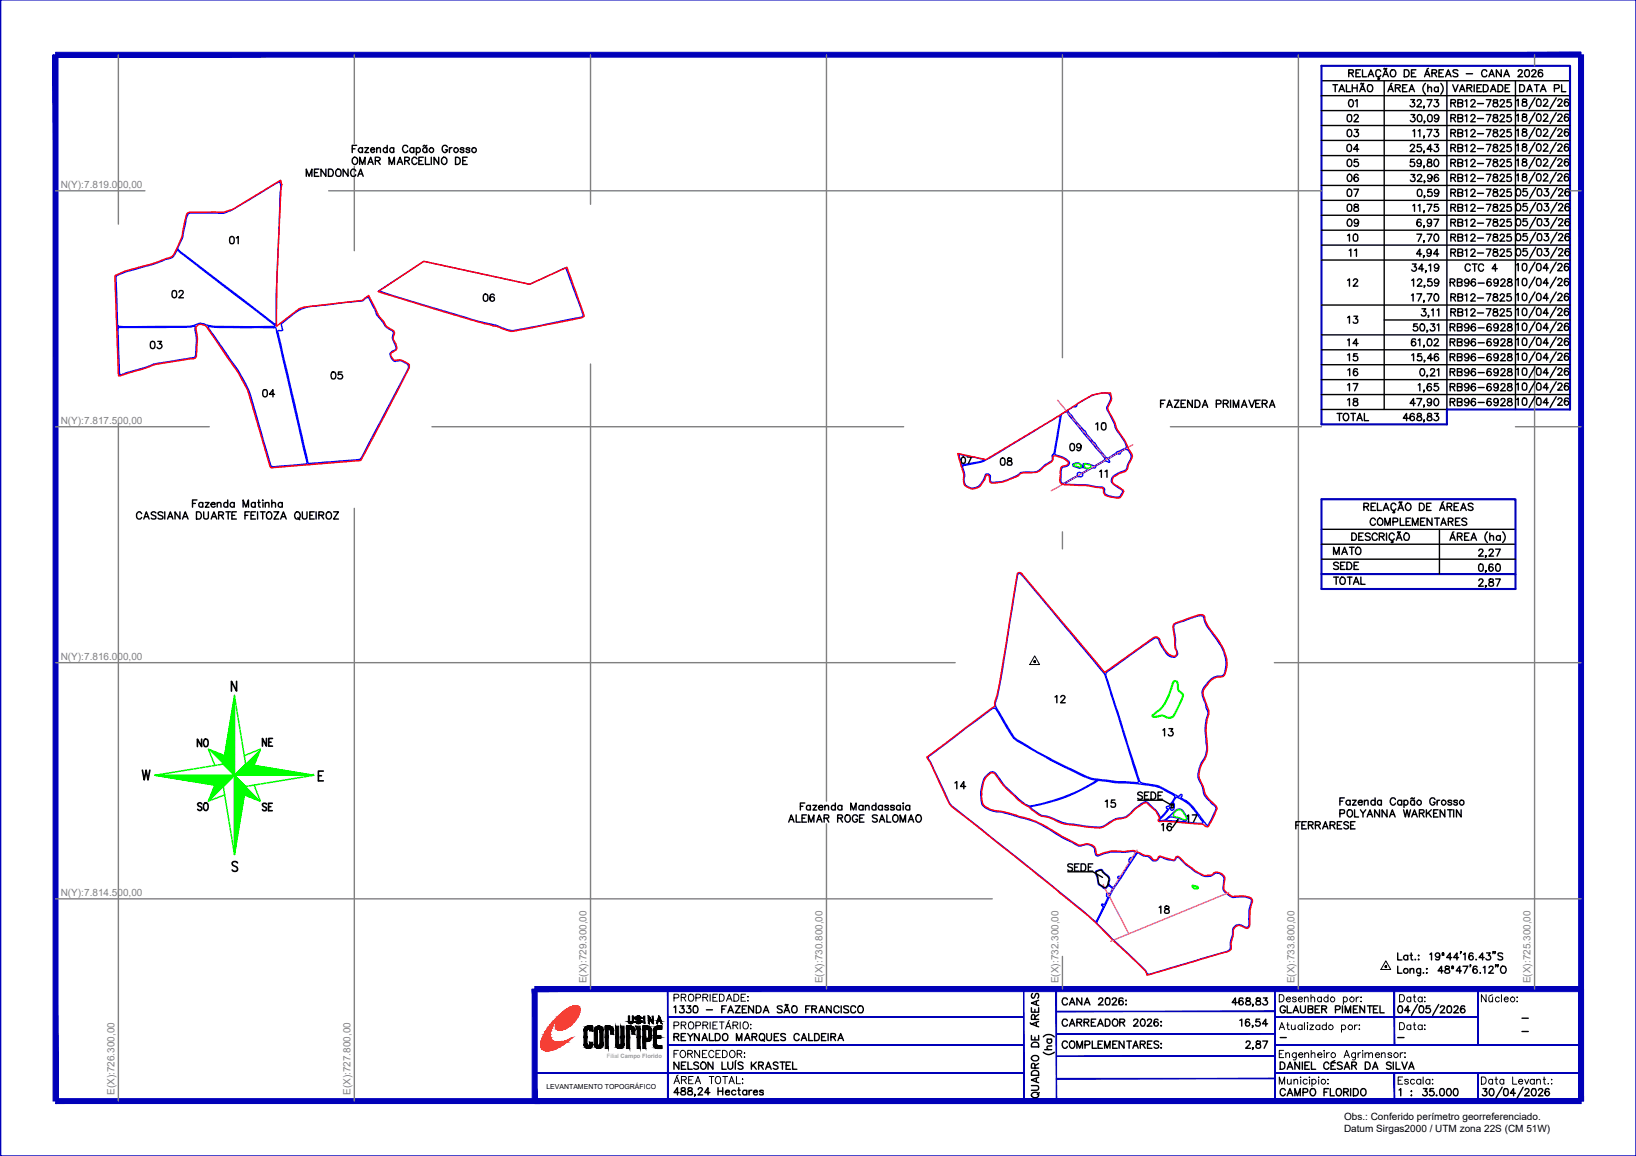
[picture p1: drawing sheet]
<svg xmlns="http://www.w3.org/2000/svg" width="297mm" height="210mm" viewBox="0 0 297 210" stroke-linecap="round" stroke-linejoin="round" font-family="sans-serif">
<defs><g id="words">
<g font-size="4.4">
<text x="243.8" y="23.3">02</text>
<text x="243.8" y="26.1">03</text>
<text x="243.8" y="28.9">04</text>
<text x="243.8" y="34.2">06</text>
<text x="44.4" y="45.5" transform="rotate(-90 44.4 45.5)">01</text>
<text x="243.8" y="42.3">09</text>
<text x="243.8" y="45.2">10</text>
<text x="243.8" y="53.3">12</text>
<text x="30.3" y="55.4">02</text>
<text x="86.8" y="56.1">06</text>
<text x="243.8" y="60">13</text>
<text x="26.5" y="64.6">03</text>
<text x="59.3" y="70.2">05</text>
<text x="243.8" y="69.5">16</text>
<text x="46.9" y="73.4">04</text>
<text x="197.9" y="79.4">10</text>
<text x="180.6" y="85.7">08</text>
<text x="198.6" y="87.8">11</text>
<text x="241.3" y="102">MATO</text>
<text x="241.3" y="104.8">SEDE</text>
<text x="190.5" y="128.8">12</text>
<text x="34.9" y="136.9">NO</text>
<text x="46.9" y="136.9">NE</text>
<text x="34.9" y="148.5">SO</text>
<text x="46.9" y="148.5">SE</text>
<text x="199.7" y="147.8">15</text>
<text x="205.7" y="146.4">SEDE</text>
<text x="209.9" y="152">16</text>
<text x="193" y="159.5">SEDE</text>
<text x="209.5" y="167.2">18</text>
</g>
<text font-size="4.4" fill="#0f0" x="214.5" y="150.6">17</text>
<g font-size="4">
<text x="244.1" y="20.5">01</text>
<text x="262.5" y="20.5">RB12-7825</text>
<text x="243.8" y="39.5">08</text>
<text x="262.5" y="39.5">RB12-7825</text>
<text x="244.1" y="47.6">11</text>
<text x="262.5" y="47.6">RB12-7825</text>
<text x="262.5" y="55.7">RB12-7825</text>
<text x="243.8" y="63.9">14</text>
<text x="262.5" y="63.9">RB96-6928</text>
<text x="243.8" y="66.7">15</text>
<text x="262.5" y="66.7">RB96-6928</text>
<text x="243.8" y="74.8">18</text>
<text x="262.5" y="74.8">RB96-6928</text>
<text x="193.3" y="82.9">09</text>
<text x="173.6" y="85.4">07</text>
<text x="210.3" y="134.8">13</text>
<text x="172.5" y="144.3">14</text>
</g>
<g font-size="2.6">
<text x="231.4" y="189.8">-</text>
<text x="252.9" y="189.8">-</text>
<text x="275.5" y="188.4">-</text>
<text x="275.5" y="186.3">-</text>
</g>
<g font-size="1.8" fill="#808080">
<text x="11" y="34.2">N(Y):7.819.000,00</text>
<text x="11" y="77">N(Y):7.817.500,00</text>
<text x="11" y="119.9">N(Y):7.816.000,00</text>
<text x="11" y="162.7">N(Y):7.814.500,00</text>
<text x="106.5" y="178.5" transform="rotate(-90 106.5 178.5)">E(X):729.300,00</text>
<text x="149.3" y="178.5" transform="rotate(-90 149.3 178.5)">E(X):730.800,00</text>
<text x="192.2" y="178.5" transform="rotate(-90 192.2 178.5)">E(X):732.300,00</text>
<text x="235" y="178.5" transform="rotate(-90 235 178.5)">E(X):733.800,00</text>
<text x="277.9" y="178.5" transform="rotate(-90 277.9 178.5)">E(X):725.300,00</text>
<text x="20.8" y="198.9" transform="rotate(-90 20.8 198.9)">E(X):726.300,00</text>
<text x="63.6" y="198.9" transform="rotate(-90 63.6 198.9)">E(X):727.800,00</text>
</g>
<g font-size="1.8">
<text x="244" y="203.3">Obs.: Conferido perímetro georreferenciado.</text>
<text x="244" y="205.5">Datum Sirgas2000 / UTM zona 22S (CM 51W)</text>
</g>
<text font-size="1.3" x="99.2" y="197.8">LEVANTAMENTO TOPOGRÁFICO</text>
<text font-size="1.1" fill="#989898" x="110.2" y="192">Filial Campo Florido</text>
</g></defs>
<!-- layer: QUADRO_DE_AREAS_COMPLEMENTARES -->
<path d="M239.9 90.6h35.3v16.3h-35.3zM239.9 104.2h35.3" fill="none" stroke="#0000b8" stroke-width=".38"/>
<!-- layer: 0114001330018 -->
<path d="M206.4 155l.2-.1a2.91 2.91 0 0 0 1.9 .6l.4 .3a.9 .9 0 0 0 .8 .5 .9 .9 0 0 0 .8-.6l2.6 .6 .3-.2a.46 .46 0 0 1 .4-.5 .46 .46 0 0 1 .5 .3 10.7 10.7 0 0 0 4.5 3.2 1.88 1.88 0 0 0 1.8-.5 1.37 1.37 0 0 1 1.6 1v.3a2.7 2.7 0 0 0 0 1.9 2.32 2.32 0 0 0 2.1 1.1l.9-.1a2.75 2.75 0 0 1 2 .6v.4a8.4 8.4 0 0 0-.4 4.1 .5 .5 0 0 1-.4 .5 .5 .5 0 0 1-.5-.2 1.23 1.23 0 0 0-1.5-.2 1.23 1.23 0 0 0-.6 1.4v.3a6 6 0 0 0-.5 2.6l-.7 .5-14 4.1-9.5-9.2 .1-.3a54.3 54.3 0 0 1 5.3-9.6z" fill="none" stroke="#00f" stroke-width=".25"/>
<!-- layer: 0114001330014 -->
<path d="M168.6 137.3l6.7-5.1 5.1-3.6a.62 .62 0 0 1 .6 .5l1.7 2.9a5.5 5.5 0 0 0 2.1 2.6l7.3 4.1a31.5 31.5 0 0 0 6.5 2.9l.6 .1a30.9 30.9 0 0 1-12.5 4.6l-.8-.5a19.1 19.1 0 0 1-5.2-5.5l-.3-.1a.95 .95 0 0 0-1 .4 5 5 0 0 0-1.3 4l.1 .8a2.1 2.1 0 0 0 1.9 1.8l2.3 .4a35.8 35.8 0 0 1 6.6 2.1l1.6 .9a20.1 20.1 0 0 0 4.1 2.4l.8 .5 .6 .1a1.98 1.98 0 0 1 2.6 .4l.1 .4a.85 .85 0 0 0 .5 1 9.7 9.7 0 0 1 5-.7l1.3-.1 .5 .1 .2 .2-.5 .8a.58 .58 0 0 0-.7 .2 .58 .58 0 0 0 .1 .7l-1.8 2.7-.2-.2-.2 .1-.1 .2 .3 .2-1 1.5a.83 .83 0 0 1-.8-.5 .83 .83 0 0 1 .1-.9 2.66 2.66 0 0 0-1.2-1.4l-.2-.3a1.14 1.14 0 0 0-1.2 .5l.3 .8 .2 1.2 .2 .2 .8 .6h.4l.5-.5 .7 .5v.2l-.5 .9-.6-.2v.5l.3 .3-.6 1.2h-.6l.3 .5-1.2 2.5-.2 .2-9.3-7.7-16.2-12.9a3.6 3.6 0 0 1-1.6-2.3l-2.9-6.2-.4-.6z" fill="none" stroke="#00f" stroke-width=".25"/>
<!-- layer: 0114001330015 -->
<path d="M187.1 146.5a33.6 33.6 0 0 0 12.4-4.8l2.8 .4a40.2 40.2 0 0 1 8.2 .9l2.6 1.4 .2 .2-.1 .4-.9 1.4-.5 .1 .2 .5-1.3 1.4a5.8 5.8 0 0 0-2-2.3l-.6-.5a4.4 4.4 0 0 0-2.3 1.5 2.9 2.9 0 0 1-2.5 1.4 8.2 8.2 0 0 0-3 1.5 3.6 3.6 0 0 1-2.4 .1l-1.9-.3a12.2 12.2 0 0 1-5.3-1.4l-.3-.1a5 5 0 0 1-3.3-1.8z" fill="none" stroke="#00f" stroke-width=".25"/>
<!-- layer: 0114001330017 -->
<path d="M213.3 145l.3-.2a7 7 0 0 1 4.1 3.6l.7 .8v.1l-.2 .2-3-.2a.28 .28 0 0 1 0-.3 .28 .28 0 0 1 .3-.1v-.2a3 3 0 0 0-1.3-1.8 1.01 1.01 0 0 0-.9 .4l-1.9 1.6-.9 .1 1.3-1.5 .6-.9 .1 .1a.35 .35 0 0 0 .3 .4 .35 .35 0 0 0 .4-.4v-.8l-.4-.1z" fill="none" stroke="#00f" stroke-width=".25"/>
<!-- layer: 0114001330012 -->
<path d="M184.9 104.2l.3-.1 .6 .6 13.9 16.6a3.7 3.7 0 0 1 1.3 2.3l5.7 18.3-.2 .2-3.9-.2-1.4-.2a12.1 12.1 0 0 1-6.6-2l-6.4-3.2-2.1-1.4a4.2 4.2 0 0 1-2.5-2l-2.2-3.8a2.18 2.18 0 0 1-.3-2.8l1-5.2 2.6-16.8z" fill="none" stroke="#00f" stroke-width=".25"/>
<!-- layer: 0114001330013 -->
<path d="M200.9 122.1l8.6-6.1a.63 .63 0 0 1 .7-.1 .63 .63 0 0 1 .3 .7l1.1 1.7a1.65 1.65 0 0 0 1.7 1l.3-.2a.61 .61 0 0 0 .1-.8l-.3-.7a11.9 11.9 0 0 0-.3-3.7 .8 .8 0 0 1 .7-.8l.6-.2a10.8 10.8 0 0 1 3.8-1.1l.2 .1 .1 .2a6 6 0 0 0 1.5 2.8 9.2 9.2 0 0 1 2.6 5.4l-.1 1.2a1.11 1.11 0 0 1-.8 1.3 2.73 2.73 0 0 0-2.7 1.5l-.5 .6a2.36 2.36 0 0 0 .2 2.5l.4 1.3a1.57 1.57 0 0 1 0 1.7 10.5 10.5 0 0 0-.1 4.4 4.3 4.3 0 0 1-.9 3.8 4.9 4.9 0 0 0-.5 2.8l.1 .3a6.4 6.4 0 0 1 .9 2.6l1.5 1.7a.87 .87 0 0 1 .4 1.5l-1.3 2.5a23.5 23.5 0 0 0-3.8-4.6l-1-.5 .3-.5-.2-.2-.5 .4h-.2l-2.7-1.5a4.7 4.7 0 0 0-2.4-.7l-1.5-.3-.4-.4-5.7-18.1a1.59 1.59 0 0 1-.3-1.3z" fill="none" stroke="#00f" stroke-width=".25"/>
<!-- layer: 0114001330008 -->
<path d="M174.7 84.6l.3-.1a11.2 11.2 0 0 0 4.4-1.2l12.7-7.7h.3l-.1 1.3-1 5.5a1.31 1.31 0 0 0-.3 1.2v.1a7.7 7.7 0 0 0-2.4 1.7l-.9 .3-2.4 .1a8.1 8.1 0 0 1-5.3 1.7 .69 .69 0 0 1-.2-.8 .5 .5 0 0 0-.4-.6 .5 .5 0 0 0-.6 .4l-.2 .5a2.41 2.41 0 0 1-2.1 1.7 1.49 1.49 0 0 1-1.3-2.3z" fill="none" stroke="#00f" stroke-width=".25"/>
<!-- layer: 0114001330009 -->
<path d="M192.7 75.2l.7-.4h.3l.4 .6 2.8 3.4 3.7 4.5a4.8 4.8 0 0 1-2 1.3l-.8-.3-.8-.1-.3 .1 .1 .5-.3-.1a1.03 1.03 0 0 0-1.7-.4v.3l1.2 .4 .5-.1 1.1 .3-1 .6-.3 .1a.41 .41 0 0 0-.6-.1 .41 .41 0 0 0 0 .6l-2.2 1.2a.5 .5 0 0 1-.5 .2 .5 .5 0 0 1-.4-.5v-1.5a.83 .83 0 0 1 1-1.1l.4-.2 .2-.5a3.5 3.5 0 0 0-2.6-1.4 .92 .92 0 0 1 0-1z" fill="none" stroke="#00f" stroke-width=".25"/>
<!-- layer: 0114001330010 -->
<path d="M193.9 74.5l.9-.7a.43 .43 0 0 0 .6 .1 .43 .43 0 0 0 .1-.5l.3-.2a8.8 8.8 0 0 1 4.1-1.8h.3a1.03 1.03 0 0 1 1.5 1l-.8 1.6v.2l1.4 2.6 .3 1.1a11.6 11.6 0 0 1 1.9 3.4 13 13 0 0 0-3.3 1.9h-.2l-.2-.2-2-2.6-1.6-1.7-.2-.5a9.2 9.2 0 0 1-2.2-2.3l-.5-.7a.68 .68 0 0 1-.4-.7z" fill="none" stroke="#00f" stroke-width=".25"/>
<!-- layer: 0114001330011 -->
<path d="M193.3 87.8l2.2-1.3 .7 .1a.37 .37 0 0 0 .3-.2 .37 .37 0 0 0 0-.4l1.6-1h.7l.3-.5 1.5-.8 .9 .2-.3-.5 .6-.4a1.64 1.64 0 0 1 1.2-.6l.2 .1a1.43 1.43 0 0 1 1.4-.9 1.48 1.48 0 0 1 .4 2.3l-.2 .4a1.31 1.31 0 0 1-1.1 1.3l-.9 .4a1.11 1.11 0 0 0-.9 .9 1.11 1.11 0 0 0 .4 1.2l1.5 .9v.2a1.14 1.14 0 0 1-1.4 1.1 3.2 3.2 0 0 1-1.8-.6v-.8a.61 .61 0 0 0-.7-.5h-.7a22.7 22.7 0 0 0-5.3-.5z" fill="none" stroke="#00f" stroke-width=".25"/>
<!-- layer: 0114001330005 -->
<path d="M51.1 58.8l1-.9a7.3 7.3 0 0 1 5.3-2.3l7.5-.9a1.44 1.44 0 0 0 1.5-.6l.2-.1 .4 .1 1.1 2a2.52 2.52 0 0 0 .8 1.7l.8 1a3.5 3.5 0 0 0 1.7 1.4l.1 .2-.2 .7a2.14 2.14 0 0 0 .5 1.6l.1 .7-.8 .4a1.08 1.08 0 0 0 .5 1.8l.5-.1a2.33 2.33 0 0 1 2 .8l.1 .4-.3 .7-8.4 15.9-.4 .2-9 .7-.2-.3-5.5-23.6 .2-.3h.7z" fill="none" stroke="#00f" stroke-width=".25"/>
<!-- layer: 0114001330004 -->
<path d="M37.8 59.3l12.3 .3 5.6 24.6-2.9 .3-3.2 .3-.3-.1-.2-.3-2-7a47.9 47.9 0 0 0-2.5-7.7 92.6 92.6 0 0 0-6.2-9.4 1.32 1.32 0 0 1-.6-1z" fill="none" stroke="#00f" stroke-width=".25"/>
<!-- layer: 0114001330003 -->
<path d="M21.4 59.5l12.5-.1 1.5-.2v.4a13.8 13.8 0 0 1 .1 4.7 .59 .59 0 0 1-.4 .7l-5.6 .8a6.4 6.4 0 0 0-2.9 .8l-4.3 1.4a.35 .35 0 0 1-.6-.1z" fill="none" stroke="#00f" stroke-width=".25"/>
<!-- layer: 0114001330002 -->
<path d="M21.1 50.2a9.5 9.5 0 0 1 3.6-1.3l2.8-.8 2.5-1a1.99 1.99 0 0 0 2.1-1.6h.2l17.6 13.6-.2 .2h-9.7a9.3 9.3 0 0 1-3.6-.6l-.4 .1a4.1 4.1 0 0 1-2.2 .5h-11.3l-1.1-.1-.1-.5z" fill="none" stroke="#00f" stroke-width=".25"/>
<!-- layer: 0114001330001 -->
<path d="M34.2 38.8l.3-.1h6.2l.7-.3a18.7 18.7 0 0 0 4-2.2l5.4-3.3 .2 1-.8 19.5-.1 5.5-.3-.1-17.1-13.1-.4-.4 .1-.5a6 6 0 0 0 1-3l.4-2z" fill="none" stroke="#00f" stroke-width=".25"/>
<!-- layer: 0114001330 -->
<path d="M20.9 50.1l.1-.1a25.5 25.5 0 0 1 6.2-2l3.4-1.2a1.57 1.57 0 0 0 1.3-1.3l.4-.9a8 8 0 0 0 1-3.4l.5-1.9 .1-.5 .2-.2 4.8-.1a5.7 5.7 0 0 0 3.2-.4l8.9-5.4a2.19 2.19 0 0 1 0 1.9l-.7 15.5-.1 9.1 4.1-3.1 .9-.3 10.6-1.3 1.2-.8 1.2 2.4a5.7 5.7 0 0 0 1.6 2.4 3.3 3.3 0 0 0 1.7 1.6l.1 .3a1.89 1.89 0 0 0 .3 2.1 .89 .89 0 0 1-.6 1.4l-.2 .2a1.03 1.03 0 0 0 .8 1.3 2.41 2.41 0 0 1 2.4 .8 1.59 1.59 0 0 1-.4 1.4l-6.7 12.9-1.6 3-.2 .1-16.1 1.3-.3-.3-4-13.7a30.3 30.3 0 0 0-3.7-6l-3.8-5.5-.3-.3-.5-.2a.88 .88 0 0 0-1 .3 .88 .88 0 0 0 0 1.1 17.4 17.4 0 0 1-.2 4.6l-.3 .2-4.9 .7a13.4 13.4 0 0 0-4.4 1.2l-3.2 1a1.27 1.27 0 0 1-1.2 .2zM68.7 52.9l8.2-5.4 19.3 4.1 6.7-3.1 3 8.2 .2 .7-.2 .1a20.4 20.4 0 0 1-4.8 1.1l-7.3 1.4a4.9 4.9 0 0 1-3.5-.7l-1-.2a379.5 379.5 0 0 1-20.6-6.2zM173.9 82.4l5.1 1.1 13.3-8 3.7-2.5a8 8 0 0 1 5.6-1.7 1.71 1.71 0 0 1-.1 1.9 1.49 1.49 0 0 0-.3 1.2l.4 .8a7.4 7.4 0 0 1 1.2 2.7l.4 .6a10.3 10.3 0 0 1 1.8 3.1l.5 .8 .1 .5-.8 1.7a1.19 1.19 0 0 1-.5 1 5.5 5.5 0 0 0-2.2 1.2 .81 .81 0 0 0 .3 1.2l1.5 1 .1 .2-.3 .8a.74 .74 0 0 1-.8 .4l-1.1-.1a1.44 1.44 0 0 1-1.4-.8l-.1-.8-.1-.1h-.2a30.5 30.5 0 0 0-6.7-.6 1.07 1.07 0 0 1-.8-1.6l.1-.3a1.15 1.15 0 0 1 .5-1.5l.7-.2 .2-.5a4 4 0 0 0-2.8-1.1 1.05 1.05 0 0 1-.6 1.2l-1.1 .8a2.59 2.59 0 0 1-2.8 1 1.87 1.87 0 0 0-1.9 .7l-.4 .1a8.1 8.1 0 0 1-4.4 1.1 1.18 1.18 0 0 1-.4-1.2l-.1-.2-.3-.1-.2 .2a2.89 2.89 0 0 1-2.6 2.4l-.1-.1a1.57 1.57 0 0 1-1.4-1.3 5.9 5.9 0 0 0-.5-3.1zM184.8 104.1l.3-.2 .4 .3 15.1 17.9 8.6-6.1a.86 .86 0 0 1 1-.3 .86 .86 0 0 1 .5 .9 4.5 4.5 0 0 0 2.4 2.6 .74 .74 0 0 0 .6-.6 .74 .74 0 0 0-.3-.7l-.4-4v-.5l.4-.3 2.5-.9a4.7 4.7 0 0 1 2.5-.6 .8 .8 0 0 1 .4 1l.5 1.1 .6 .9a10.6 10.6 0 0 1 2.8 5.3 4 4 0 0 1-.6 2.9 3.4 3.4 0 0 0-2.3 .8 4.8 4.8 0 0 0-1.4 2.1l.1 .7 .6 1.6a2.73 2.73 0 0 1 0 2.7l-.1 2.1 .1 1.7a5.6 5.6 0 0 1-1.1 4.6 3.1 3.1 0 0 0 .3 3.3l.3 .7a3.2 3.2 0 0 0 1.2 2.3 2.23 2.23 0 0 1 1.2 1.5l-1.6 3.2a.83 .83 0 0 1-.9-.4l-4.4-.4a10.2 10.2 0 0 0-3.5-.1l-.3-.2 .2-.4a5.7 5.7 0 0 0-2.5-2.9 10.8 10.8 0 0 0-3.3 2.6l-.7 .3-1.4 .2-2.7 1.5-2.5-.1-1.7-.3a9.2 9.2 0 0 1-5-1.4 5.8 5.8 0 0 1-4-2.1l-.6-.3a21.2 21.2 0 0 1-5.6-5.7 .65 .65 0 0 0-.8 .1l-.8 .8a6 6 0 0 0-.4 4.8 5.7 5.7 0 0 0 3.8 1.3l2.6 .8a17.3 17.3 0 0 1 7.2 3.2l3.7 2 .3 .1a2.46 2.46 0 0 1 2.5 .2l.3 .4 .2 1 .5 .1a6.7 6.7 0 0 1 4.3-.6l2-.2 2.1 .9a1.43 1.43 0 0 1 1.5 .8h.3a.57 .57 0 0 0 .5-.5l.3-.1 .5 .1a4 4 0 0 0 2.2 .5 .53 .53 0 0 1 .4-.6 .53 .53 0 0 1 .6 .3 14.8 14.8 0 0 0 4.4 3.2l1.4-.2a1.35 1.35 0 0 1 2.3 .7 2.71 2.71 0 0 0 0 2.4l.7 .5a1 1 0 0 0 1.1 .3h1.1l1 .1a.93 .93 0 0 1 1.1 1 14.3 14.3 0 0 0-.6 4.5l-.4 .3-1.1-.5a1.11 1.11 0 0 0-1.4 1.4l-.4 1.9v.9l-.3 .4-14.9 4.4-.5-.9-6.2-6a60.8 60.8 0 0 0-9.3-8.2l-4.9-4-14.6-11.5-.4-.5-3.5-7.6-.6-.9 12.3-9.3v-.6l.4-1.4 .7-3.3z" fill="none" stroke="#f00" stroke-width=".25"/>
<!-- layer: MATO -->
<path d="M195 84.3h.2a.73 .73 0 0 1 1.1 .5l-.1 .1a1.56 1.56 0 0 1-1.3-.5zM197 84.3l1 .1a.36 .36 0 0 1 0 .4 .36 .36 0 0 1-.4 .2 .55 .55 0 0 1-.6-.1 .55 .55 0 0 1-.1-.6zM213.1 123.7a.42 .42 0 0 1 .4-.1 .42 .42 0 0 1 .3 .3l.1 .8a.9 .9 0 0 0 .7 1.1l.3 .4-1 2.4a2.47 2.47 0 0 1-1.4 1.8 1.77 1.77 0 0 1-1.3-.4h-.4l-1.2 .2-.3-.1-.1-.2a6.9 6.9 0 0 0 3.1-4l.5-1.8zM213.3 123.7h.2a1.14 1.14 0 0 1 .3 1.3l.1 .4 .8 .8-.2 .9-1.1 2.1a1.18 1.18 0 0 1-.7 1 1.18 1.18 0 0 1-1.3-.2l-.6-.1-1.3 .2-.2-.2a6.4 6.4 0 0 0 3.1-3.9l.6-1.8zM216.5 160.8h.6a.43 .43 0 0 1 .5 .5 .63 .63 0 0 1-.7 .1 .63 .63 0 0 1-.4-.6zM216.6 160.9l.9 .2a.5 .5 0 0 1-.6 .2 .5 .5 0 0 1-.3-.4z" fill="none" stroke="#0f0" stroke-width=".25"/>
<!-- layer: REDE_DE_LUZ -->
<path d="M192 72.7l8.9 10.7M205.7 80.7l-14.8 8.4M206.4 154.4l-5.1 8.2M200.3 160.6l.2 .6 4.5 8.4M223.1 162.1l-21.4 8.8" fill="none" stroke="#f0f" stroke-width=".25"/>
<!-- layer: SEDE -->
<path d="M199.1 158.3l1-.3v.3l.6 .5a.92 .92 0 0 1 .5 1.4 .87 .87 0 0 1-.7 1l-.4-.3a1.3 1.3 0 0 1-.8-1.6l-.3-.8z" fill="none" stroke="#000" stroke-width=".25"/>
<!-- layer: 0114001330006 -->
<path d="M68.8 52.8l8.1-5.3 19.3 4.1 6.5-2.9 2.5 6.6 .6 1.7v.5l-11.5 2.3a3.9 3.9 0 0 1-3.4-.4l-1-.4-3-.7-2.1-.6a199.4 199.4 0 0 1-15.9-4.9z" fill="none" stroke="#00f" stroke-width=".25"/>
<!-- layer: MARGEM -->
<path d="M.1 0h296.9v209.9h-296.9z" fill="none" stroke="#0000b8" stroke-width=".25"/>
<g fill="#0000b8" stroke="#0000b8" stroke-width=".18">
<path d="M9.6 10l.9 189.9v-189.9zM9.6 10l.9 189.9h-.9z"/>
<path d="M10.1 199.5v.9l276.9-.9zM10.1 200.4l276.9-.9v.9z"/>
<path d="M286.6 10v189.9h.9zM286.6 10h.9v189.9z"/>
<path d="M10.1 10.4h276.9v-.9zM10.1 9.5h276.9l-276.9 .9z"/>
<path d="M185.8 179.6l.1 20.1zM185.8 179.6l.1 20.1z"/>
<path d="M97.1 194.8h88.8zM97.1 194.9l88.8-.1z"/>
<path d="M231.5 194.8h55.5zM231.5 194.9l55.5-.1z"/>
<path d="M121.2 189.7h64.7zM121.2 189.8l64.7-.1z"/>
<path d="M231.5 189.7h55.6zM231.5 189.8l55.6-.1z"/>
<path d="M121.2 184.6h64.7zM121.2 184.7l64.7-.1z"/>
<path d="M121.2 179.6l.1 20.3zM121.2 179.6l.1 20.3z"/>
<path d="M191.8 179.6v20.1zM191.8 179.6v20.1z"/>
<path d="M231.4 179.6l.1 20.1zM231.4 179.6l.1 20.1z"/>
<path d="M253.1 194.8l.1 5.1v-5.1zM253.1 194.8l.1 5.1h-.1z"/>
<path d="M268.3 194.8l.1 5.1zM268.3 194.8l.1 5.1z"/>
<path d="M231.5 184.6h36.8zM231.5 184.7l36.8-.1z"/>
<path d="M268.3 179.6l.1 10.2zM268.3 179.6l.1 10.2z"/>
<path d="M253.1 179.6v10.2h.1zM253.1 179.6h.1v10.2z"/>
<path d="M191.8 183.6h39.7zM191.8 183.7l39.7-.1z"/>
<path d="M191.8 187.7h39.7zM191.8 187.8l39.7-.1z"/>
<path d="M191.8 191.7h39.7zM191.8 191.8l39.7-.1z"/>
<path d="M191.8 195.8h39.7zM191.8 195.9l39.7-.1z"/>
<path d="M286.6 179.6l.9 20.3v-20.3zM286.6 179.6l.9 20.3h-.9z"/>
<path d="M97.1 200.4h189.9v-.9zM97.1 199.5h189.9l-189.9 .9z"/>
<path d="M96.6 179.6v20.3h.9zM96.6 179.6h.9v20.3z"/>
<path d="M97.1 179.1v1l189.9-1zM97.1 180.1l189.9-1v1z"/>
<path d="M121.2 179.6l.1 20.1zM121.2 179.6l.1 20.1z"/>
</g>
<!-- layer: QUADRO_DE_AREAS_CANA_2026 -->
<path d="M239.9 12h45.2v62.4h-22.4v2.7h-22.8z" fill="none" stroke="#0000b8" stroke-width=".38"/>
<g fill="none" stroke="#000" stroke-width=".25">
<path d="M239.9 14.7h45.2M239.9 17.4h45.2M242 15.4h.9M242.4 15.4v1.3M243.1 16.7l.5-1.3 .5 1.3M244.5 15.4v1.3h.7M244.9 13.3l.7-.1v-.5h-.7v1.2M245.3 13.3l.4 .6M245.5 15.4v1.3M246.2 13.3h.5M246.4 15.4v1.3M246.9 16.7l.5-1.3 .5 1.3"/>
<path d="M247 12.7h-.8v1.2h.8M247.3 15.2h-.2v.1M247.3 15.2l.1 .1M247.4 15.2h.1M247.4 12.7v1.2h.7M247.6 15.1v.2M248.4 13.9l.5-1.2 .5 1.2M248.5 15.4h.1a.63 .63 0 0 1 .7 .7 .63 .63 0 0 1-.8 .5l-.2-.4v-.5zM248.6 13.5h.6M250.3 13.9v.3h.2v.1h-.4M250.7 13a.46 .46 0 0 0-.5-.3 .46 .46 0 0 0-.4 .4v.4a.46 .46 0 0 0 .4 .4 .46 .46 0 0 0 .5-.3M251.1 13.9l.5-1.2 .5 1.2"/>
<path d="M251.3 13.5h.6M251.3 12.4h.2M251.3 14.7v59.7M251.3 12.5v.1M251.5 12.5h.2M251.8 12.4l-.1 .1M252 16.7l.5-1.3 .5 1.3M252.2 16.2h.6M252.7 12.7h.1a.63 .63 0 0 1 .7 .7 .63 .63 0 0 1-.8 .5l-.3-.4v-.4zM252.7 15.1l-.2 .2M253.4 16l.7-.1 .1-.3-.1-.2h-.7v1.3M253.8 16l.4 .7"/>
<path d="M254.7 16h.4M255 12.7h.4a.68 .68 0 0 1 .5 .6 .68 .68 0 0 1-.5 .6h-.4zM255.5 15.4h-.8v1.3h.8M255.8 16.7l.5-1.3 .5 1.3M256 16.2h.7M256.1 18.1h.7l-.4 .5a.42 .42 0 0 1 .4 .6 .42 .42 0 0 1-.7 .1l-.1-.2M256.3 13.3h.5M257.1 12.7h-.8v1.2h.8M257.3 18.4a.37 .37 0 0 1 .6-.3 .37 .37 0 0 1 0 .7l-.7 .6h.9M258.6 19.3h-.1h.1l-.1 .4M258.6 13.9l.5-1.2 .5 1.2M258.8 15.1a1.28 1.28 0 0 0 0 2"/>
<path d="M258.8 13.5h.6M259.1 18.1h.9l-.6 1.3M259.2 16.1l.2-.3h.5v.9M259.2 15.4v1.3M259.4 12.4l-.3 .1M260 13.3l.7-.1 .1-.4-.8-.1v1.2M260.4 13.3l.4 .6M260.5 18.1h.6l-.3 .5a.44 .44 0 0 1 .4 .7 .44 .44 0 0 1-.8 0l-.1-.2M261.1 16a.41 .41 0 0 0-.6-.1 .41 .41 0 0 0 0 .6 .41 .41 0 0 0 .6 0M261.1 15.8v.9M261.3 13.3h.5M261.6 15.1a1.36 1.36 0 0 1 0 2"/>
<path d="M262.1 12.7h-.8v1.2h.8M262.5 13.9l.5-1.2 .5 1.2M262.7 13.5h.6M262.7 14.7v59.7h-22.8M263.8 15.4l.4 1.3 .5-1.3M264.7 12.8l-.3-.1-.6 .1 .1 .3 .7 .3 .1 .2v.2l-.3 .1-.6-.1M265 16.7l.5-1.3 .5 1.3M266.2 13.4h1.2M266.3 16l.8-.1 .1-.3-.1-.2h-.8v1.3M267.7 15.4v1.3M269 15.4h-.8v1.3M269.3 15.4h.5a.68 .68 0 0 1 .4 .6 .68 .68 0 0 1-.4 .7h-.5z"/>
<path d="M269.9 13a.48 .48 0 0 0-.5-.3 .48 .48 0 0 0-.4 .4v.4a.48 .48 0 0 0 .4 .4 .48 .48 0 0 0 .5-.3M270.3 13.9l.5-1.2 .5 1.2M270.5 13.5h.6M270.6 16.7l.5-1.3 .5 1.3M272 15.4h.4a.66 .66 0 0 1 .5 .6 .66 .66 0 0 1-.5 .7h-.4zM272.6 12.7v1.2l-.9-1.2v1.2M273 13.9l.5-1.2 .6 1.2M273.2 13.5h.6M274.1 15.4h-.8v1.3M275.2 14.7v59.7M275.7 13a.36 .36 0 0 1 .3-.3 .36 .36 0 0 1 .4 .3l-.2 .3-.6 .6h.9M275.9 15.4h.5a.68 .68 0 0 1 .4 .6 .68 .68 0 0 1-.4 .7h-.5z"/>
<path d="M276.5 18l-.1 .3 .2 .2a.51 .51 0 0 1 .5 .1 .51 .51 0 0 1 .1 .6l-.5 .1-.3-.2a.6 .6 0 0 1 .7-.7v-.4zM277 12.7h.5l.2 .5a.53 .53 0 0 1-.5 .7 .79 .79 0 0 1-.2-1.2zM277.2 16.7l.5-1.3 .5 1.3M277.4 16.2h.6M278.1 13l.3-.3h.4l.1 .2a1.67 1.67 0 0 1-.8 1h.8M278.6 15.4h.9M278.7 17.8l-1.1 1.9M279 15.4v1.3M279.1 18a.45 .45 0 0 1 .7 .3v.8l-.2 .1h-.5l-.1-.5zM279.7 16.7l.5-1.3 .5 1.3M279.9 16.2h.6M280.1 12.8l-.4-.1a.68 .68 0 0 0-.4 .6 .68 .68 0 0 0 .4 .6 .4 .4 0 0 0 .4-.4 .4 .4 0 0 0-.4-.4 .4 .4 0 0 0-.4 .4"/>
<path d="M280.3 18.3l.1-.3h.3l.3 .1v.3l-.8 .9h.9M282.2 16.1l.8-.1 .1-.2-.1-.4h-.8v1.3M282.6 17.8l-1.2 1.9M282.9 18.3l.1-.3h.4l.2 .4-.8 .9h.9M283.5 15.4v1.3h.8M284.8 18.2l-.1-.2a.47 .47 0 0 0-.6 .3v.8a.41 .41 0 0 0 .6 .1 .41 .41 0 0 0-.1-.6 .41 .41 0 0 0-.6 .3M239.9 20.1h45.2M239.9 22.8h45.2M239.9 25.5h45.2M239.9 28.3h45.2M239.9 31h45.2M239.9 33.7h45.2"/>
<path d="M239.9 36.4h45.2M239.9 39.1h45.2M256.1 26.6l.2-.4 .5 .1v.4l-.8 .8h.9M256.2 20.8h.7l-.4 .5a.4 .4 0 0 1 .5 .4 .4 .4 0 0 1-.4 .4l-.4-.1-.1-.1M256.2 31.7h.7l-.4 .4a.44 .44 0 0 1 .3 .8 .44 .44 0 0 1-.7-.2M256.5 23.8l.3-.3v1.3M256.5 37.4l.3-.3v1.3M256.8 28.9h-.7v.6a.45 .45 0 0 1 .6 0 .45 .45 0 0 1 0 .7 .45 .45 0 0 1-.7-.2M257.4 32l.2-.3h.4l.1 .2a1.67 1.67 0 0 1-.8 1h.9M257.5 20.9a.41 .41 0 0 1 .6 .2l.1 .3a.55 .55 0 0 1-.5 .7 .87 .87 0 0 1-.2-1.2zM257.5 23.8l.3-.3v1.3M257.5 34.4h.5l.2 .5a.53 .53 0 0 1-.5 .8 .87 .87 0 0 1-.2-1.3z"/>
<path d="M257.5 37.4l.3-.3v1.3M258 26.2h-.6l-.1 .6a.47 .47 0 0 1 .7 0 .47 .47 0 0 1-.1 .7 .47 .47 0 0 1-.7-.2M258 40l-.1-.2a.42 .42 0 0 0-.6 .3 .66 .66 0 0 0 .4 1 .41 .41 0 0 0 .4-.4 .41 .41 0 0 0-.4-.4 .41 .41 0 0 0-.5 .4M258 29.4a.41 .41 0 0 1-.5 .3 .41 .41 0 0 1-.1-.7 .41 .41 0 0 1 .6 .1v.3a.59 .59 0 0 1-.4 .8l-.3-.1M258.6 24.7h-.1h.1l-.1 .4M258.6 27.5h-.1h.1l-.1 .3M258.6 30.2h-.1h.1l-.1 .3M258.6 38.3h-.1h.1l-.1 .3M258.7 22h-.1h.1l-.1 .4M258.7 32.9l-.1-.1 .1 .2-.1 .2M258.7 35.6l-.1-.1 .1 .2-.1 .2M259.1 23.5h.9l-.6 1.3"/>
<path d="M259.1 37.1h.9l-.6 1.3M259.2 29v.4l.6 .2a.38 .38 0 0 1 .1 .6h-.7l-.1-.4a.67 .67 0 0 1 .8-.4v-.3a.44 .44 0 0 0-.7-.1zM259.4 20.9a.41 .41 0 0 1 .6 .2v.3a.55 .55 0 0 1-.5 .7 .87 .87 0 0 1-.1-1.2zM259.9 34.4h-.6l-.1 .5a.45 .45 0 0 1 .7 0 .45 .45 0 0 1 0 .7 .45 .45 0 0 1-.7-.2M260 32.1a.4 .4 0 0 1-.5 .4 .4 .4 0 0 1-.2-.6 .4 .4 0 0 1 .6-.1 .65 .65 0 0 1 .1 .8 .65 .65 0 0 1-.7 .3l-.1-.1M260 27.1h-.9l.6-.9v1.3M260.3 39.8h.9l-.6 1.3M260.5 23.5h.6l-.3 .5a.44 .44 0 0 1 .3 .7 .44 .44 0 0 1-.8-.1M260.5 26.2h.6l-.3 .5a.44 .44 0 0 1 .3 .7 .44 .44 0 0 1-.8-.1M260.5 29a.37 .37 0 0 1 .6 .2 .62 .62 0 0 1 .1 .7 .62 .62 0 0 1-.7 .3 .92 .92 0 0 1 0-1.2zM261.1 37.1h-.6l-.1 .5a.47 .47 0 0 1 .7 .1 .47 .47 0 0 1-.1 .7 .47 .47 0 0 1-.7-.2M261.1 31.8v-.1h-.3a.68 .68 0 0 0-.4 .6 .68 .68 0 0 0 .4 .6 .39 .39 0 0 0 .4-.4 .39 .39 0 0 0-.4-.3 .39 .39 0 0 0-.4 .3"/>
<path d="M261.2 21.2a.4 .4 0 0 1-.5 .4 .4 .4 0 0 1-.2-.6 .4 .4 0 0 1 .6 0 .71 .71 0 0 1-.4 1.1l-.2-.2M261.2 34.8a.41 .41 0 0 1-.5 .4 .41 .41 0 0 1-.3-.6 .41 .41 0 0 1 .6-.2 .65 .65 0 0 1 .3 .8 .65 .65 0 0 1-.8 .4v-.1M263.4 21.4l.8-.1v-.4l-.8-.1v1.3M263.4 24.1l.8-.1v-.4l-.8-.1v1.3M263.4 26.9l.8-.2v-.4l-.8-.1v1.3M263.4 29.6l.8-.2v-.3l-.8-.2v1.3M263.4 32.3l.7-.1 .1-.4-.8-.2v1.3M263.4 35l.7-.1 .1-.4-.8-.2v1.4M263.8 21.4l.5 .7M263.8 24.1l.5 .7M263.8 26.9l.5 .6M263.8 29.6l.5 .6"/>
<path d="M263.8 32.3l.5 .6M264.7 21.4h.6l.3-.3-.1-.3h-.8v1.3h.6l.2-.1 .1-.4-.3-.2M264.7 24.1h.6l.3-.3-.3-.3h-.6v1.3h.6l.2-.1 .1-.3-.3-.3M264.7 26.9h.6l.3-.4-.3-.3h-.6v1.3h.6l.2-.1 .1-.3-.3-.2M264.7 29.6h.6l.3-.4-.3-.3h-.6v1.3h.6l.2-.1 .1-.3-.3-.2M264.7 32.3l.8-.1 .1-.3-.3-.3h-.6v1.3h.8l.1-.4-.3-.2M264.7 35l.8-.1 .1-.3-.3-.3h-.6v1.4l.8-.1 .1-.4-.3-.2M266 21.1l.3-.3v1.3M266 23.8l.3-.3v1.3M266 26.5l.3-.3v1.3M266 29.2l.3-.3v1.3M266 31.9l.3-.3v1.3"/>
<path d="M266 34.6l.3-.3v1.4M267.1 21.1l.1-.3h.4l.2 .4-.8 .9h.9M267.1 23.8l.2-.3h.3l.2 .4-.8 .9h.9M267.1 26.5l.2-.3h.3l.2 .4-.8 .9h.9M267.1 29.3v-.2l.2-.2 .4 .2 .1 .2-.8 .9h.9M267.1 32v-.2l.2-.2 .4 .2 .1 .2-.8 .9h.9M267.1 34.7v-.2l.2-.2h.3l.2 .3a1.67 1.67 0 0 1-.8 1.1h.9M268.3 24.3h1.1M268.3 27h1.1M268.3 29.7h1.1M268.3 32.4h1.1M269.9 20.8h.8l-.6 1.3"/>
<path d="M269.9 23.5h.8l-.6 1.3M269.9 26.2h.8l-.6 1.3M269.9 28.9h.8l-.6 1.3M269.9 31.6h.8l-.6 1.3M269.9 34.3h.8l-.6 1.4M269.9 39.8h.8l-.6 1.3M271.2 20.8a.27 .27 0 0 0-.1 .3 .27 .27 0 0 0 .2 .2l.7 .3a.44 .44 0 0 1-.5 .5 .44 .44 0 0 1-.4-.6l.6-.2 .2-.2v-.3zM271.2 23.6v.3l.6 .2a.34 .34 0 0 1 .1 .6l-.5 .1-.3-.2a.49 .49 0 0 1 .6-.6l.2-.3a.48 .48 0 0 0-.7-.1zM271.2 26.3v.3l.6 .3a.34 .34 0 0 1 .1 .5l-.5 .1-.3-.2a.49 .49 0 0 1 .6-.6l.2-.3a.44 .44 0 0 0-.7-.1zM271.2 29l-.1 .3 .7 .3a.34 .34 0 0 1 .1 .6h-.5l-.3-.2a.49 .49 0 0 1 .6-.6l.2-.3a.44 .44 0 0 0-.7-.1zM271.2 31.7v.4l.6 .2a.38 .38 0 0 1 .1 .6h-.7l-.1-.2a.37 .37 0 0 1 .4-.5l.4-.1v-.3a.44 .44 0 0 0-.7-.1zM271.2 34.4v.4l.6 .2a.38 .38 0 0 1 .1 .6h-.7l-.1-.2a.37 .37 0 0 1 .4-.5l.4-.1v-.2a.44 .44 0 0 0-.7-.2z"/>
<path d="M271.2 39.8v.4l.6 .2 .2 .3a.44 .44 0 0 1-.5 .4 .44 .44 0 0 1-.4-.4 .67 .67 0 0 1 .8-.5v-.4zM272.4 21.1a.37 .37 0 0 1 .6-.2 .37 .37 0 0 1 0 .6l-.7 .6h.9M272.4 23.8a.37 .37 0 0 1 .6-.2 .37 .37 0 0 1 0 .6l-.7 .6h.9M272.4 26.5a.37 .37 0 0 1 .6-.2 .37 .37 0 0 1 0 .6l-.7 .6h.9M272.4 29.3a.37 .37 0 0 1 .6-.3 .37 .37 0 0 1 0 .6l-.7 .6h.9M272.4 32a.37 .37 0 0 1 .6-.3 .37 .37 0 0 1 0 .6l-.7 .6h.9M272.4 34.7a.36 .36 0 0 1 .4-.4 .36 .36 0 0 1 .3 .6l-.8 .8h.9M274.3 20.8h-.6l-.1 .6a.46 .46 0 0 1 .7-.1 .46 .46 0 0 1 0 .7 .46 .46 0 0 1-.7-.1M274.3 23.5h-.6l-.1 .6a.46 .46 0 0 1 .7-.1 .46 .46 0 0 1 0 .7 .46 .46 0 0 1-.7-.1M274.3 26.2h-.6l-.1 .6a.46 .46 0 0 1 .7-.1 .46 .46 0 0 1 0 .7 .46 .46 0 0 1-.7-.1M274.3 28.9h-.6l-.1 .6a.46 .46 0 0 1 .7-.1 .46 .46 0 0 1 0 .7 .46 .46 0 0 1-.7-.1M274.3 31.6h-.6l-.1 .6a.45 .45 0 0 1 .7 0 .45 .45 0 0 1-.1 .7 .45 .45 0 0 1-.6-.2"/>
<path d="M274.3 34.3h-.6l-.1 .6a.45 .45 0 0 1 .7 0 .45 .45 0 0 1-.1 .7 .45 .45 0 0 1-.6-.2M274.3 39.8h-.6l-.1 .6a.46 .46 0 0 1 .7-.1 .46 .46 0 0 1 0 .7 .46 .46 0 0 1-.7-.1M275.4 21l.3-.3v1.3M275.4 23.7l.3-.3v1.3M275.4 26.4l.3-.3v1.3M275.4 29.1l.3-.3v1.4M275.4 31.8l.3-.2v1.3M275.4 34.3a.37 .37 0 0 1 .6 .2 .62 .62 0 0 1 .1 .7 .62 .62 0 0 1-.7 .3 .92 .92 0 0 1 0-1.2zM275.4 39.8l.2-.1a.65 .65 0 0 1 .5 .7 .65 .65 0 0 1-.5 .6 .79 .79 0 0 1-.2-1.2zM276.5 20.8l-.1 .2 .2 .2a.48 .48 0 0 1 .5 .2 .48 .48 0 0 1 .1 .5l-.5 .1-.3-.2a.46 .46 0 0 1 .6-.6 .27 .27 0 0 0 .2-.2 .27 .27 0 0 0-.1-.2zM276.5 23.5v.3l.3 .2a.42 .42 0 0 1 .4 .6l-.5 .1-.3-.2 .1-.4 .5-.2a.27 .27 0 0 0 .2-.2 .27 .27 0 0 0-.1-.2zM276.5 26.2l-.1 .2 .2 .2a.49 .49 0 0 1 .5 .2 .49 .49 0 0 1 .1 .5l-.5 .1-.3-.2v-.3l.7-.3 .1-.3a.52 .52 0 0 0-.7-.1z"/>
<path d="M276.5 28.9l-.1 .2 .2 .3a.49 .49 0 0 1 .5 .1 .49 .49 0 0 1 .1 .5l-.5 .2-.3-.3v-.3l.7-.3 .1-.2a.48 .48 0 0 0-.7-.2zM276.5 31.6l-.1 .3 .2 .2a.47 .47 0 0 1 .5 .1 .47 .47 0 0 1 0 .6h-.6a.54 .54 0 0 1 0-.6 .54 .54 0 0 1 .6-.2l.1-.2a.48 .48 0 0 0-.7-.2zM277.2 34.3h-.6l-.1 .6a.46 .46 0 0 1 .8 0 .46 .46 0 0 1-.2 .7 .46 .46 0 0 1-.6-.3M277.2 37h-.6l-.1 .6a.46 .46 0 0 1 .8 0 .46 .46 0 0 1-.2 .7 .46 .46 0 0 1-.6-.3M277.2 39.7h-.6l-.1 .6a.46 .46 0 0 1 .8 0 .46 .46 0 0 1-.2 .7 .46 .46 0 0 1-.6-.3M278.7 20.5l-1.1 2M278.7 23.2l-1.1 2M278.7 25.9l-1.1 2M278.7 28.6l-1.1 2M278.7 31.3l-1.1 2M278.8 34.1l-1.1 1.9M278.8 36.8l-1.1 1.9"/>
<path d="M278.8 39.5l-1.1 2M279.1 20.8a.45 .45 0 0 1 .7 .2v.3a.59 .59 0 0 1-.3 .7l-.5-.2v-.5zM279.1 23.5a.45 .45 0 0 1 .7 .2v.3a.55 .55 0 0 1-.5 .7 .87 .87 0 0 1-.2-1.2zM279.1 26.2a.4 .4 0 0 1 .7 .2v.3a.55 .55 0 0 1-.5 .7 .83 .83 0 0 1-.2-1.2zM279.1 28.9a.4 .4 0 0 1 .7 .2v.3a.55 .55 0 0 1-.5 .8 .83 .83 0 0 1-.2-1.3zM279.1 31.6a.4 .4 0 0 1 .7 .2v.3a.55 .55 0 0 1-.5 .8 .69 .69 0 0 1-.3-1.1zM279.3 34.3a.4 .4 0 0 1 .6 .2v.4a.53 .53 0 0 1-.4 .7 .69 .69 0 0 1-.4-1.1zM279.3 37.1a.4 .4 0 0 1 .6 .1v.4a.53 .53 0 0 1-.4 .7 .69 .69 0 0 1-.4-1.1zM279.3 39.8h.5l.1 .5a.53 .53 0 0 1-.4 .7 .69 .69 0 0 1-.4-1.1zM280.3 21l.1-.2 .3-.1 .3 .1v.3l-.8 .9h.9M280.3 23.7l.1-.2 .3-.1 .3 .2v.2l-.8 .9h.9M280.3 26.4l.2-.3h.2l.3 .2v.2l-.8 .9h.9"/>
<path d="M280.3 29.1l.2-.3h.2l.3 .2v.2l-.8 1h.9M280.3 31.9l.2-.3h.2l.3 .2-.2 .4-.6 .7h.9M280.4 34.3h.7l-.4 .5a.43 .43 0 0 1 .5 .4 .43 .43 0 0 1-.4 .4 .43 .43 0 0 1-.5-.3M280.4 37h.7l-.4 .5a.43 .43 0 0 1 .5 .4 .43 .43 0 0 1-.4 .4 .43 .43 0 0 1-.5-.3M280.4 39.7h.7l-.4 .5a.43 .43 0 0 1 .5 .4 .43 .43 0 0 1-.4 .5 .43 .43 0 0 1-.5-.4M282.6 20.5l-1.2 2M282.6 23.2l-1.2 2M282.6 25.9l-1.2 2M282.6 28.6l-1.2 2M282.6 31.3l-1.2 2M282.7 34.1l-1.2 1.9M282.7 36.8l-1.2 1.9"/>
<path d="M282.7 39.5l-1.2 2M282.9 21l.1-.2 .4-.1 .2 .4-.8 .9h.9M282.9 23.7l.1-.2 .4-.1 .2 .4-.8 .9h.9M282.9 26.4l.2-.3h.3l.2 .4-.8 .9h.9M282.9 29.1l.2-.3h.3l.2 .4-.8 1h.9M282.9 31.9l.2-.3 .4 .1 .1 .2-.8 1h.9M283 34.6v-.2l.2-.1 .5 .1v.2l-.8 1h.9M283 37.3v-.2l.2-.1h.3l.2 .2a1.67 1.67 0 0 1-.8 1.1h.9M284.8 20.9l-.1-.1a.47 .47 0 0 0-.6 .2l-.1 .3a.52 .52 0 0 0 .5 .7 .4 .4 0 0 0 .3-.4 .4 .4 0 0 0-.3-.4 .4 .4 0 0 0-.5 .4M284.8 23.6l-.1-.1a.47 .47 0 0 0-.6 .2l-.1 .3a.52 .52 0 0 0 .5 .7 .4 .4 0 0 0 .3-.4 .4 .4 0 0 0-.3-.4 .4 .4 0 0 0-.5 .4M284.8 26.3l-.1-.1a.41 .41 0 0 0-.6 .2l-.1 .6a.41 .41 0 0 0 .6 .4 .41 .41 0 0 0 .1-.7 .41 .41 0 0 0-.6 .1l-.1 .2M284.8 29.1l-.1-.2a.41 .41 0 0 0-.6 .2l-.1 .6a.41 .41 0 0 0 .6 .4 .41 .41 0 0 0 .1-.7 .41 .41 0 0 0-.6 .1l-.1 .2"/>
<path d="M284.8 31.8l-.1-.2a.41 .41 0 0 0-.6 .2v.9a.41 .41 0 0 0 .6 .1 .41 .41 0 0 0-.1-.7 .41 .41 0 0 0-.6 .3M284.9 34.5l-.1-.2a.41 .41 0 0 0-.6 .2v.9a.41 .41 0 0 0 .7 .1 .41 .41 0 0 0-.1-.6 .41 .41 0 0 0-.6 .3M284.9 37.2l-.1-.1a.41 .41 0 0 0-.6 .1v.9a.41 .41 0 0 0 .7 .1 .41 .41 0 0 0-.1-.6 .41 .41 0 0 0-.6 .3M284.9 39.9l-.1-.1-.2-.1a.68 .68 0 0 0-.5 .7 .68 .68 0 0 0 .5 .6 .39 .39 0 0 0 .3-.4 .39 .39 0 0 0-.3-.4 .39 .39 0 0 0-.4 .4M239.9 41.8h45.2M239.9 44.5h45.2M239.9 47.2h45.2M239.9 55.4h45.2M251.3 58.1h33.8M256.3 53.6l.3-.2v1.3M256.3 50.9l.4-.3v1.4M256.4 47.9h.7l-.3 .5a.44 .44 0 0 1 .3 .7 .44 .44 0 0 1-.7 0l-.1-.1"/>
<path d="M257.2 42.5h.9l-.6 1.3M257.2 53.4h.9l-.6 1.3M257.3 58.8h-.6v.6a.46 .46 0 0 1 .7 0 .46 .46 0 0 1-.2 .7 .46 .46 0 0 1-.6-.3M257.4 51l.2-.4 .4 .2 .1 .2-.8 1h.9M258 58.9l.2-.1a.65 .65 0 0 1 .5 .7 .65 .65 0 0 1-.5 .6 .79 .79 0 0 1-.2-1.2zM258.1 46.1h-.9l.6-.9v1.3M258.2 56.1h.7l-.4 .5a.43 .43 0 0 1 .4 .4 .43 .43 0 0 1-.4 .4 .43 .43 0 0 1-.5-.3M258.5 48.8h-.9l.6-.9v1.3M258.6 46.5h-.2h.2l-.2 .3M258.6 41h-.1h.1l-.1 .3M258.6 43.7h-.1h.1l-.1 .3M258.6 54.6h-.1h.1l-.1 .3"/>
<path d="M258.7 51.9h-.1h.1l-.1 .3M258.9 49.2h-.1h.1l-.1 .3M259.1 42.5h.9l-.6 1.3M259.1 53.4h.9l-.6 1.3M259.4 48.2l.3-.3v1.3M259.4 57.3h-.1h.1l-.1 .3M259.8 58.8h.7l-.4 .5a.44 .44 0 0 1 .3 .7 .44 .44 0 0 1-.7-.2M259.9 45.6a.4 .4 0 0 1-.6 .4 .4 .4 0 0 1-.2-.6 .4 .4 0 0 1 .7 0 .71 .71 0 0 1-.4 1.1l-.3-.2M259.9 40.2a.41 .41 0 0 1-.6 .3 .41 .41 0 0 1-.1-.6 .41 .41 0 0 1 .7 .1v.2a.61 .61 0 0 1-.5 .9l-.2-.2M259.9 50.6h-.6l-.1 .6a.46 .46 0 0 1 .7 0 .46 .46 0 0 1 0 .6 .46 .46 0 0 1-.7-.1M259.9 56.3l.3-.2v1.3M260.5 42.6a.42 .42 0 0 1 .6 .2 .66 .66 0 0 1-.4 1 .84 .84 0 0 1-.2-1.2z"/>
<path d="M260.5 53.4a.37 .37 0 0 1 .6 .2 .62 .62 0 0 1 .1 .7 .62 .62 0 0 1-.7 .3 .92 .92 0 0 1 0-1.2zM260.9 59l.3-.2v1.3M260.9 56.3l.3-.2v1.3M261.2 46.1h-.9l.6-.9v1.3M261.2 48.4a.4 .4 0 0 1-.5 .4 .4 .4 0 0 1-.2-.6 .4 .4 0 0 1 .6-.1 .69 .69 0 0 1-.4 1.1l-.2-.2M261.2 51.1a.4 .4 0 0 1-.5 .4 .4 .4 0 0 1-.2-.6 .4 .4 0 0 1 .6 0 .69 .69 0 0 1-.4 1.1l-.2-.2M263.3 59.4h.7l.1-.5-.8-.1v1.3M263.3 51.3l.8-.1v-.4l-.8-.2v1.4M263.4 40.4h.7l.1-.5-.8-.1v1.3M263.4 43.1h.7l.2-.2-.1-.3-.8-.1v1.3M263.4 56.7l.8-.1v-.4l-.8-.1v1.3M263.8 40.4l.5 .7"/>
<path d="M263.8 56.7l.5 .7M264.6 59.4h.7l.1-.5-.8-.1v1.3l.8-.1v-.5l-.2-.1M264.6 51.3l.8-.1v-.4l-.8-.2v1.4l.8-.2v-.4l-.2-.1M264.7 40.4h.8l.1-.3-.1-.3h-.8v1.3l.8-.1 .1-.3-.3-.3M264.7 43.1h.8l.1-.3-.1-.2-.8-.1v1.3l.8-.1 .1-.3-.3-.3M264.7 56.7h.6l.3-.4-.3-.2h-.6v1.3l.8-.1 .1-.3-.3-.3M266 40.1l.3-.3v1.3M266 42.8l.3-.3v1.3M266 56.3l.3-.2v1.3M266.7 59.2a.41 .41 0 0 1-.6 .3 .41 .41 0 0 1-.1-.6 .41 .41 0 0 1 .6 .1l.1 .2a.59 .59 0 0 1-.5 .9l-.2-.2M266.7 51.1a.4 .4 0 0 1-.5 .3 .4 .4 0 0 1-.3-.5 .4 .4 0 0 1 .6-.2l.2 .4a.61 .61 0 0 1-.5 .9l-.2-.3M266.9 48.2a.48 .48 0 0 0-.5-.3 .48 .48 0 0 0-.4 .5 .54 .54 0 0 0 .2 .7 .54 .54 0 0 0 .7-.1v-.1"/>
<path d="M267.1 40.1l.2-.3h.4l.1 .3-.2 .4-.6 .6h.9M267.1 42.8l.1-.2 .4-.1 .2 .4-.8 .9h.9M267.1 56.4v-.2l.2-.1 .4 .1 .1 .2-.8 1h.9M267.7 47.9v1.3M267.9 59l-.1-.1a.4 .4 0 0 0-.6 .1 .72 .72 0 0 0 .3 1.1 .41 .41 0 0 0 .4-.4 .41 .41 0 0 0-.4-.4 .41 .41 0 0 0-.4 .4M267.9 50.8l-.1-.1a.4 .4 0 0 0-.6 .2 .64 .64 0 0 0 .4 1.1 .41 .41 0 0 0 .3-.5 .41 .41 0 0 0-.4-.4 .41 .41 0 0 0-.4 .4M269.4 48.2a.48 .48 0 0 0-.6-.3 .48 .48 0 0 0-.4 .5 .54 .54 0 0 0 .2 .7 .54 .54 0 0 0 .7-.1l.1-.1M269.9 42.5h.8l-.6 1.3M269.9 56.1h.8l-.6 1.3M270.7 59v-.1a.4 .4 0 0 0-.7 .1v.9a.41 .41 0 0 0 .7 .1 .41 .41 0 0 0-.1-.6 .41 .41 0 0 0-.6 .3M270.7 50.8v-.1a.4 .4 0 0 0-.7 .2v.6a.41 .41 0 0 0 .6 .4 .41 .41 0 0 0 .1-.7 .41 .41 0 0 0-.7 .1v.2M271.2 42.6v.3l.6 .2a.38 .38 0 0 1 .1 .6l-.5 .1-.3-.2a.38 .38 0 0 1 .4-.5l.4-.2v-.3z"/>
<path d="M271.2 56.1v.4a.54 .54 0 0 1 .6 .2 .54 .54 0 0 1 .1 .6h-.7l-.1-.2a.61 .61 0 0 1 .8-.6v-.2a.44 .44 0 0 0-.7-.2zM271.9 48.8h-1l.6-.9v1.3M272 59.2a.41 .41 0 0 1-.6 .3 .41 .41 0 0 1-.1-.6 .41 .41 0 0 1 .7 .1v.2a.59 .59 0 0 1-.5 .9l-.2-.2M272 51.1a.41 .41 0 0 1-.5 .4 .41 .41 0 0 1-.3-.6 .41 .41 0 0 1 .7-.2l.1 .4a.61 .61 0 0 1-.5 .9l-.2-.3M272.4 40.1a.36 .36 0 0 1 .4-.3 .36 .36 0 0 1 .3 .3l-.1 .4-.7 .6h.9M272.4 42.8a.36 .36 0 0 1 .4-.3 .36 .36 0 0 1 .3 .4l-.8 .9h.9M272.4 56.4a.37 .37 0 0 1 .6-.3 .37 .37 0 0 1 0 .6l-.7 .7h.9M272.5 59.1a.37 .37 0 0 1 .6-.3 .37 .37 0 0 1 0 .7l-.7 .6h.9M272.5 50.9a.37 .37 0 0 1 .6-.2 .37 .37 0 0 1 0 .6l-.7 .7h.9M273.8 58.9v.2l.1 .2a.49 .49 0 0 1 .5 .2 .49 .49 0 0 1 0 .5l-.4 .1-.2-.1a.48 .48 0 0 1 0-.6 .48 .48 0 0 1 .5-.1l.2-.2-.1-.2zM273.8 50.7v.2l.1 .3a.47 .47 0 0 1 .5 .1 .47 .47 0 0 1 0 .6l-.4 .1-.2-.2a.48 .48 0 0 1 0-.5 .48 .48 0 0 1 .5-.1l.2-.4a.45 .45 0 0 0-.7-.1zM274.3 42.5h-.6l-.1 .6a.46 .46 0 0 1 .7-.1 .46 .46 0 0 1 0 .7 .46 .46 0 0 1-.7-.1"/>
<path d="M274.3 56.1h-.6l-.1 .5a.46 .46 0 0 1 .7 0 .46 .46 0 0 1 0 .7 .46 .46 0 0 1-.7-.2M275.4 48.1l.3-.2v1.3M275.4 58.9l.3-.2v1.3M275.4 50.8l.3-.2v1.3M275.4 56.2l.3-.2v1.3M275.4 42.5a.42 .42 0 0 1 .6 .2 .62 .62 0 0 1 .1 .6 .62 .62 0 0 1-.5 .4h-.2a.92 .92 0 0 1 0-1.2zM276.5 47.9a.47 .47 0 0 1 .7 .2v.8a.41 .41 0 0 1-.4 .3 .41 .41 0 0 1-.4-.3v-.5zM276.5 58.8a.41 .41 0 0 1 .7 .1v.3a.55 .55 0 0 1-.5 .8 .87 .87 0 0 1-.2-1.2zM276.5 50.6a.47 .47 0 0 1 .7 .2v.3a.55 .55 0 0 1-.5 .8 .91 .91 0 0 1-.2-1.3zM276.5 53.4a.41 .41 0 0 1 .7 .1v.3a.55 .55 0 0 1-.5 .8 .87 .87 0 0 1-.2-1.2zM276.5 56.1a.41 .41 0 0 1 .7 .1v.3a.55 .55 0 0 1-.5 .8 .87 .87 0 0 1-.2-1.2zM277.2 42.4h-.6l-.1 .6a.47 .47 0 0 1 .8 0 .47 .47 0 0 1-.2 .7 .47 .47 0 0 1-.6-.2"/>
<path d="M277.2 45.1h-.6l-.1 .6a.47 .47 0 0 1 .8 0 .47 .47 0 0 1-.2 .7 .47 .47 0 0 1-.6-.2M278.7 47.6l-1.1 2M278.7 58.4l-1.1 2M278.7 50.3l-1.1 2M278.7 53l-1.1 2M278.7 55.7l-1.1 2M278.8 42.2l-1.1 2M278.8 44.9l-1.1 2M279.1 47.9a.45 .45 0 0 1 .7 .2v.3a.59 .59 0 0 1-.3 .8l-.5-.3v-.5zM279.1 58.8a.4 .4 0 0 1 .7 .1v.3a.55 .55 0 0 1-.5 .8 .69 .69 0 0 1-.3-1.1zM279.1 50.6a.45 .45 0 0 1 .7 .2v.3a.55 .55 0 0 1-.5 .8 .87 .87 0 0 1-.2-1.3zM279.1 53.4a.4 .4 0 0 1 .7 .1v.3a.55 .55 0 0 1-.5 .8 .83 .83 0 0 1-.2-1.2z"/>
<path d="M279.1 56.1a.4 .4 0 0 1 .7 .1v.3a.55 .55 0 0 1-.5 .8 .83 .83 0 0 1-.2-1.2zM279.3 42.5a.45 .45 0 0 1 .6 .2v.8l-.1 .2h-.5l-.2-.5zM279.3 45.2a.45 .45 0 0 1 .6 .2v.3a.59 .59 0 0 1-.3 .8l-.5-.3v-.5zM280.4 42.4h.7l-.4 .5a.44 .44 0 0 1 .4 .7 .44 .44 0 0 1-.8-.1M280.4 45.1h.7l-.4 .5a.44 .44 0 0 1 .4 .7 .44 .44 0 0 1-.8-.1M281.1 48.7h-.9l.6-.8v1.3M281.1 59.6h-.9l.6-.9v1.3M281.1 51.4h-.9l.6-.8v1.3M281.1 54.2h-.9l.6-.9v1.3M281.1 56.9h-.9l.6-.9v1.3M282.6 47.6l-1.2 2M282.6 58.4l-1.2 2"/>
<path d="M282.6 50.3l-1.2 2M282.6 53l-1.2 2M282.6 55.7l-1.2 2M282.7 42.2l-1.2 2M282.7 44.9l-1.2 2M282.9 48.1l.1-.2h.4l.2 .3-.8 1h.9M282.9 59l.2-.3 .4 .1 .1 .3-.8 .9h.9M282.9 50.9l.1-.3h.4l.2 .3-.8 1h.9M282.9 53.6l.2-.3h.3l.2 .4-.8 .9h.9M282.9 56.3l.2-.3 .4 .1 .1 .3-.8 .9h.9M283 40l.2-.3 .4 .1 .1 .1a1.67 1.67 0 0 1-.8 1.1h.9M283 42.7l.2-.3 .4 .1 .1 .2-.2 .4-.6 .6h.9"/>
<path d="M283 45.4l.1-.2 .4-.1 .2 .4-.8 1h.9M284.8 48l-.1-.1a.47 .47 0 0 0-.6 .2l-.1 .3a.52 .52 0 0 0 .5 .8 .4 .4 0 0 0 .3-.4 .4 .4 0 0 0-.3-.4 .4 .4 0 0 0-.5 .3M284.8 58.9l-.1-.1a.41 .41 0 0 0-.6 .1v.9a.41 .41 0 0 0 .6 .1 .41 .41 0 0 0-.1-.6 .41 .41 0 0 0-.6 .3M284.8 50.7l-.1-.1a.47 .47 0 0 0-.6 .2l-.1 .3a.52 .52 0 0 0 .5 .8 .4 .4 0 0 0 .3-.4 .4 .4 0 0 0-.3-.4 .4 .4 0 0 0-.5 .3M284.8 53.5l-.1-.1a.41 .41 0 0 0-.6 .1l-.1 .7a.41 .41 0 0 0 .6 .3 .41 .41 0 0 0 .1-.7 .41 .41 0 0 0-.6 .1l-.1 .3M284.8 56.2l-.1-.1a.41 .41 0 0 0-.6 .1v.9a.42 .42 0 0 0 .6 .1 .42 .42 0 0 0 0-.6 .42 .42 0 0 0-.6 .1l-.1 .2M284.9 42.6l-.1-.1a.47 .47 0 0 0-.6 .2v.8a.41 .41 0 0 0 .7 .1 .41 .41 0 0 0-.1-.6 .41 .41 0 0 0-.6 .3M284.9 45.3l-.1-.1a.47 .47 0 0 0-.6 .2v.3a.52 .52 0 0 0 .4 .8 .4 .4 0 0 0 .4-.4 .4 .4 0 0 0-.4-.4 .4 .4 0 0 0-.4 .3M239.9 60.8h45.2M239.9 63.5h45.2M239.9 66.2h45.2M239.9 68.9h45.2"/>
<path d="M239.9 71.6h45.2M243.2 75.1v1.3M244 75.2a.6 .6 0 0 1 .8 .1 .6 .6 0 0 1 0 .9 .6 .6 0 0 1-.9-.1 .6 .6 0 0 1 .1-.9zM245.7 75.1v1.3M246.4 76.4l.5-1.3 .4 1.3M247.7 75.1v1.3h.8M255.7 76h-.9l.6-.9v1.3M256.3 64.5l.4-.3v1.3M256.8 75.3l-.1-.1a.41 .41 0 0 0-.6 .1v.9a.42 .42 0 0 0 .6 .1 .42 .42 0 0 0 0-.7h-.5l-.2 .4M256.9 73.3h-.9l.7-.9v1.3M257 61.7l-.1-.1a.47 .47 0 0 0-.6 .2v.8a.41 .41 0 0 0 .7 .1 .41 .41 0 0 0-.1-.6 .41 .41 0 0 0-.6 .3M257.2 72.4h.9l-.6 1.3"/>
<path d="M257.4 75.2v.3l.5 .2a.34 .34 0 0 1 .1 .6l-.4 .1-.3-.1a.48 .48 0 0 1 .1-.6 .48 .48 0 0 1 .5-.1l.1-.3a.44 .44 0 0 0-.6-.1zM257.5 61.8l.3-.3v1.3M257.5 69.9l.3-.2v1.3M258 67a.42 .42 0 0 1 .6 .2 .66 .66 0 0 1-.4 1.1 .84 .84 0 0 1-.2-1.3zM258 64.2h-.5l-.1 .6a.46 .46 0 0 1 .7 0 .46 .46 0 0 1-.1 .6 .46 .46 0 0 1-.7-.1M258.6 76.3h-.1h.1l-.1 .3M258.6 62.8h-.1h.1l-.1 .2M258.6 70.9h-.1h.1l-.1 .3M258.6 73.6h-.1h.1l-.1 .3M258.7 65.5h-.1h.1l-.1 .3M259.2 60h-.1l.1 .2-.1 .1M259.2 68.2h-.1h.1l-.1 .3"/>
<path d="M259.2 75.2v.3l.6 .2a.34 .34 0 0 1 .1 .6l-.5 .1-.2-.1-.1-.3a.75 .75 0 0 1 .8-.5v-.2a.44 .44 0 0 0-.7-.1zM259.3 61.6a.45 .45 0 0 1 .6 .2 .62 .62 0 0 1 .1 .6 .62 .62 0 0 1-.5 .4h-.2l-.2-.6zM259.7 67.2a.37 .37 0 0 1 .6-.2 .37 .37 0 0 1 0 .6l-.6 .7h.8M259.9 69.8l-.1-.1a.42 .42 0 0 0-.6 .2 .66 .66 0 0 0 .3 1.1 .41 .41 0 0 0 .4-.4 .41 .41 0 0 0-.4-.5 .41 .41 0 0 0-.4 .4M259.9 72.8a.4 .4 0 0 1-.5 .4 .4 .4 0 0 1-.2-.6 .4 .4 0 0 1 .5-.2l.2 .4a.61 .61 0 0 1-.5 .9l-.2-.2M260.1 65.1h-.9l.6-.9v1.3M260.4 61.8l.1-.2 .4-.1 .2 .4-.1 .3-.7 .6h.9M260.5 75.1h.6l-.3 .5a.44 .44 0 0 1 .3 .7 .44 .44 0 0 1-.8-.2M260.5 72.4a.37 .37 0 0 1 .6 .2 .59 .59 0 0 1 .1 .7 .59 .59 0 0 1-.7 .3 .86 .86 0 0 1 0-1.2zM260.9 67.2l.3-.3v1.4M261.1 69.7h-.6l-.1 .5a.47 .47 0 0 1 .7 0 .47 .47 0 0 1-.1 .7 .47 .47 0 0 1-.7-.2M261.1 64.4v-.1a.47 .47 0 0 0-.6 .2v.8a.41 .41 0 0 0 .6 .1 .41 .41 0 0 0-.1-.6 .41 .41 0 0 0-.6 .3"/>
<path d="M263.3 67.5h.7l.1-.4-.8-.2v1.3M263.3 70.2h.8v-.4l-.8-.1v1.3M263.7 67.5l.4 .7M264.6 67.5h.7l.1-.4-.8-.2v1.3l.8-.1v-.4l-.2-.2M264.6 70.2h.8v-.4l-.8-.1v1.3l.8-.2v-.4l-.2-.2M266.7 67.4a.41 .41 0 0 1-.6 .3 .41 .41 0 0 1-.1-.7 .41 .41 0 0 1 .6 .1v.9l-.3 .2h-.3v-.2M266.7 70.1a.41 .41 0 0 1-.6 .3 .41 .41 0 0 1-.1-.7 .41 .41 0 0 1 .6 .1l.1 .3a.61 .61 0 0 1-.5 .9l-.2-.2M267.9 67.1l-.1-.1a.45 .45 0 0 0-.6 .2 .59 .59 0 0 0-.1 .6 .59 .59 0 0 0 .5 .4 .41 .41 0 0 0 .3-.4 .41 .41 0 0 0-.4-.4 .41 .41 0 0 0-.4 .4M267.9 69.8l-.1-.1a.45 .45 0 0 0-.6 .2 .64 .64 0 0 0 .4 1.1 .42 .42 0 0 0 .3-.5 .42 .42 0 0 0-.4-.4 .42 .42 0 0 0-.4 .4M270.7 67.1v-.1a.45 .45 0 0 0-.7 .2v.8a.41 .41 0 0 0 .7 .1 .41 .41 0 0 0-.1-.6 .41 .41 0 0 0-.6 .3M270.7 69.8v-.1a.45 .45 0 0 0-.7 .2v.3a.52 .52 0 0 0 .4 .8 .4 .4 0 0 0 .4-.4 .4 .4 0 0 0-.4-.4 .4 .4 0 0 0-.4 .3M272 67.4a.41 .41 0 0 1-.6 .3 .41 .41 0 0 1-.1-.7 .41 .41 0 0 1 .7 .1v.6l-.1 .5h-.4l-.2-.2"/>
<path d="M272 70.1a.41 .41 0 0 1-.6 .3 .41 .41 0 0 1-.1-.7 .41 .41 0 0 1 .7 .1v.3a.61 .61 0 0 1-.5 .9l-.2-.2M272.5 67.2a.36 .36 0 0 1 .4-.3 .36 .36 0 0 1 .3 .4l-.1 .3-.7 .6h.9M272.5 69.9a.37 .37 0 0 1 .6-.2 .37 .37 0 0 1 0 .6l-.7 .7h.9M273.8 67v.2l.1 .2a.49 .49 0 0 1 .5 .2 .49 .49 0 0 1 0 .6h-.6l-.1-.4 .2-.3 .5-.1 .1-.3a.5 .5 0 0 0-.7-.1zM273.8 69.7v.2l.1 .3a.46 .46 0 0 1 .5 .1 .46 .46 0 0 1 0 .6l-.4 .1-.2-.2a.47 .47 0 0 1 0-.5 .47 .47 0 0 1 .5-.1l.2-.4a.5 .5 0 0 0-.7-.1zM275.4 67.1l.3-.2v1.2M275.4 69.8l.3-.2v1.2M276.5 66.9h.6l.1 .5a.53 .53 0 0 1-.5 .7 .87 .87 0 0 1-.2-1.2zM276.5 69.6a.47 .47 0 0 1 .7 .2v.8l-.1 .2h-.6l-.1-.5zM278.7 61.2l-1.1 1.9M278.7 63.9l-1.1 1.9M278.7 66.6l-1.1 2"/>
<path d="M278.7 69.3l-1.1 2M278.7 72l-1.1 2M279.1 61.5a.4 .4 0 0 1 .7 .2v.3a.53 .53 0 0 1-.5 .7 .69 .69 0 0 1-.3-1zM279.1 64.2h.5l.2 .5a.53 .53 0 0 1-.5 .7 .69 .69 0 0 1-.3-1zM279.1 66.9h.5l.2 .5a.53 .53 0 0 1-.5 .7 .69 .69 0 0 1-.3-1zM279.1 69.6a.45 .45 0 0 1 .7 .2v.8l-.2 .2h-.5l-.1-.5zM279.1 72.3a.45 .45 0 0 1 .7 .2v.3a.59 .59 0 0 1-.3 .8l-.5-.3v-.5zM281.1 62.3h-.9l.6-.9v1.3M281.1 65h-.9l.6-.9v1.3M281.1 67.7h-.9l.6-.8v1.2M281.1 70.4h-.9l.6-.8v1.2M281.1 73.1h-.9l.6-.8v1.3"/>
<path d="M282.6 61.2l-1.2 1.9M282.6 63.9l-1.2 1.9M282.6 66.6l-1.2 2M282.6 69.3l-1.2 2M282.6 72l-1.2 2M282.9 61.7l.2-.3h.3l.2 .3a1.67 1.67 0 0 1-.8 1h.9M282.9 64.4l.2-.3 .4 .1 .1 .2a1.67 1.67 0 0 1-.8 1h.9M282.9 67.2l.2-.3h.4l.1 .2a1.67 1.67 0 0 1-.8 1h.9M282.9 69.9l.1-.3h.4l.2 .3-.8 .9h.9M282.9 72.6l.1-.3h.4l.2 .4-.8 .9h.9M284.8 61.6l-.1-.1a.41 .41 0 0 0-.6 .2v.8a.41 .41 0 0 0 .6 .1 .41 .41 0 0 0-.1-.6 .41 .41 0 0 0-.6 .3M284.8 64.3l-.1-.1-.3-.1a.68 .68 0 0 0-.4 .7 .68 .68 0 0 0 .5 .6 .39 .39 0 0 0 .3-.4 .39 .39 0 0 0-.4-.4 .39 .39 0 0 0-.4 .4"/>
<path d="M284.8 67l-.1-.1h-.3a.68 .68 0 0 0-.4 .6 .68 .68 0 0 0 .5 .6 .39 .39 0 0 0 .3-.4 .39 .39 0 0 0-.4-.3 .39 .39 0 0 0-.4 .3M284.8 69.7l-.1-.1a.47 .47 0 0 0-.6 .2v.9a.41 .41 0 0 0 .6 .1 .41 .41 0 0 0-.1-.7 .41 .41 0 0 0-.6 .3M284.8 72.4l-.1-.1a.47 .47 0 0 0-.6 .2l-.1 .3a.52 .52 0 0 0 .5 .8 .4 .4 0 0 0 .3-.4 .4 .4 0 0 0-.3-.4 .4 .4 0 0 0-.5 .3"/>
</g>
<!-- layer: QUADRO_DE_AREAS_COMPLEMENTARES -->
<g fill="none" stroke="#000" stroke-width=".25">
<path d="M239.9 96.1h35.3M239.9 98.8h35.3M245.4 96.8h.5a.71 .71 0 0 1 .4 .6 .71 .71 0 0 1-.4 .7h-.5zM247.5 96.8h-.8v1.3M247.6 92l.8-.1v-.4l-.8-.1v1.3M248.1 92l.4 .7M248.8 97a.48 .48 0 0 0-.5-.2 .48 .48 0 0 0-.4 .3l.9 .6-.1 .4h-.5l-.3-.2M248.9 92h.5M249.7 94.4a.48 .48 0 0 0-.5-.3 .48 .48 0 0 0-.4 .5 .53 .53 0 0 0 .2 .7 .53 .53 0 0 0 .7-.2M249.8 91.4h-.9v1.3h.9M250 97.1a.48 .48 0 0 0-.5-.3 .48 .48 0 0 0-.4 .5 .53 .53 0 0 0 .2 .7 .53 .53 0 0 0 .7-.2M250.1 91.4v1.3h.8"/>
<path d="M250.2 94.3a.46 .46 0 0 1 .6-.2 .46 .46 0 0 1 .3 .5 .55 .55 0 0 1-.5 .8 .55 .55 0 0 1-.5-.8zM250.4 97.4h.8l.1-.4-.3-.2h-.6v1.3M250.9 97.4l.4 .7M251.1 92.7l.6-1.3 .5 1.3M251.4 92.3h.6M251.4 95.4v-1.3l.6 1.3 .4-1.3v1.3M251.7 96.8v1.3M252.7 98.1l.2 .4h-.3M252.9 94.8l.8-.1v-.5l-.8-.1v1.3M253 92.7l.2 .4h-.3M253.1 97.1a.48 .48 0 0 0-.5-.3 .48 .48 0 0 0-.4 .5 .53 .53 0 0 0 .2 .7 .53 .53 0 0 0 .7-.2M253.4 91.7a.46 .46 0 0 0-.5-.3 .46 .46 0 0 0-.4 .5v.3a.46 .46 0 0 0 .4 .5 .46 .46 0 0 0 .5-.3"/>
<path d="M253.5 98.1l.5-1.3 .5 1.3M253.7 97.7h.6M253.8 96.6h.1M253.8 96.6l-.1 .1M253.8 92.7l.5-1.3 .5 1.3M253.9 96.6l.1 .1M254 96.6h.2M254 92.3h.6M254.2 91.2h-.1l-.1 .1M254.2 94.1v1.3h.8M254.2 96.6v.1M254.2 91.2h.1"/>
<path d="M254.3 91.2h.2M254.5 91.1v.1M255 97a.6 .6 0 0 1 .8 .1 .6 .6 0 0 1 0 .8 .6 .6 0 0 1-.9-.1 .6 .6 0 0 1 .1-.8zM255.3 91.6a.6 .6 0 0 1 .9 .1 .6 .6 0 0 1-.3 .9 .61 .61 0 0 1-.7-.3 .61 .61 0 0 1 .1-.7zM255.3 94.7h.5M256.1 94.1h-.8v1.3h.8M256.4 95.4v-1.3l.5 1.3 .6-1.3v1.3M257.7 91.4h.5a.71 .71 0 0 1 .4 .6 .71 .71 0 0 1-.4 .7h-.5zM257.9 94.7h.5M258.7 94.1h-.8v1.3h.8M259 92h.5M259.8 91.4h-.8v1.3h.8"/>
<path d="M260 94.1v1.3l-.9-1.3v1.3M260.5 94.1h.9M260.9 94.1v1.3M261.4 96.1v8.1M261.4 92.7l.5-1.3 .5 1.3M261.6 92.3h.6M261.6 95.4l.5-1.3 .5 1.3M261.8 95h.6M262.1 91.1l-.2 .1M262.7 92l.9-.1v-.4l-.9-.1v1.3M263 94.7l.8-.1v-.4l-.8-.1v1.3M263.2 92l.4 .7"/>
<path d="M263.3 98.1l.4-1.3 .5 1.3M263.4 94.7l.4 .7M263.4 97.7h.7M264 96.6l-.3 .1M264 92h.5M264.3 94.7h.4M264.6 97.4h.7l.1-.5-.8-.1v1.3M264.8 91.4h-.8v1.3h.8M265 97.4l.5 .7M265.1 94.1h-.8v1.3h.8M265.2 92.7l.5-1.3 .5 1.3M265.4 92.3h.6"/>
<path d="M265.9 97.4h.5M266.3 94.3a.49 .49 0 0 0-.5-.2 .49 .49 0 0 0-.4 .3l.8 .4 .1 .4a.62 .62 0 0 1-.9 0M266.7 96.8h-.8v1.3h.8M267.1 98.1l.5-1.3 .5 1.3M267.3 97.7h.6M267.4 91.6a.5 .5 0 0 0-.8 .1l.1 .2 .6 .2 .1 .4a.54 .54 0 0 1-.8 0M270.1 96.6a1.24 1.24 0 0 0 0 1.9M270.5 97.5l.3-.2h.3l.1 .8M270.5 96.8v1.3M271.6 99.7h.8l-.6 1.3M272.4 97.4a.41 .41 0 0 0-.6 0 .41 .41 0 0 0 0 .6 .41 .41 0 0 0 .6-.1M272.4 97.3v.8"/>
<path d="M272.8 96.6a1.24 1.24 0 0 1 0 1.9M239.9 101.5h35.3M268.5 100l.1-.2 .4-.1 .3 .4-.8 .9h.8M268.5 105.4l.1-.2 .4-.1 .3 .4-.8 .9h.8M268.6 102.5a.47 .47 0 0 1 .7 .2v.8a.41 .41 0 0 1-.4 .2 .41 .41 0 0 1-.4-.2v-.5zM269.8 100.9h-.1h.1l-.1 .3M269.8 106.4h-.1h.1l-.1 .3M269.8 103.6h-.1h.1l-.1 .3M270.4 100l.1-.2 .4-.1 .2 .4-.8 .9h.9M270.4 105.2v.4l.6 .2 .2 .2a.44 .44 0 0 1-.4 .5 .44 .44 0 0 1-.5-.3 .65 .65 0 0 1 .7-.6v-.4zM271 102.6v-.1a.45 .45 0 0 0-.6 .2l-.1 .3a.52 .52 0 0 0 .4 .7 .4 .4 0 0 0 .4-.4 .4 .4 0 0 0-.3-.4 .4 .4 0 0 0-.5 .4M271.6 105.1h.8l-.6 1.3"/>
<path d="M271.7 102.5a.47 .47 0 0 1 .7 .2v.8a.41 .41 0 0 1-.4 .2 .41 .41 0 0 1-.4-.2v-.5z"/>
</g>
<!-- layer: MARGEM -->
<g fill="none" stroke="#000" stroke-width=".25">
<path d="M114.1 185.5a.45 .45 0 0 0 .4 .4 .45 .45 0 0 0 .5-.4v-1h-.2v1M114.1 185.5v-1h.2v1M114.8 185.5l-.2 .2-.3-.1-.1-.1M122.4 182.9l.3-.3v1.3M122.4 188.3l.7-.1 .2-.3-.2-.2h-.7v1.2M122.8 188.3l.5 .6M123.3 192.8v1.4l-.9-1.4v1.4M123.3 198.4h-.9l.6-.9v1.3M123.5 182.6h.7l-.4 .5a.44 .44 0 0 1 .4 .7 .44 .44 0 0 1-.8-.1M123.7 188.3h.5M123.7 197.6v.4l.6 .1a.35 .35 0 0 1 .2 .4 .35 .35 0 0 1-.3 .3l-.5-.1a.48 .48 0 0 1 0-.5 .48 .48 0 0 1 .5-.2l.2-.2v-.2zM123.7 193.5h.5"/>
<path d="M124.5 187.7h-.8v1.2h.8M124.5 192.8h-.8v1.4h.8M124.7 182.6h.7l-.4 .5a.44 .44 0 0 1 .4 .7 .44 .44 0 0 1-.8-.1M124.9 187.7l.4 .6 .5-.6M124.9 192.8v1.4h.8M125 197.6l-.1 .2 .2 .2a.53 .53 0 0 1 .6 .6 .44 .44 0 0 1-.5 .2 .44 .44 0 0 1-.3-.4l.1-.3 .6-.1 .1-.3a.44 .44 0 0 0-.7-.1zM125.3 188.3v.6M126 182.7a.45 .45 0 0 1 .6 .2 .62 .62 0 0 1 .1 .6 .62 .62 0 0 1-.5 .4l-.3-.2-.1-.5zM126.2 198.8l-.1-.1 .1 .2-.1 .2M126.8 197.8v-.2l.2-.1 .5 .1v.3l-.8 .9h.9M126.8 193.1a.46 .46 0 0 0-.5-.3 .46 .46 0 0 0-.3 .4l.8 .4-.1 .5a.6 .6 0 0 1-.7-.1M126.9 187.7v1.2l-.8-1.2v1.2"/>
<path d="M127.3 193.1a.6 .6 0 0 1 .9 .1 .6 .6 0 0 1-.2 .9 .6 .6 0 0 1-.8-.3 .6 .6 0 0 1 .1-.7zM127.5 188.9l.5-1.2 .4 1.2M127.6 188.5h.7M128.3 183.4h1.1M128.8 187.7v1.2h.8M128.9 198.4h-.9l.6-.9v1.3M129.4 192.8v1.4l-.8-1.4v1.4M129.9 187.7h.4a.66 .66 0 0 1 .5 .6 .66 .66 0 0 1-.5 .6h-.4zM130.4 197.5v1.3M130.4 198.1h.8M131 183.2h.6M131.1 192.8v1.4h.8"/>
<path d="M131.2 197.5v1.3M131.3 187.8l.3-.1a.62 .62 0 0 1 .6 .7 .62 .62 0 0 1-.8 .5l-.2-.4zM131.7 198.3h.7v-.1a.4 .4 0 0 0-.6-.1 .4 .4 0 0 0 0 .6 .4 .4 0 0 0 .6-.1M131.9 182.6h-.9v1.3M132.2 183.9l.5-1.3 .5 1.3M132.2 192.8v1l.3 .4 .5-.2v-.2v-1M132.4 183.5h.6M133.5 182.6h.9l-.9 1.3h.9M133.5 192.8v1.4M133.6 198.1a.43 .43 0 0 0-.6 0 .43 .43 0 0 0 0 .6 .43 .43 0 0 0 .6-.1M133.6 192.6l-.1 .1M133.7 188.9v-1.2l.5 1.2 .5-1.2v1.2"/>
<path d="M134 198h.4M134.1 197.5l.1 1.3h.2M134.8 183.2h.4M134.9 193.1a.48 .48 0 0 0-.5-.3 .48 .48 0 0 0-.4 .4l.8 .4 .1 .4-.1 .1a.6 .6 0 0 1-.8-.1M135.2 188.9l.5-1.2 .5 1.2M135.4 188.5h.6M135.6 182.6h-.8v1.3h.8M135.6 198.1a.43 .43 0 0 0-.7 0 .43 .43 0 0 0 0 .6 .43 .43 0 0 0 .7-.1M135.6 198v.8M136 198v.8M136.4 192.8v1.4M136.5 198a.38 .38 0 0 0-.5 .3"/>
<path d="M136.6 188.3l.7-.1v-.5h-.7v1.2M136.7 193.4l.6 .8M136.8 182.6v1.3l-.9-1.3v1.3M136.8 198.3h.7v-.1a.4 .4 0 0 0-.6-.1 .4 .4 0 0 0 0 .6 .4 .4 0 0 0 .6-.1M137 188.3l.4 .6M137.3 182.6h.4a.68 .68 0 0 1 .5 .7 .68 .68 0 0 1-.5 .6h-.4zM137.3 192.8l-.9 .9M137.7 193.5l.8-.1v-.4l-.8-.2v1.4M138 187.8l.2-.1a.62 .62 0 0 1 .7 .6 .62 .62 0 0 1-.8 .6l-.2-.4zM138.2 193.5l.4 .7M138.4 188.7l.4 .4M138.6 183.9l.5-1.3 .5 1.3"/>
<path d="M138.6 198.1l-.3-.1-.4 .1 .6 .3v.4h-.3l-.3-.2M138.8 183.5h.6M139 194.2l.5-1.4 .5 1.4M139.2 187.7v.9a.43 .43 0 0 0 .4 .3 .43 .43 0 0 0 .5-.3v-.9M139.2 193.7h.6M140.6 188.3h.5M141.3 193.1a.46 .46 0 0 0-.5-.3 .46 .46 0 0 0-.4 .4l.9 .6v.2l-.3 .2-.6-.2M141.4 187.7h-.8v1.2h.8M141.6 192.8h.9M142 182.8l-.3-.2-.6 .2 .2 .3 .6 .3 .1 .2v.1l-.3 .2-.6-.2M142.1 192.8v1.4M142.4 183.9l.5-1.3 .5 1.3"/>
<path d="M142.6 183.5h.6M142.6 182.4l.3 .1M142.6 187.8l-.3-.1-.5 .1v.3l.7 .3 .1 .2v.2l-.3 .1-.5-.1M142.6 182.4v.2M142.7 193.5h.5M142.8 182.5h.2M143.1 182.4l-.1 .1M143.5 192.8h-.8v1.4h.8M143.9 192.8v1.4h.8M144 182.7a.62 .62 0 0 1 .7 .6 .62 .62 0 0 1-.7 .6l-.3-.5 .1-.5zM145.1 188a.48 .48 0 0 0-.5-.3 .48 .48 0 0 0-.4 .4v.4a.48 .48 0 0 0 .4 .5 .48 .48 0 0 0 .5-.3M145.5 188.9l.5-1.2 .5 1.2"/>
<path d="M145.7 188.5h.6M146.3 183.2h.5M146.8 187.7v1.2h.8M147.1 182.6h-.8v1.3M147.4 183.2h.7l.1-.2v-.2l-.8-.2v1.3M147.8 183.2l.4 .7M147.9 187.7h.4a.68 .68 0 0 1 .5 .6 .68 .68 0 0 1-.5 .6h-.4zM148.7 183.9l.5-1.3 .5 1.3M148.9 183.5h.6M149.2 188.3h.5M150 187.7h-.8v1.2h.8M150.4 187.7v1.2"/>
<path d="M150.9 188.3l.7-.1 .1-.4-.8-.1v1.2M150.9 182.6v1.3l-.8-1.3v1.3M151.3 188.3l.4 .6M152.1 188.9l.5-1.2 .5 1.2M152.3 182.9a.48 .48 0 0 0-.5-.3 .48 .48 0 0 0-.4 .5v.3a.48 .48 0 0 0 .4 .5 .48 .48 0 0 0 .5-.3M152.3 188.5h.6M152.7 182.6v1.3M154.1 182.8l-.4-.2-.5 .2 .1 .3 .7 .3 .1 .2v.1l-.4 .2-.5-.2M155.3 182.9a.46 .46 0 0 0-.5-.3 .46 .46 0 0 0-.3 .5v.3a.46 .46 0 0 0 .3 .5 .46 .46 0 0 0 .5-.3M155.9 182.8l.2-.2a.63 .63 0 0 1 .7 .7 .63 .63 0 0 1-.8 .6l-.3-.5zM187.1 185.7l.1 .2M187.3 197.1h.9a.42 .42 0 0 1 .4 .4 .42 .42 0 0 1-.4 .5h-.9"/>
<path d="M187.3 188v.8h1.3v-.8M187.3 183v.8h1.3v-.8M187.4 198.6a.64 .64 0 0 1 .7-.3 .64 .64 0 0 1 .4 .8 .64 .64 0 0 1-.8 .3 .64 .64 0 0 1-.3-.8zM187.4 194.6a.71 .71 0 0 1 1.2 .2v.5h-1.3zM187.4 191.9a.64 .64 0 0 1 .7-.3 .64 .64 0 0 1 .4 .8 .64 .64 0 0 1-.8 .3 .64 .64 0 0 1-.3-.8zM187.4 189.5a.71 .71 0 0 1 1.2 .2v.4h-1.3zM187.5 180.4a.46 .46 0 0 0-.3 .5 .46 .46 0 0 0 .4 .3l.6-.8h.2l.2 .3-.2 .5M187.9 193.9v-.7l-.5-.1-.1 .8h1.3M187.9 185.1v-.8l-.4-.1-.2 .3v.6h1.3M187.9 183.3v.5M187.9 188.3v.5M188.2 181.8v.6"/>
<path d="M188.2 185.6v.7M188.2 195.8v.6M188.6 195.6l-1.3 .5 1.3 .5M188.6 185.5l-1.3 .4 1.3 .6M188.6 181.6l-1.3 .5 1.3 .5M188.6 193.1l-.7 .4M188.6 184.2l-.7 .5M188.7 198.4l-.4 .4M189.4 191.1a1.36 1.36 0 0 0 2 0M189.4 188.3a1.36 1.36 0 0 1 2 0M189.7 190.6h1.3M190.1 188.7h.9"/>
<path d="M190.3 188.7a.42 .42 0 0 0-.1 .6 .42 .42 0 0 0 .6 0 .42 .42 0 0 0 0-.6M191 189.9l-.9 .1v.4l.3 .2M193.8 181.5a.48 .48 0 0 0-.5-.3 .48 .48 0 0 0-.4 .5v.3a.48 .48 0 0 0 .4 .5 .48 .48 0 0 0 .5-.3M193.8 185.3a.48 .48 0 0 0-.5-.2 .48 .48 0 0 0-.4 .4v.4a.48 .48 0 0 0 .4 .4 .48 .48 0 0 0 .5-.3M193.8 189.3a.48 .48 0 0 0-.5-.3 .48 .48 0 0 0-.4 .5v.3a.48 .48 0 0 0 .3 .5 .48 .48 0 0 0 .6-.3M194.2 182.5l.5-1.3 .4 1.3M194.2 186.3l.5-1.2 .4 1.2M194.3 189.2l.2-.2a.68 .68 0 0 1 .7 .5 .68 .68 0 0 1-.3 .8 .63 .63 0 0 1-.7-.3 .63 .63 0 0 1 .1-.8zM194.3 182h.7M194.3 185.9h.7M195.5 185.6h.8l.1-.3-.1-.2h-.8v1.2M195.5 190.3v-1.3l.5 1.3 .5-1.3v1.3"/>
<path d="M195.9 185.6l.5 .7M196.4 181.2v1.3l-.9-1.3v1.3M196.8 185.6h.8v-.5h-.8v1.2M196.9 182.5l.5-1.3 .5 1.3M197 189.7l.8-.1 .1-.1-.1-.4-.8-.1v1.3M197.1 182h.6M197.3 185.6l.4 .7M198.1 185.6h.5M198.3 189v1.3h.8M199 185.1h-.9v1.2h.9M199.3 186.3l.5-1.2 .5 1.2M199.4 189.6h.5"/>
<path d="M199.5 181.5a.36 .36 0 0 1 .4-.3 .36 .36 0 0 1 .3 .3l-.1 .4-.7 .6h.9M199.5 185.9h.6M200.2 189h-.8v1.3h.8M200.6 190.3v-1.3l.4 1.3 .5-1.3v1.3M200.7 185.1h.4a.68 .68 0 0 1 .5 .6 .68 .68 0 0 1-.5 .6h-.4zM200.9 181.2h.5l.1 .6a.53 .53 0 0 1-.5 .7 .87 .87 0 0 1-.1-1.3zM202 181.5l.2-.3h.4l.1 .2a1.67 1.67 0 0 1-.8 1.1h.9M202 189.6h.5M202.1 185.2l.2-.1a.63 .63 0 0 1 .7 .6 .63 .63 0 0 1-.8 .6l-.2-.4zM202.8 189h-.8v1.3h.8M203.3 185.6h.8l.1-.3-.3-.2h-.6v1.2M203.8 185.6l.4 .7"/>
<path d="M203.9 181.4l-.4-.2a.68 .68 0 0 0-.4 .7 .68 .68 0 0 0 .5 .6 .4 .4 0 0 0 .4-.4 .4 .4 0 0 0-.4-.4 .4 .4 0 0 0-.5 .3M204.1 189v1.3l-.9-1.3v1.3M204.4 181.7h.1zM204.4 182.4h.1zM204.6 189h.8M205 189v1.3M205.7 190.3l.5-1.3 .5 1.3M205.9 185.3l.2-.2h.4l.1 .3-.2 .3-.6 .6h.9M205.9 189.9h.6M207 189.6h.8l.1-.3-.1-.2-.8-.1v1.3M207.2 185.1h.2a.65 .65 0 0 1 .5 .6 .65 .65 0 0 1-.5 .6 .79 .79 0 0 1-.2-1.2zM207.5 189.6l.4 .7"/>
<path d="M208.4 185.3v-.2h.2h.3l.2 .2-.2 .4-.6 .6h.9M208.4 189.6h.5M209.2 189h-.8v1.3h.8M210.3 185.2l-.1-.1h-.3a.69 .69 0 0 0-.4 .6 .69 .69 0 0 0 .5 .6 .39 .39 0 0 0 .3-.4 .39 .39 0 0 0-.4-.4 .39 .39 0 0 0-.4 .4M210.4 189.2l-.3-.2-.6 .2 .1 .3 .7 .3 .1 .3a.51 .51 0 0 1-.9 0M210.8 185.5h.1zM210.8 189.5h.1zM210.8 190.3h.1zM210.8 186.2v.1zM224.6 182h-.9l.6-.8v1.3M225.1 185.3l.4-.2v1.2M225.7 181.4l-.1-.2h-.3a.68 .68 0 0 0-.4 .7 .68 .68 0 0 0 .5 .6 .39 .39 0 0 0 .3-.4 .39 .39 0 0 0-.4-.4 .39 .39 0 0 0-.4 .3"/>
<path d="M226.3 189.3v-.2l.4-.1 .2 .2 .1 .2-.8 .9h.9M226.3 181.2v.4l.6 .2a.38 .38 0 0 1 0 .6h-.6l-.1-.4a.67 .67 0 0 1 .7-.4v-.4zM226.9 185.2l-.1-.1h-.3a.69 .69 0 0 0-.4 .6 .69 .69 0 0 0 .5 .6 .39 .39 0 0 0 .3-.4 .39 .39 0 0 0-.4-.4 .39 .39 0 0 0-.4 .4M227.5 186.3l-.1-.1 .1 .2-.1 .2M227.5 182.4h-.1h.1l-.1 .3M227.5 190.3h-.1h.1l-.1 .3M228.2 181.2v.4l.3 .2a.36 .36 0 0 1 .4 .3 .36 .36 0 0 1-.3 .4l-.4-.1-.2-.2a.6 .6 0 0 1 .8-.6v-.4zM228.2 189.1v.4l.3 .1a.39 .39 0 0 1 .4 .3 .39 .39 0 0 1-.3 .4h-.3l-.3-.2a.6 .6 0 0 1 .8-.6v-.4zM228.7 185.1h-.6l-.1 .5a.46 .46 0 0 1 .7 0 .46 .46 0 0 1-.1 .7 .46 .46 0 0 1-.6-.2M229.3 189h.9l-.7 1.3M229.4 181.2h.7l-.4 .5a.43 .43 0 0 1 .4 .4 .43 .43 0 0 1-.3 .4 .43 .43 0 0 1-.5-.3M230.2 185.9h-1l.6-.8v1.2"/>
<path d="M232.4 192.8h.5a.71 .71 0 0 1 .4 .7 .71 .71 0 0 1-.4 .7h-.5zM233.4 198a.53 .53 0 0 0-.8-.3 .53 .53 0 0 0-.2 .8 .48 .48 0 0 0 .4 .5 .48 .48 0 0 0 .6-.4M233.4 182.9a.48 .48 0 0 0-.6-.3 .48 .48 0 0 0-.4 .5v.3a.47 .47 0 0 0 .5 .5 .47 .47 0 0 0 .5-.5h-.4M233.7 194.2l.5-1.4 .5 1.4M233.7 199l.5-1.3 .5 1.3M233.7 182.6v1.3h.8M233.9 193.7h.6M233.9 198.5h.6M234.8 183.9l.5-1.3 .5 1.3M235 183.5h.6M235.1 199v-1.3l.5 1.3 .5-1.3v1.3M236 192.8v1.4l-.9-1.4v1.4"/>
<path d="M236.1 182.6v1l.4 .3a.38 .38 0 0 0 .5-.3v-1M236.5 192.8v1.4M236.6 198.3h.7l.1-.5-.8-.1v1.3M236.9 193.5h.5M237.5 183.2h.7l.2-.2-.1-.2-.8-.2v1.3l.8-.1v-.4l-.2-.2M237.7 192.8h-.8v1.4h.8M238 197.8a.6 .6 0 0 1 .8 .1 .6 .6 0 0 1-.1 .9 .6 .6 0 0 1-.8-.1 .6 .6 0 0 1 .1-.9zM238.1 192.8v1.4h.8M238.8 183.2h.5M239.6 182.6h-.8v1.3h.8M240 183.2h.7l.2-.3-.2-.2-.7-.1v1.3M240.4 198.3h.5"/>
<path d="M240.4 183.2l.5 .7M241.2 197.7h-.8v1.3M241.3 193.2a.48 .48 0 0 0-.6-.4 .48 .48 0 0 0-.3 .6 .53 .53 0 0 0 .2 .7 .53 .53 0 0 0 .7-.2M241.5 197.7v1.3h.8M241.7 193.5h.4M242.3 192.6l-.5 .2M242.5 193h-.8v1.2h.8M242.5 183.3l.8-.1v-.4l-.8-.2v1.3M242.8 197.7a.64 .64 0 0 1 .8 .6 .64 .64 0 0 1-.7 .7 .84 .84 0 0 1-.1-1.3zM243.7 193.1a.49 .49 0 0 0-.5-.3 .49 .49 0 0 0-.4 .4l.8 .4 .1 .4a.62 .62 0 0 1-.9 0M243.7 182.6v1.3M244 198.3l.8-.1v-.4l-.8-.1v1.3"/>
<path d="M244.1 194.2l.4-1.4 .6 1.4M244.2 183.9v-1.3l.6 1.3 .4-1.3v1.3M244.2 193.7h.7M244.4 198.3l.4 .7M245.2 197.7v1.3M245.4 193.5l.8-.1v-.4l-.8-.2v1.4M245.7 197.7h.5a.69 .69 0 0 1 .4 .6 .69 .69 0 0 1-.4 .7h-.5zM245.7 183.2h.5M245.9 193.5l.4 .7M246.5 182.6h-.8v1.3h.8M247.2 197.8a.59 .59 0 0 1 .8 .1 .59 .59 0 0 1-.1 .9 .46 .46 0 0 1-.6 .2 .46 .46 0 0 1-.3-.5zM247.8 182.6v1.3l-.9-1.3v1.3"/>
<path d="M247.9 192.8h.5a.71 .71 0 0 1 .4 .7 .71 .71 0 0 1-.4 .7h-.5zM248.3 182.6h.9M248.7 182.6v1.3M249.2 194.2l.5-1.4 .5 1.4M249.4 183.2h.5M249.4 193.7h.6M250.2 182.6h-.8v1.3h.8M250.6 182.6v1.3h.7M252.6 193.1a.46 .46 0 0 0-.5-.3 .46 .46 0 0 0-.4 .4l.9 .6v.2l-.3 .2-.6-.2M253 192.8v1.4M253.5 192.8v1.4h.7M254 182.7a.42 .42 0 0 1 .6 .2l.1 .5-.2 .5h-.5a.92 .92 0 0 1 0-1.2z"/>
<path d="M254 197.9l.3-.2v1.3M254.5 192.8l.5 1.4 .5-1.4M255.8 194.2l.5-1.4 .4 1.4M255.9 193.7h.7M256 183.5h-1l.6-.9v1.3M256.2 198.2h.1zM256.2 198.9h.1zM257.4 182.4l-1.1 2M257.8 182.7a.45 .45 0 0 1 .6 .2 .62 .62 0 0 1 .1 .6 .62 .62 0 0 1-.5 .4h-.2l-.2-.5zM258.4 197.7h.7l-.4 .5a.43 .43 0 0 1 .4 .7 .43 .43 0 0 1-.8-.2M259.6 182.6h-.6l-.1 .6a.47 .47 0 0 1 .7 0 .47 .47 0 0 1-.1 .7 .47 .47 0 0 1-.6-.2M260.3 197.7h-.6l-.1 .5a.47 .47 0 0 1 .7 0 .47 .47 0 0 1-.1 .7 .47 .47 0 0 1-.7-.2"/>
<path d="M260.8 198.9h.1M261.2 182.4l-1.1 2M261.5 182.9l.1-.2 .4-.1 .3 .4-.8 .9h.8M261.6 197.7a.45 .45 0 0 1 .6 .2v.3a.59 .59 0 0 1-.3 .8l-.5-.3v-.5zM262.8 197.7a.42 .42 0 0 1 .6 .2 .66 .66 0 0 1-.4 1.1 .84 .84 0 0 1-.2-1.3zM262.9 182.7a.45 .45 0 0 1 .6 .2v.8l-.1 .2h-.5l-.2-.5zM264 182.9a.36 .36 0 0 1 .4-.3 .36 .36 0 0 1 .3 .4l-.8 .9h.9M264.1 197.7a.42 .42 0 0 1 .6 .2v.3a.6 .6 0 0 1-.5 .8 .84 .84 0 0 1-.1-1.3zM265.9 182.8v-.1a.45 .45 0 0 0-.7 .2 .59 .59 0 0 0-.1 .6 .59 .59 0 0 0 .5 .4 .41 .41 0 0 0 .4-.4 .41 .41 0 0 0-.4-.4 .41 .41 0 0 0-.4 .4M269.3 197.7h.6l-.3 .5a.43 .43 0 0 1 .3 .7 .43 .43 0 0 1-.8-.2M270.6 197.7a.42 .42 0 0 1 .6 .2 .66 .66 0 0 1-.5 1.1 .84 .84 0 0 1-.1-1.3zM272.7 197.4l-1.1 2"/>
<path d="M273.2 197.7a.47 .47 0 0 1 .6 .2v.8a.41 .41 0 0 1-.4 .3 .41 .41 0 0 1-.4-.3v-.5zM275.2 198.5h-1l.6-.8v1.3M276.5 197.4l-1.1 2M276.9 198a.37 .37 0 0 1 .6-.3 .37 .37 0 0 1-.1 .6l-.6 .7h.9M278.2 197.7a.42 .42 0 0 1 .6 .2l.1 .3a.6 .6 0 0 1-.5 .8 .84 .84 0 0 1-.2-1.3zM279.3 198l.2-.3h.4l.2 .3-.8 1h.8M281.2 197.8v-.1a.47 .47 0 0 0-.6 .2l-.1 .3a.52 .52 0 0 0 .5 .8 .4 .4 0 0 0 .3-.4 .4 .4 0 0 0-.3-.4 .4 .4 0 0 0-.5 .3"/>
</g>
<g fill="none" stroke="#000" stroke-width=".18">
<path d="M122.4 181.2l.7-.1 .2-.2-.2-.3-.7-.1v1.3M122.4 186.2h.7l.2-.4-.2-.2h-.7v1.2M122.4 196.8l.5-1.3 .5 1.3M122.4 191.4h.5M122.6 196.3h.6M123.1 195.2l-.2 .1M123.2 190.7h-.8v1.3M123.6 190.9a.6 .6 0 0 1 .9 .2 .6 .6 0 0 1-.3 .9 .61 .61 0 0 1-.7-.3 .61 .61 0 0 1 .1-.8zM123.7 181.1h.7l.1-.4-.8-.2v1.3M123.7 186.2l.7-.1 .1-.4-.8-.1v1.2M123.7 196.1l.8-.1 .1-.3-.1-.2h-.8v1.3M124.1 181.1l.4 .7"/>
<path d="M124.1 186.2l.4 .6M124.2 196.1l.4 .7M124.9 191.4l.8-.2v-.3l-.8-.2v1.3M125 196.1h.5M125.1 180.7l.2-.2a.63 .63 0 0 1 .7 .7 .63 .63 0 0 1-.8 .6l-.2-.5zM125.1 185.7l.2-.1a.63 .63 0 0 1 .7 .6 .63 .63 0 0 1-.8 .6l-.2-.4zM125.3 191.4l.4 .6M125.8 195.5h-.8v1.3h.8M126.2 196.8l.5-1.3 .5 1.3M126.4 181.2l.8-.1v-.4l-.8-.2v1.3M126.4 186.2l.8-.1v-.4l-.8-.1v1.2M126.4 196.3h.6"/>
<path d="M127 190.7v1.3l-.9-1.3v1.3M127.5 191.4h.5M127.6 181.1h.8l.1-.3-.1-.2-.8-.1v1.3M127.6 186.2l.8-.1 .1-.3-.3-.2h-.6v1.2M128.1 181.1l.4 .7M128.1 186.2l.4 .6M128.3 190.7h-.8v1.3h.8M128.8 195.5h.8M128.9 180.5v1.3M128.9 185.6v1.2M129.2 195.5v1.3M129.4 181.1h.5"/>
<path d="M129.4 186.2h.5M129.6 191a.48 .48 0 0 0-.5-.3 .48 .48 0 0 0-.4 .5 .53 .53 0 0 0 .2 .7 .53 .53 0 0 0 .7-.2M130 195.6a.53 .53 0 0 1 .7 0 .53 .53 0 0 1 .1 .7 .49 .49 0 0 1-.4 .5 .49 .49 0 0 1-.5-.5zM130 191.4h.5M130.2 180.5h-.8v1.3h.8M130.2 185.6h-.8v1.2h.8M130.6 180.5h.4a.68 .68 0 0 1 .5 .7 .68 .68 0 0 1-.5 .6h-.4zM130.6 185.6h.9M130.8 190.7h-.8v1.3h.8M131 185.6v1.2M131.2 190.7a.71 .71 0 0 1 .8 .3v.2a.62 .62 0 0 1-.4 .8h-.4zM131.2 195.5h.9"/>
<path d="M131.6 195.5v1.3M131.7 186.8l.5-1.2 .5 1.2M131.9 181.8l.5-1.3 .5 1.3M131.9 186.4h.6M132.1 181.4h.6M132.4 196.8l.4-1.3 .5 1.3M132.4 185.3l-.2 .1M132.5 196.3h.7M132.6 190.9a.6 .6 0 0 1 .9 .2 .6 .6 0 0 1-.3 .9 .61 .61 0 0 1-.7-.3 .61 .61 0 0 1 .1-.8zM133.1 186.2l.7-.1 .2-.3-.2-.2h-.7v1.2M133.3 180.5h.4a.68 .68 0 0 1 .5 .7 .68 .68 0 0 1-.5 .6h-.4zM133.5 186.2l.5 .6"/>
<path d="M133.7 195.5v1.3h.7M133.8 191.4l.8-.2v-.3l-.8-.2v1.3M134.3 191.4l.4 .6M134.4 185.6v1.2M134.6 181.1h.5M134.8 196.7h.1zM134.8 195.9v.1zM135 185.7l.2-.1a.63 .63 0 0 1 .7 .6 .63 .63 0 0 1-.8 .6l-.2-.4zM135.1 191.2h.1zM135.1 192h.1zM135.4 180.5h-.8v1.3h.8M135.7 181h.2z"/>
<path d="M135.8 181.7v.1zM136.3 186h.1zM136.3 186.7v.1zM232.3 180.6h.4a.71 .71 0 0 1 .4 .7 .71 .71 0 0 1-.4 .6h-.4zM232.3 187l.4-1.3 .5 1.3M232.3 196.9v-1.3l.4 1.3 .5-1.3v1.3M232.3 191.4h.4M232.4 186.5h.7M233.1 190.7h-.8v1.3h.8M233.5 191.4l.3-.3 .2 .1 .1 .8M233.5 191.1v.9M233.5 181.4h.8a.42 .42 0 0 0-.5-.3 .42 .42 0 0 0-.3 .4 .42 .42 0 0 0 .4 .4l.4-.2"/>
<path d="M233.6 186.1h.4M233.8 196v.8l.3 .1 .3-.3M233.8 185.7v1l.1 .2 .2 .1M234.4 196v.9M234.5 186.1l.1 .8h.4l.1-.2M234.9 196.2l.2-.2h.4l.1 .9M234.9 196v.9M235.1 186.1v.9M235.4 181.2a.37 .37 0 0 0-.4-.2 .37 .37 0 0 0-.3 .2v.2l.6 .1 .1 .2a.37 .37 0 0 1-.4 .2 .37 .37 0 0 1-.3-.2M235.4 191.1v1.1l-.2 .2h-.4M235.4 191.4a.42 .42 0 0 0-.7-.1 .42 .42 0 0 0 0 .6 .42 .42 0 0 0 .7-.1M235.7 181.4h.8a.4 .4 0 0 0-.6-.3 .4 .4 0 0 0-.1 .6 .37 .37 0 0 0 .3 .2 .37 .37 0 0 0 .4-.2"/>
<path d="M235.8 191.5h.7a.4 .4 0 0 0-.5-.3 .4 .4 0 0 0-.1 .6l.1 .2a.38 .38 0 0 0 .5-.2M236.1 195.6h.1zM236.2 196v.9M236.4 186.3a.42 .42 0 0 0-.6-.1 .42 .42 0 0 0 0 .6 .42 .42 0 0 0 .6 0M236.4 186.1v.9M236.8 181.3l.3-.3 .4 .1v.8M236.8 181v.9M236.8 185.7v1.3M236.9 191.4l.3-.3 .3 .1 .1 .8M236.9 191.1v.9M237.3 196.1a.42 .42 0 0 0-.6 0 .42 .42 0 0 0 0 .6 .42 .42 0 0 0 .6 0M237.4 185.7h.1z"/>
<path d="M237.4 186.1v.9M237.7 195.6h.1zM237.8 196v.9M237.8 186.1h.7l-.7 .9h.7M238 181.3l.3-.3 .3 .1 .1 .8M238 180.6v1.3M238.1 191.4l.3-.3 .3 .1v.8M238.1 190.7v1.3M238.2 196.1a.42 .42 0 0 1 .6 0 .42 .42 0 0 1 0 .6 .42 .42 0 0 1-.6 0M238.2 196v1.3M239.3 191.5h.7a.42 .42 0 0 0-.7-.2 .42 .42 0 0 0 .3 .7l.4-.2M239.4 195.6v.1z"/>
<path d="M239.4 196v.9M239.6 186.3a.42 .42 0 0 0-.6-.1 .42 .42 0 0 0 0 .6 .42 .42 0 0 0 .6 0M239.6 186.1v.9M239.9 181.2a.4 .4 0 0 0-.6 0 .4 .4 0 0 0 0 .6 .4 .4 0 0 0 .6-.1M239.9 181v.9M240.4 190.7v.2zM240.4 191.1v.9M240.8 186.3a.42 .42 0 0 0-.6-.1 .42 .42 0 0 0 0 .6 .42 .42 0 0 0 .6 0M240.8 185.7v1.3M240.9 191.1v.9M241 196h.2zM241 196.8h.2z"/>
<path d="M241.1 181.2a.42 .42 0 0 0-.6 0 .42 .42 0 0 0 0 .6 .42 .42 0 0 0 .6-.1M241.1 180.6v1.3M241.4 191.1l-.4 .1-.1 .3M243.6 186.3a.42 .42 0 0 1 .6-.1 .42 .42 0 0 1 0 .6 .42 .42 0 0 1-.6 0M243.6 186.1v1.3M243.9 181.2a.4 .4 0 0 1 .6 0 .4 .4 0 0 1 0 .6 .4 .4 0 0 1-.6-.1M243.9 181v1.3M244 192l.5-1.3 .5 1.3M244.2 191.6h.6M245.9 186.1v.9M246.1 191.1v1.2l-.5 .1M246.1 191.4a.4 .4 0 0 0-.6-.1 .4 .4 0 0 0 0 .6 .4 .4 0 0 0 .6-.1"/>
<path d="M246.2 181v.9M246.5 186.1a.38 .38 0 0 0-.6 .4M246.6 191.1v.9M246.7 181l-.2 .1-.3 .3M246.7 186.2h.2zM246.8 186.8v.2zM247 181.1h.2zM247 181.8h.2zM247 191.1l-.3 .1-.1 .3M247.4 190.7v.2zM247.4 191.1v.9M247.8 191.4l.4-.3 .3 .1v.8"/>
<path d="M247.8 191.1v.9M248.5 191.4l.4-.3 .3 .1v.8M249.7 191.5h.8a.4 .4 0 0 0-.6-.3 .4 .4 0 0 0-.1 .6l.1 .2a.38 .38 0 0 0 .6-.2M250.8 191.4l.3-.3 .3 .1 .1 .8M250.8 191.1v.9M252.7 191.4a.37 .37 0 0 0-.4-.3 .37 .37 0 0 0-.3 .3l.6 .3 .1 .1a.37 .37 0 0 1-.4 .2 .37 .37 0 0 1-.3-.2M253.9 196.1h.5M254.1 180.6h.4a.69 .69 0 0 1 .5 .7 .69 .69 0 0 1-.5 .6h-.4zM254.1 185.7h.4a.66 .66 0 0 1 .5 .6 .66 .66 0 0 1-.5 .7h-.4zM254.2 191.1v.9M254.7 195.6h-.8v1.3h.8M254.7 191.1l-.3 .1-.2 .3"/>
<path d="M255 192h.2zM255.1 191.1v.2zM255.7 196.1l-.2-.1h-.4l-.1 .1 .7 .6a.37 .37 0 0 1-.3 .2 .37 .37 0 0 1-.4-.2M256.1 181.2a.4 .4 0 0 0-.5 0 .4 .4 0 0 0 0 .6 .4 .4 0 0 0 .5-.1M256.1 186.3a.41 .41 0 0 0-.5-.1 .41 .41 0 0 0 0 .6 .41 .41 0 0 0 .5 0M256.1 181v.9M256.1 186.1v.9M256.6 186.1h.4M256.6 181h.4M256.8 180.6v1.1v.1l.3 .1M256.8 185.7v1.2l.3 .1M256.8 196.1a.41 .41 0 0 0-.6 0 .41 .41 0 0 0 0 .6 .41 .41 0 0 0 .6 0"/>
<path d="M258 196.1a.42 .42 0 0 0-.7 0 .42 .42 0 0 0 0 .6 .42 .42 0 0 0 .7 0M258 196v.9M258.2 181.2a.42 .42 0 0 0-.6 0 .42 .42 0 0 0 0 .6 .42 .42 0 0 0 .6-.1M258.2 186.3a.42 .42 0 0 0-.6-.1 .42 .42 0 0 0 0 .6 .42 .42 0 0 0 .6 0M258.2 181v.9M258.2 186.1v.9M258.4 195.6v1.3M258.6 181.8h.2zM258.6 186.2h.2zM258.7 181v.2zM258.7 186.8v.2zM259.6 196.1a.42 .42 0 0 0-.6 0 .42 .42 0 0 0 0 .6 .42 .42 0 0 0 .6 0"/>
<path d="M259.6 196v.9M260 196h.2zM260 196.8h.2zM269 195.6h.4a.7 .7 0 0 1 .4 .6 .7 .7 0 0 1-.4 .7h-.4zM269.8 180.6v1.3l-.8-1.3v1.3M270.3 181v.7l.2 .2h.2l.3-.2M271 180.6l-.6 .3M271 196.1a.41 .41 0 0 0-.6 0 .41 .41 0 0 0 0 .6 .41 .41 0 0 0 .6 0M271 181v.9M271 196v.9M271.4 196h.5M271.6 195.6v1l.1 .2 .2 .1"/>
<path d="M272.2 181.2a.4 .4 0 0 0-.6 0 .4 .4 0 0 0 0 .6 .4 .4 0 0 0 .6-.1M272.6 180.6v1.3M273 196.1a.41 .41 0 0 0-.6 0 .41 .41 0 0 0 0 .6 .41 .41 0 0 0 .6 0M273 196v.9M273.1 181.4h.7v-.1a.4 .4 0 0 0-.6-.1 .4 .4 0 0 0 0 .6 .4 .4 0 0 0 .6-.1M274.6 195.6v1.3h.8M275.4 181.8h.1zM275.4 181v.2zM275.7 196.4h.8l-.2-.4a.43 .43 0 0 0-.5 .2 .43 .43 0 0 0 .1 .5 .43 .43 0 0 0 .6 0M276.8 196l.4 .9 .4-.9M278.6 196.1a.42 .42 0 0 0-.6 0 .42 .42 0 0 0 0 .6 .42 .42 0 0 0 .6 0M278.6 196v.9"/>
<path d="M279 196.2l.2-.2h.4l.1 .9M279 196v.9M280.2 196h.4M280.4 195.6v1v.2l.3 .1M281.1 196.7v.2l.1-.1M281.7 196h.1zM281.7 196.8h.1z"/>
<circle cx="240.3" cy="196.4" r=".43"/>
<circle cx="241.6" cy="186.5" r=".43"/>
<circle cx="242" cy="181.4" r=".43"/>
<circle cx="242.1" cy="191.6" r=".44"/>
<circle cx="245.2" cy="186.5" r=".43"/>
<circle cx="245.5" cy="181.4" r=".43"/>
<circle cx="253.5" cy="191.6" r=".43"/>
<circle cx="274.6" cy="181.4" r=".43"/>
</g>
<g fill="#000" stroke="#000" stroke-width=".18">
<path d="M106.1 186.9h.6zM110.7 186.9h.7zM114.5 186.9h.8zM114.6 185.7h.3zM114.6 187h.7zM115.5 184.9h.2zM115.7 185.8h.4zM116.1 185.4h.2zM117.6 186.9h.7zM117.6 188.6h.7zM117.7 187h.6zM119.3 190.4h.9z"/>
<path d="M106 189.6h.6zM106 189.6h.6z"/>
<path d="M106 188.3l.6 1.3v-1.3zM106 188.3l.6 1.3h-.6z"/>
<path d="M106 189.6l.6 .1zM106 189.6l.6 .1z"/>
<path d="M106 187.1h.6zM106 187.1h.6z"/>
<path d="M106 187.1l.6 1.2v-1.2zM106 187.1l.6 1.2h-.6z"/>
<path d="M106 189.7h.6zM106 189.7h.6z"/>
<path d="M106 189.7h.6zM106 189.7h.6z"/>
<path d="M106 189.7l.6 .1zM106 189.7l.6 .1z"/>
<path d="M106 187h.6zM106 187h.6z"/>
<path d="M106 187h.6zM106 187l.6 .1z"/>
<path d="M106 189.8h.7zM106 189.8h.7z"/>
<path d="M106 189.8h.7zM106 189.8h.7z"/>
<path d="M106 189.8h.7zM106 189.8h.7z"/>
<path d="M106 187h.7zM106 187h.6z"/>
<path d="M106.1 189.8h.7zM106.1 189.8h.7z"/>
<path d="M106 186.9h.7zM106 186.9l.7 .1zM106 187h.7zM106 187h.7z"/>
<path d="M106.1 186.9h.7zM106.1 186.9h.7z"/>
<path d="M106.1 186.9h.7zM106.1 186.9h.6zM106 186.9h.7z"/>
<path d="M106.1 189.8h.7zM106.1 189.8h.7z"/>
<path d="M107 189.6h.6zM107 189.6h.6z"/>
<path d="M107 189.7h.6zM107 189.7h.6z"/>
<path d="M106.6 190.3h.4zM106.6 190.3l.3 .1z"/>
<path d="M106.5 190.3h.7zM106.5 190.3h.5z"/>
<path d="M106.3 190.2h1zM106.3 190.2l.9 .1z"/>
<path d="M106.2 190.1h1.2zM106.2 190.1l1.1 .1z"/>
<path d="M106.2 190l1.2 .1 .1-.1zM106.2 190l1.2 .1h-1.2z"/>
<path d="M106.9 189.8h.7zM106.9 189.8h.7z"/>
<path d="M106.9 189.8h.7zM106.8 189.8h.8z"/>
<path d="M106.1 189.8l1.5 .1zM106.1 189.8l1.5 .1z"/>
<path d="M106.1 189.9l1.4 .1 .1-.1zM106.1 189.9l1.4 .1h-1.3z"/>
<path d="M107 189.2l.6 .4v-.4zM107 189.2l.6 .4h-.6z"/>
<path d="M107 189.6l.6 .1zM107 189.6l.6 .1z"/>
<path d="M107 189.7h.6zM107 189.7h.6z"/>
<path d="M107 189.7l.6 .1zM107 189.7l.6 .1z"/>
<path d="M107 189.8h.6zM107 189.8h.6z"/>
<path d="M107 189.8h.6zM107 189.8h.6z"/>
<path d="M107 189.8h.6zM106.9 189.8h.7z"/>
<path d="M106.8 186.3h.8zM106.7 186.3h.9z"/>
<path d="M106.7 186.3l.9 .1zM106.5 186.4h1.1z"/>
<path d="M106.5 186.4l1.1 .1zM106.4 186.5h1.2z"/>
<path d="M106.4 186.5l1.2 .1v-.1zM106.4 186.5l1.2 .1h-1.4z"/>
<path d="M106.2 186.6l1.4 .1zM106.2 186.6l1.4 .1h-1.4z"/>
<path d="M106.2 186.7l1.4 .1v-.1zM106.2 186.7l1.4 .1h-1.5z"/>
<path d="M106.1 186.8l1.5 .1zM106.1 186.8l1.5 .1z"/>
<path d="M107 186.9l.6 .3v-.3zM107 186.9l.6 .3h-.6z"/>
<path d="M107.9 189.6h.6zM107.9 189.6h.6z"/>
<path d="M107.9 189.8h.6zM107.9 189.8h.6z"/>
<path d="M107.9 187h.6zM107.9 187h.6z"/>
<path d="M107.9 187l.6 .1zM107.9 187l.6 .1z"/>
<path d="M107.9 187.1h.6zM107.9 187.1h.6zM107.9 187.1h.6zM107.9 187.1h.6z"/>
<path d="M107.9 187.1l.6 2.5v-2.5zM107.9 187.1l.6 2.5h-.6z"/>
<path d="M107.9 189.6l.6 .1zM107.9 189.6l.6 .1z"/>
<path d="M107.9 189.7h.6zM107.9 189.7h.6z"/>
<path d="M107.9 189.7h.6zM107.9 189.7h.6z"/>
<path d="M107.9 189.7l.6 .1zM107.9 189.7l.6 .1z"/>
<path d="M107.9 187h.6zM107.9 187h.6z"/>
<path d="M107.9 189.8h.7zM107.9 189.8h.7z"/>
<path d="M107.9 186.9h.7zM107.9 186.9h.7z"/>
<path d="M107.9 186.9h.7zM107.9 186.9l.6 .1zM107.9 187h.6zM107.9 187h.6z"/>
<path d="M107.9 186.9h.7zM107.9 186.9h.8z"/>
<path d="M107.9 189.8h.7zM107.9 189.8h.7z"/>
<path d="M107.9 189.8h.8zM107.9 189.8h.8z"/>
<path d="M107.9 186.9h.8zM107.9 186.9h.8z"/>
<path d="M107.9 189.8h.8zM107.9 189.8h.8z"/>
<path d="M108.8 186.9h.7zM108.8 186.9h.7z"/>
<path d="M108.7 186.3h.1zM108.6 186.3h.2z"/>
<path d="M108.6 186.3h.3zM108.5 186.3h.4z"/>
<path d="M108.5 186.3l.5 .1zM108.4 186.4h.6z"/>
<path d="M108.9 189.8h.6zM108.9 189.8h.6z"/>
<path d="M108.9 189.6h.6zM108.9 189.6h.6z"/>
<path d="M108.9 189.7h.6zM108.9 189.7h.6z"/>
<path d="M108.5 190.3h.4zM108.5 190.3l.3 .1z"/>
<path d="M108.4 186.4h.6zM108.4 186.4h.6z"/>
<path d="M108.4 186.4l.7 .1zM108.3 186.5h.8zM108.3 186.5h.8zM108.3 186.5h.8z"/>
<path d="M108.4 190.3h.6zM108.4 190.3h.5z"/>
<path d="M108.3 186.5h.9zM108.3 186.5h.9h-1z"/>
<path d="M108.2 190.2h1zM108.2 190.2l.8 .1z"/>
<path d="M108.2 186.5l1 .1zM108.2 186.5l1 .1z"/>
<path d="M108.1 186.6h1.2zM108.1 186.6h1.2z"/>
<path d="M108.1 190.1h1.2zM108.1 190.1l1.1 .1z"/>
<path d="M108.1 186.6l1.2 .1zM108.1 186.6l1.2 .1z"/>
<path d="M108.1 186.7h1.3zM108.1 186.7h1.3h-1.4z"/>
<path d="M108 190l1.3 .1 .1-.1zM108 190l1.3 .1h-1.2z"/>
<path d="M108 186.7l1.4 .1zM108 186.7l1.4 .1h-1.4z"/>
<path d="M108 186.8l1.5 .1zM108 186.8l1.5 .1zM107.9 186.9h1.6zM107.9 186.9h1.6z"/>
<path d="M108 189.9l1.4 .1v-.1zM108 189.9l1.4 .1h-1.4z"/>
<path d="M108.7 186.9h.8zM108.7 186.9h.8z"/>
<path d="M108.8 186.9h.7zM108.8 186.9h.7z"/>
<path d="M108.8 186.9l.7 .1zM108.8 186.9l.7 .1z"/>
<path d="M108.9 187h.6zM108.9 187h.6z"/>
<path d="M108.9 187h.6zM108.9 187h.6zM108.9 187h.6zM108.9 187h.6z"/>
<path d="M108.9 189.7l.6 .1zM108.9 189.7l.6 .1z"/>
<path d="M108.9 189.8h.6zM108.9 189.8h.6z"/>
<path d="M108.8 189.8h.7zM108.8 189.8h.7z"/>
<path d="M108.8 189.8h.7zM108.8 189.8h.7z"/>
<path d="M108.8 189.8h.7zM108.7 189.8h.8z"/>
<path d="M107.9 189.8h1.6zM107.9 189.8l1.5 .1z"/>
<path d="M108.9 187l.6 .1zM108.9 187l.6 .1z"/>
<path d="M108.9 187.1h.6zM108.9 187.1h.6z"/>
<path d="M108.9 187.1l.6 .1zM108.9 187.1l.6 .1z"/>
<path d="M108.9 187.2l.6 2.3v-2.3zM108.9 187.2l.6 2.3h-.6z"/>
<path d="M108.9 189.5l.6 .1zM108.9 189.5l.6 .1z"/>
<path d="M108.9 189.6l.6 .1zM108.9 189.6l.6 .1z"/>
<path d="M108.9 189.7h.6zM108.9 189.7h.6z"/>
<path d="M109.9 186.9l.5 1.4v-1.4zM109.9 186.9l.5 1.4h-.5z"/>
<path d="M109.9 188.3l.5 2.1v-2.1zM109.9 188.3l.5 2.1h-.5z"/>
<path d="M109.9 186.3h.9zM109.9 186.3h.9z"/>
<path d="M109.9 186.3l1 .1zM109.9 186.3l1 .1z"/>
<path d="M109.9 186.4l1.1 .1zM109.9 186.4l1.1 .1z"/>
<path d="M109.9 186.5h1.3zM109.9 186.5h1.3z"/>
<path d="M109.9 186.5l1.3 .1zM109.9 186.5l1.3 .1z"/>
<path d="M109.9 186.6l1.4 .1-.1-.1zM109.9 186.6l1.4 .1h-1.4z"/>
<path d="M109.9 186.7l1.5 .2-.1-.2zM109.9 186.7l1.5 .2h-1.5zM109.9 186.9h1.5zM109.9 186.9h1.5z"/>
<path d="M110.6 186.9h.8zM110.6 186.9h.8z"/>
<path d="M110.6 186.9h.8zM110.6 186.9h.8zM110.7 186.9h.7z"/>
<path d="M110.7 186.9l.7 .1zM110.7 186.9l.7 .1z"/>
<path d="M110.8 187h.6zM110.8 187h.6z"/>
<path d="M110.8 187h.6zM110.8 187h.6z"/>
<path d="M110.8 187h.6zM110.8 187h.6zM110.8 187h.6zM110.8 187h.6z"/>
<path d="M110.8 187l.6 .1zM110.8 187l.6 .1z"/>
<path d="M110.9 187.1h.5zM110.9 187.1h.5z"/>
<path d="M110.9 187.1l.5 .1zM110.9 187.1l.5 .1z"/>
<path d="M110.9 187.2l.5 .6v-.6zM110.9 187.2l.5 .6h-.5z"/>
<path d="M111.8 189.8h.6zM111.8 189.8h.6z"/>
<path d="M111.8 189.8h.6zM111.8 189.8h.6z"/>
<path d="M111.8 189.8h.6zM111.8 189.8h.6z"/>
<path d="M111.8 186.3l.5 2v-2zM111.8 186.3l.5 2h-.5z"/>
<path d="M111.8 188.3l.5 1.3v-1.3zM111.8 188.3l.5 1.3h-.5z"/>
<path d="M111.8 189.6l.5 .1zM111.8 189.6l.5 .1z"/>
<path d="M111.8 189.7h.5zM111.8 189.7h.5z"/>
<path d="M111.8 189.7l.6 .1zM111.8 189.7l.6 .1z"/>
<path d="M111.8 189.8h.6zM111.8 189.8h.6z"/>
<path d="M111.8 189.8h.7zM111.8 189.8h.7z"/>
<path d="M111.8 189.8h.7zM111.8 189.8h.7z"/>
<path d="M112.7 189.8h.6zM112.7 189.8h.6z"/>
<path d="M112.3 190.3h.5zM112.3 190.3l.3 .1z"/>
<path d="M112.2 190.3h.7zM112.2 190.3h.6z"/>
<path d="M112.1 190.3h.9zM112.1 190.3h.8z"/>
<path d="M112 190.1l1 .2 .1-.2zM112 190.1l1 .2h-.9z"/>
<path d="M111.9 190h1.3zM111.9 190l1.2 .1z"/>
<path d="M111.8 189.9l1.4 .1v-.1zM111.8 189.9l1.4 .1h-1.3z"/>
<path d="M112.7 189.7l.6 .1zM112.7 189.7l.6 .1z"/>
<path d="M112.7 189.8h.6zM112.7 189.8h.6z"/>
<path d="M112.7 189.8h.6zM112.7 189.8h.6z"/>
<path d="M112.7 189.8h.6zM112.6 189.8h.7z"/>
<path d="M112.6 189.8h.7zM112.6 189.8h.7z"/>
<path d="M112.6 189.8h.7zM112.6 189.8h.7z"/>
<path d="M111.8 189.8h1.5zM111.8 189.8l1.4 .1z"/>
<path d="M112.7 188.3l.6 1.3v-1.3zM112.7 188.3l.6 1.3h-.6z"/>
<path d="M112.7 189.6l.6 .1zM112.7 189.6l.6 .1z"/>
<path d="M112.7 189.7h.6zM112.7 189.7h.6z"/>
<path d="M112.7 186.3l.6 2v-2zM112.7 186.3l.6 2h-.6z"/>
<path d="M114.1 185.5h.2zM114.1 185.5h.2z"/>
<path d="M114.1 185.6h.2zM114.1 185.6h.2z"/>
<path d="M114.2 185.6h.2zM114.2 185.6h.2z"/>
<path d="M114.1 184.5l.2 1v-1zM114.1 184.5l.2 1h-.2z"/>
<path d="M114.1 185.5h.2zM114.1 185.5h.2z"/>
<path d="M114.1 185.5l.2 .1zM114.1 185.5l.2 .1z"/>
<path d="M114.1 185.6h.2zM114.1 185.6h.2z"/>
<path d="M114.1 185.6h.2zM114.1 185.6h.2z"/>
<path d="M113.7 186.9l.6 1.4v-1.4zM113.7 186.9l.6 1.4h-.6z"/>
<path d="M113.7 188.3l.6 2.1v-2.1zM113.7 188.3l.6 2.1h-.6z"/>
<path d="M114.2 185.6h.2zM114.2 185.6h.2z"/>
<path d="M114.2 185.6l.2 .1zM114.2 185.6l.2 .1z"/>
<path d="M114.2 185.7h.3zM114.2 185.7h.3z"/>
<path d="M114.2 185.7h.3zM114.2 185.7h.3z"/>
<path d="M113.7 186.3h.9zM113.7 186.3h.9z"/>
<path d="M113.7 186.3l1.1 .1zM113.7 186.3l1.1 .1z"/>
<path d="M114.4 185.9h.3zM114.4 185.9h.2z"/>
<path d="M114.4 185.8h.3zM114.4 185.8l.3 .1z"/>
<path d="M113.7 186.4l1.2 .1zM113.7 186.4l1.2 .1z"/>
<path d="M114.8 185.6h.2zM114.8 185.6h.2z"/>
<path d="M114.3 185.8h.5zM114.3 185.8h.4z"/>
<path d="M114.2 185.8h.6zM114.2 185.8h.6z"/>
<path d="M114.2 185.7h.7zM114.2 185.7l.6 .1z"/>
<path d="M113.7 186.5h1.3zM113.7 186.5h1.3z"/>
<path d="M114.8 185.6h.1zM114.7 185.6h.2z"/>
<path d="M114.7 185.6l.2 .1zM114.7 185.6l.2 .1z"/>
<path d="M114.7 185.7h.2zM114.7 185.7h.2z"/>
<path d="M114.7 185.7h.2zM114.6 185.7h.3zM114.6 185.7h.3z"/>
<path d="M114.2 185.7h.7zM114.2 185.7h.7z"/>
<path d="M114.8 184.5l.2 1v-1zM114.8 184.5l.2 1h-.2z"/>
<path d="M114.8 185.5h.2zM114.8 185.5h.2z"/>
<path d="M114.8 185.5h.2zM114.8 185.5h.2z"/>
<path d="M114.8 185.5l.2 .1zM114.8 185.5l.2 .1z"/>
<path d="M114.8 185.6h.2zM114.8 185.6h.2z"/>
<path d="M114.8 185.6h.2zM114.8 185.6h.2z"/>
<path d="M114.8 185.6h.2zM114.8 185.6h.1z"/>
<path d="M113.7 186.5l1.4 .1zM113.7 186.5l1.4 .1z"/>
<path d="M113.7 186.6l1.5 .1-.1-.1zM113.7 186.6l1.5 .1h-1.5z"/>
<path d="M113.7 186.7l1.5 .2v-.2zM113.7 186.7l1.5 .2h-1.5zM113.7 186.9h1.5zM113.7 186.9h1.5z"/>
<path d="M114.5 186.9h.8zM114.5 186.9h.8z"/>
<path d="M114.5 186.9h.8zM114.5 186.9h.8zM114.5 186.9h.8z"/>
<path d="M114.6 186.9l.7 .1zM114.6 186.9l.7 .1zM114.6 187h.7z"/>
<path d="M114.7 187h.6zM114.7 187h.6z"/>
<path d="M114.7 187h.6zM114.7 187h.6zM114.7 187h.6zM114.7 187h.6z"/>
<path d="M114.7 187l.6 .1zM114.7 187l.6 .1z"/>
<path d="M114.7 187.1h.6zM114.7 187.1h.6z"/>
<path d="M114.7 187.1l.6 .1zM114.7 187.1l.6 .1z"/>
<path d="M114.7 187.2l.6 .6v-.6zM114.7 187.2l.6 .6h-.6z"/>
<path d="M115.6 185.7h.7zM115.6 185.7h.7z"/>
<path d="M115.5 184.8h.1zM115.5 184.8h.1z"/>
<path d="M115.5 184.8h.1zM115.5 184.8h.1zM115.5 184.8h.1zM115.5 184.8h.1zM115.5 184.8h.1zM115.5 184.8h.1z"/>
<path d="M115.5 184.8l.1 .1zM115.5 184.8l.1 .1z"/>
<path d="M115.5 184.9h.2zM115.5 184.9h.2zM115.5 184.9h.2z"/>
<path d="M115.5 184.8h.1zM115.5 184.8h.1z"/>
<path d="M115.5 184.8h.1zM115.5 184.8h.1zM115.5 184.8h.1zM115.5 184.8h.1zM115.5 184.8h.1zM115.5 184.8h.1z"/>
<path d="M115.5 184.8l.1 .1zM115.5 184.8l.1 .1z"/>
<path d="M115.5 184.9h.2zM115.5 184.9h.2zM115.5 184.9h.2z"/>
<path d="M115.5 185.5h.1zM115.5 185.5h.1z"/>
<path d="M115.5 185.5l.1 .1zM115.5 185.5l.1 .1zM115.5 185.6h.1zM115.5 185.6h.1z"/>
<path d="M115.5 185.6h.2zM115.5 185.6h.2z"/>
<path d="M115.5 184.7h.2zM115.5 184.7h.2z"/>
<path d="M115.5 184.7l.2 .1zM115.5 184.7l.2 .1z"/>
<path d="M115.5 184.8h.2zM115.5 184.8h.1zM115.5 184.8h.1zM115.5 184.8h.1z"/>
<path d="M115.5 184.9l.2 .1zM115.5 184.9l.2 .1z"/>
<path d="M115.5 184.7h.2zM115.5 184.7h.2z"/>
<path d="M115.5 184.7l.2 .1zM115.5 184.7l.2 .1z"/>
<path d="M115.5 184.8h.2zM115.5 184.8h.1zM115.5 184.8h.1zM115.5 184.8h.1z"/>
<path d="M115.5 184.9l.2 .1zM115.5 184.9l.2 .1z"/>
<path d="M115.5 185.6h.2zM115.5 185.6h.2zM115.5 185.6h.2zM115.5 185.6h.2z"/>
<path d="M115.5 184.7h.2zM115.5 184.7h.3z"/>
<path d="M115.5 184.7h.2zM115.5 184.7h.2z"/>
<path d="M115.5 185h.2zM115.5 185h.2z"/>
<path d="M115.5 185l.3 .1zM115.5 185l.3 .1z"/>
<path d="M115.5 184.7h.2zM115.5 184.7h.3z"/>
<path d="M115.5 184.7h.2zM115.5 184.7h.2z"/>
<path d="M115.5 185h.2zM115.5 185h.2z"/>
<path d="M115.5 185l.3 .1zM115.5 185l.3 .1z"/>
<path d="M115.5 185.6h.2zM115.5 185.6h.2z"/>
<path d="M115.5 185.6l.2 .1zM115.5 185.6l.2 .1z"/>
<path d="M115.5 185.7h.3zM115.5 185.7h.3z"/>
<path d="M115.5 185.7h.3zM115.5 185.7h.3zM115.6 185.7h.2zM115.6 185.7h.2z"/>
<path d="M115.6 184.7h.2zM115.6 184.7h.3z"/>
<path d="M115.6 184.7h.2zM115.5 184.7h.3z"/>
<path d="M115.6 185.1h.3zM115.6 185.1h.3z"/>
<path d="M115.6 184.7h.2zM115.6 184.7h.3z"/>
<path d="M115.6 184.7h.2zM115.5 184.7h.3z"/>
<path d="M115.6 185.1h.3zM115.6 185.1h.3z"/>
<path d="M115.6 185.7h.3zM115.6 185.7h.3z"/>
<path d="M115.6 185.1h.3zM115.6 185.1h.3z"/>
<path d="M115.6 185.1l.6 .2zM115.6 185.1l.6 .2z"/>
<path d="M115.6 185.1h.3zM115.6 185.1h.3z"/>
<path d="M115.6 185.1l.6 .2zM115.6 185.1l.6 .2z"/>
<path d="M115.9 184.5h.2zM115.8 184.5h.3zM115.8 184.5h.3zM115.8 184.5h.3z"/>
<path d="M115.9 184.5h.2zM115.8 184.5h.3zM115.8 184.5h.3zM115.8 184.5h.3z"/>
<path d="M115.8 184.5h.3zM115.7 184.5h.4z"/>
<path d="M115.8 184.5h.3zM115.7 184.5h.4z"/>
<path d="M115.8 185.9h.3zM115.8 185.9h.2z"/>
<path d="M115.7 184.5h.4zM115.7 184.5h.4z"/>
<path d="M115.7 184.5h.4zM115.7 184.5h.4z"/>
<path d="M116.1 185.4h.2zM116.1 185.4h.2z"/>
<path d="M115.7 184.5h.4zM115.7 184.5h.4z"/>
<path d="M115.7 184.5h.4zM115.7 184.5h.4z"/>
<path d="M115.7 185.8h.4zM115.7 185.8l.4 .1zM115.8 185.9h.3zM115.8 185.9h.3z"/>
<path d="M115.7 184.5h.5zM115.6 184.5h.6z"/>
<path d="M116.1 184.8h.2zM116.1 184.8h.2z"/>
<path d="M115.7 184.5h.5zM115.6 184.5h.6z"/>
<path d="M116.1 184.8h.2zM116.1 184.8h.2z"/>
<path d="M116.1 185.6h.2zM116.1 185.6h.2z"/>
<path d="M115.6 184.5l.6 .1zM115.6 184.5l.6 .1zM115.6 184.6h.6zM115.6 184.6h.6z"/>
<path d="M115.6 184.5l.6 .1zM115.6 184.5l.6 .1zM115.6 184.6h.6zM115.6 184.6h.6z"/>
<path d="M116.2 185.6h.2zM116.2 185.6h.2z"/>
<path d="M115.6 185.8h.6zM115.6 185.8h.5zM115.7 185.8h.4z"/>
<path d="M115.6 184.6h.7zM115.6 184.6h.7z"/>
<path d="M115.9 185.3h.4zM115.9 185.3h.4z"/>
<path d="M115.6 184.6h.7zM115.6 184.6h.7z"/>
<path d="M115.9 185.3h.4zM115.9 185.3h.4z"/>
<path d="M115.6 185.7l.6 .1zM115.6 185.7l.6 .1z"/>
<path d="M115.6 185.8h.6zM115.6 185.8h.6zM115.6 185.8h.6zM115.6 185.8h.6z"/>
<path d="M115.5 186.3l.7 .6v-.6zM115.5 186.3l.7 .6h-.7z"/>
<path d="M115.7 186.9l.5 1.4v-1.4zM115.7 186.9l.5 1.4h-.5z"/>
<path d="M115.7 188.3l.5 2.1v-2.1zM115.7 188.3l.5 2.1h-.5z"/>
<path d="M115.6 184.6l.7 .1zM115.6 184.6l.7 .1zM115.6 184.7h.7zM115.6 184.7h.7z"/>
<path d="M116 184.7h.3zM116 184.7h.3z"/>
<path d="M116 184.7h.3zM116 184.7h.3z"/>
<path d="M116 185.3l.3 .1zM116 185.3l.3 .1z"/>
<path d="M115.6 184.6l.7 .1zM115.6 184.6l.7 .1zM115.6 184.7h.7zM115.6 184.7h.7z"/>
<path d="M116 184.7h.3zM116 184.7h.3z"/>
<path d="M116 184.7h.3zM116 184.7h.3z"/>
<path d="M116 185.3l.3 .1zM116 185.3l.3 .1z"/>
<path d="M116.1 185.7h.2zM116 185.7h.3z"/>
<path d="M116 185.7h.3zM116 185.7h.3z"/>
<path d="M115.6 185.7h.7zM115.6 185.7h.6z"/>
<path d="M116.1 184.7h.2zM116.1 184.7h.2z"/>
<path d="M116.1 184.7h.2zM116.1 184.7h.2z"/>
<path d="M116.1 184.7h.2zM116.1 184.7h.2z"/>
<path d="M116.1 184.7h.2zM116.1 184.7h.2z"/>
<path d="M116.1 184.7l.2 .1zM116.1 184.7l.2 .1z"/>
<path d="M116.1 184.8h.3zM116.1 184.8h.3zM116.2 184.8h.2zM116.2 184.8h.2z"/>
<path d="M116.1 184.7h.2zM116.1 184.7h.2z"/>
<path d="M116.1 184.7h.2zM116.1 184.7h.2z"/>
<path d="M116.1 184.7h.2zM116.1 184.7h.2z"/>
<path d="M116.1 184.7h.2zM116.1 184.7h.2z"/>
<path d="M116.1 184.7l.2 .1zM116.1 184.7l.2 .1z"/>
<path d="M116.1 184.8h.3zM116.1 184.8h.3zM116.2 184.8h.2zM116.2 184.8h.2z"/>
<path d="M116.1 185.4h.2zM116.1 185.4h.2zM116.1 185.4h.2zM116.1 185.4h.2z"/>
<path d="M116.1 185.4h.2zM116.1 185.4h.2zM116.1 185.4h.2zM116.1 185.4h.2z"/>
<path d="M116.1 185.4l.3 .1zM116.1 185.4l.3 .1z"/>
<path d="M116.1 185.6h.2zM116.1 185.6h.2zM116.1 185.6h.2zM116.1 185.6h.2z"/>
<path d="M116.1 185.6l.2 .1zM116.1 185.6l.2 .1z"/>
<path d="M116.1 185.7h.2zM116.1 185.7h.2z"/>
<path d="M116.2 184.8h.2zM116.2 184.8h.2z"/>
<path d="M116.2 184.8l.2 .1zM116.2 184.8l.2 .1z"/>
<path d="M116.2 184.8h.2zM116.2 184.8h.2z"/>
<path d="M116.2 184.8l.2 .1zM116.2 184.8l.2 .1z"/>
<path d="M116.2 185.5h.2zM116.2 185.5h.2zM116.2 185.5h.2zM116.2 185.5h.2z"/>
<path d="M116.2 185.5l.2 .1zM116.2 185.5l.2 .1z"/>
<path d="M116.2 185.6h.2zM116.2 185.6h.1z"/>
<path d="M116.9 184.5l.2 1.4v-1.4zM116.9 184.5l.2 1.4h-.2z"/>
<path d="M116.7 186.9l.5 1.4v-1.4zM116.7 186.9l.5 1.4h-.5z"/>
<path d="M116.7 188.3l.5 .3v-.3zM116.7 188.3l.5 .3h-.5z"/>
<path d="M116.7 189.1l.5 1.3v-1.3zM116.7 189.1l.5 1.3h-.5z"/>
<path d="M116.7 189.1h.8zM116.7 189.1h.9z"/>
<path d="M117.5 186.9h.8zM117.6 186.9h.7zM117.6 186.9h.7z"/>
<path d="M116.7 186.3h.9zM116.7 186.3h.9z"/>
<path d="M116.7 186.3l1.1 .1zM116.7 186.3l1.1 .1z"/>
<path d="M117.8 188.3h.5zM117.8 188.3h.5z"/>
<path d="M116.7 189.1h1.1zM116.7 189.1h.9z"/>
<path d="M116.7 186.4l1.2 .1zM116.7 186.4l1.2 .1z"/>
<path d="M117.7 184.5l.4 .3-.2-.3zM117.7 184.5l.4 .3h-.4z"/>
<path d="M117.7 184.8l.2 .5v-.5zM117.7 184.8l.2 .5h-.2z"/>
<path d="M117.7 185.3l.2 .6v-.6zM117.7 185.3l.2 .6h-.2z"/>
<path d="M116.7 189h1.2zM116.7 189l1.1 .1z"/>
<path d="M116.7 186.5h1.3zM116.7 186.5h1.3z"/>
<path d="M116.7 186.5l1.4 .1zM116.7 186.5l1.4 .1z"/>
<path d="M116.7 188.9h1.3zM116.7 188.9l1.2 .1z"/>
<path d="M117.9 184.8l.4 .5-.2-.5zM117.9 184.8l.4 .5h-.2z"/>
<path d="M116.7 188.8l1.3 .1 .1-.1zM116.7 188.8l1.3 .1h-1.3z"/>
<path d="M116.7 186.6l1.5 .1-.1-.1zM116.7 186.6l1.5 .1h-1.5z"/>
<path d="M116.7 186.7l1.6 .2-.1-.2zM116.7 186.7l1.6 .2h-1.6z"/>
<path d="M116.7 188.7l1.4 .1 .1-.1zM116.7 188.7l1.4 .1h-1.4z"/>
<path d="M117.5 186.9h.8zM117.5 186.9h.8zM117.5 186.9h.8z"/>
<path d="M117.6 186.9h.7zM117.6 186.9h.7zM117.6 186.9h.7z"/>
<path d="M117.7 186.9l.6 .1zM117.7 186.9l.6 .1z"/>
<path d="M117.7 187h.6zM117.7 187h.6z"/>
<path d="M117.7 187h.6zM117.7 187h.6zM117.7 187h.6z"/>
<path d="M117.8 187l.5 .1zM117.8 187l.5 .1z"/>
<path d="M117.8 187.1h.5zM117.8 187.1h.5z"/>
<path d="M117.8 188.4h.5zM117.8 188.4h.5zM117.7 188.4h.6zM117.7 188.4h.6z"/>
<path d="M117.7 188.4l.6 .1zM117.7 188.4l.6 .1z"/>
<path d="M117.7 188.5h.6zM117.7 188.5h.6z"/>
<path d="M117.7 188.5l.6 .1zM117.7 188.5l.6 .1zM117.6 188.6h.7z"/>
<path d="M117.6 188.6h.7zM117.5 188.6h.8zM117.5 188.6h.8zM117.5 188.6h.8z"/>
<path d="M117.5 188.6h.8zM117.5 188.6h.8z"/>
<path d="M116.7 188.6h1.6zM116.7 188.6l1.5 .1z"/>
<path d="M118.1 185.3l.3 .2-.1-.2zM118.1 185.3l.3 .2h-.1z"/>
<path d="M117.8 187.1l.5 .1zM117.8 187.1l.5 .1z"/>
<path d="M117.8 187.2l.5 1.1v-1.1zM117.8 187.2l.5 1.1h-.5z"/>
<path d="M117.8 188.3h.5zM117.8 188.3h.5zM117.8 188.3h.5zM117.8 188.3h.5z"/>
<path d="M117.8 188.3l.5 .1zM117.8 188.3l.5 .1z"/>
<path d="M117.8 188.4h.5zM117.8 188.4h.5z"/>
<path d="M118.4 184.5l.2 1v-1zM118.4 184.5l.2 1h-.2z"/>
<path d="M118.3 185.5l.3 .4v-.4zM118.3 185.5l.3 .4h-.2z"/>
<path d="M118.6 187l.6 .1zM118.6 187l.6 .1z"/>
<path d="M118.6 187.1h.6zM118.6 187.1h.6z"/>
<path d="M118.6 187.1l.6 .9v-.9zM118.6 187.1l.6 .9h-.6z"/>
<path d="M118.6 188.6l.6 1v-1zM118.6 188.6l.6 1h-.6z"/>
<path d="M118.6 189.6l.6 .1zM118.6 189.6l.6 .1z"/>
<path d="M118.6 189.7h.6zM118.6 189.7h.6z"/>
<path d="M118.6 187h.6zM118.6 187h.7z"/>
<path d="M118.6 187h.6zM118.6 187h.6z"/>
<path d="M118.6 187h.6zM118.6 187h.6z"/>
<path d="M118.6 189.7h.6zM118.6 189.7h.6z"/>
<path d="M118.6 189.7l.6 .1zM118.6 189.7l.6 .1z"/>
<path d="M118.6 186.9h.7zM118.6 186.9h.7z"/>
<path d="M118.6 186.9l.7 .1zM118.6 186.9l.7 .1z"/>
<path d="M118.6 189.8h.7zM118.6 189.8h.7z"/>
<path d="M118.6 189.8h.7zM118.6 189.8h.7z"/>
<path d="M118.6 189.8h.7zM118.6 189.8h.7z"/>
<path d="M118.6 189.8h.8zM118.6 189.8h.8z"/>
<path d="M118.7 186.9h.7zM118.7 186.9h.7z"/>
<path d="M118.7 186.9h.7zM118.7 186.9h.6z"/>
<path d="M118.7 189.8h.7zM118.7 189.8h.7z"/>
<path d="M119.3 185.5l.1 .4 .1-.4zM119.3 185.5l.1 .4h-.2z"/>
<path d="M119.5 184.8h.2zM119.5 184.8h.2z"/>
<path d="M119.5 184.8v.5l.2-.5zM119.5 184.8v.5h-.1z"/>
<path d="M119.7 184.8h.2zM119.7 184.8h.2z"/>
<path d="M119.6 184.5l.3 .3-.2-.3zM119.6 184.5l.3 .3h-.4z"/>
<path d="M119.7 184.8l.3 .5-.1-.5zM119.7 184.8l.3 .5h-.2z"/>
<path d="M119.4 185.3l.6 .2v-.2zM119.4 185.3l.6 .2h-.7z"/>
<path d="M118.6 188l1.4 .3v-.3zM118.6 188l1.4 .3h-1.4z"/>
<path d="M118.6 188.3l1.4 .3v-.3zM118.6 188.3l1.4 .3h-1.4z"/>
<path d="M119.9 185.5l.3 .4-.2-.4zM119.9 185.5l.3 .4h-.2z"/>
<path d="M119.4 186.3h.8zM119.3 186.3h.9z"/>
<path d="M119.3 186.3l.9 .1zM119.1 186.4h1.1z"/>
<path d="M119.1 186.4l1.1 .1zM119 186.5h1.2z"/>
<path d="M119 186.5l1.2 .1v-.1zM119 186.5l1.2 .1h-1.3z"/>
<path d="M118.9 186.6l1.3 .1zM118.9 186.6l1.3 .1h-1.4z"/>
<path d="M118.8 186.7l1.4 .1v-.1zM118.8 186.7l1.4 .1h-1.5z"/>
<path d="M118.7 186.8l1.5 .1zM118.7 186.8l1.5 .1z"/>
<path d="M118.7 189.8l1.5 .1zM118.7 189.8l1.5 .1z"/>
<path d="M118.7 189.9l1.5 .1v-.1zM118.7 189.9l1.5 .1h-1.4z"/>
<path d="M118.8 190l1.4 .2v-.2zM118.8 190l1.4 .2h-1.3z"/>
<path d="M118.9 190.2l1.3 .1zM118.9 190.2l1.3 .1z"/>
<path d="M119 190.3h1.2zM119 190.3h1.2z"/>
<path d="M119.1 190.3l1.1 .1zM119.1 190.3l1.1 .1zM119.3 190.4h.9z"/>
</g>
<g fill="#ff3f00" stroke="#ff3f00" stroke-width=".18">
<path d="M102.8 183.4l.3-.3z"/>
<path d="M101.4 184.6h.2z"/>
<path d="M104.3 182.6h.5z"/>
<path d="M103.1 183.1h.1z"/>
<path d="M101.2 187h.9z"/>
<path d="M103.7 188.5l.2-.1z"/>
<path d="M98.7 190.7h1.4l-.5 .2z"/>
<path d="M102.8 183.4l-.2 .2zM102.4 183.6l.4-.2-.2 .2z"/>
<path d="M102.4 183.6l-.3 .5 .5-.5zM101.8 184.1l.6-.5-.3 .5z"/>
<path d="M101.8 184.1l-.1 .4 .4-.4zM101.8 184.1l-.1 .4h-.2z"/>
<path d="M101.5 184.5h.2zM101.5 184.5l.1 .1h-.2z"/>
<path d="M101.4 184.6l.1 .1zM101.4 184.7h.1z"/>
<path d="M104.3 182.6h.5zM104 182.6h.8z"/>
<path d="M104 182.6l1 .1zM103.9 182.7h1.1z"/>
<path d="M103.9 182.7l1.2 .1zM103.7 182.8h1.4z"/>
<path d="M103.7 182.8l1.5 .1zM103.5 182.9h1.7z"/>
<path d="M103.5 182.9l1.8 .1-.1-.1zM103.2 183l.3-.1 1.8 .1z"/>
<path d="M103.2 183l2.1 .1v-.1zM103.1 183.1l.1-.1 2.1 .1z"/>
<path d="M102.9 183.3l.2-.2zM102.8 183.3l.3-.2z"/>
<path d="M103.1 183.1l2.3 .3-.1-.3zM102.7 183.4l.4-.3 2.3 .3z"/>
<path d="M102.7 183.4l2.6 .2 .1-.2zM102.7 183.4l2.6 .2h-2.7z"/>
<path d="M102.5 183.6l.3-.3zM102.5 183.6l.4-.3z"/>
<path d="M102.6 183.6l2.7 .2v-.2zM102.6 183.6l2.7 .2h-3z"/>
<path d="M102.1 184l.3-.3zM102 184l.4-.3z"/>
<path d="M102.3 183.8l2.9 .3 .1-.3zM102 184.1l.3-.3 2.9 .3z"/>
<path d="M102 184.1l3.1 .1 .1-.1zM102 184.1l3.1 .1h-3.2z"/>
<path d="M102 184l-.2 .2zM101.6 184.2l.4-.2-.2 .2z"/>
<path d="M101.6 184.2h.2zM101.6 184.2l.1 .1h-.2z"/>
<path d="M101.9 184.2l3 .5 .2-.5zM101.9 184.2l3 .5h-3.4z"/>
<path d="M101.5 184.3v.4l.2-.4zM101.5 184.3v.4h-.3z"/>
<path d="M101.5 184.7h3.4zM101.5 184.7l3.4 .1h-3.5z"/>
<path d="M101.2 184.7h.3zM101.2 184.7l.2 .1h-.3z"/>
<path d="M101.1 184.8l.1 .1 .2-.1zM100.9 184.9l.2-.1 .1 .1z"/>
<path d="M101.4 184.8l3.2 .3 .3-.3zM101.4 184.8l3.2 .3h-3.4z"/>
<path d="M101.2 185.1h3.4zM101.2 185.1l3.4 .1h-3.4z"/>
<path d="M100.9 184.9v.5l.3-.5zM100.9 184.9v.5h-.4z"/>
<path d="M101.2 185.2l3.1 .3 .3-.3zM101.2 185.2l3.1 .3h-3.3z"/>
<path d="M101 185.5h3.3zM101 185.5l3.2 .1h-3.2z"/>
<path d="M100.5 185.4l.2 .2 .2-.2zM100.5 185.4l.2 .2h-.5z"/>
<path d="M101 185.6l2.9 .3 .3-.3zM101 185.6l2.9 .3h-3z"/>
<path d="M100.9 185.9h3zM100.9 185.9l2.9 .1z"/>
<path d="M100.2 185.6l.3 .5 .2-.5zM100.2 185.6l.3 .5h-.6z"/>
<path d="M100.9 186l2.6 .3 .3-.3zM100.9 186l2.6 .3h-2.7z"/>
<path d="M100.8 186.3h2.7zM100.8 186.3h2.6z"/>
<path d="M99.9 186.1l.4 .3 .2-.3zM99.9 186.1l.4 .3h-.7z"/>
<path d="M100.8 186.3l2.3 .3 .3-.3zM100.8 186.3l2.3 .3h-2.2z"/>
<path d="M100.9 186.6h2.2zM100.9 186.6h2.1z"/>
<path d="M99.6 186.4l.6 .3 .1-.3zM99.6 186.4l.6 .3h-.8z"/>
<path d="M100.9 186.6l1.7 .2 .4-.2zM100.9 186.6l1.7 .2h-1.6z"/>
<path d="M101 186.8h1.6zM101 186.8l1.6 .1z"/>
<path d="M101 186.9l1.2 .1 .4-.1zM101 186.9l1.2 .1h-1z"/>
<path d="M101.2 187h1zM101.2 187h.9z"/>
<path d="M101.2 187l.6 .1zM101.5 187.1h.3z"/>
<path d="M99.4 186.7l.7 .4 .1-.4zM99.4 186.7l.7 .4h-1z"/>
<path d="M99.1 187.1l.9 .2 .1-.2zM99.1 187.1l.9 .2h-1z"/>
<path d="M99 187.3l.9 .5 .1-.5zM99 187.3l.9 .5h-1.2zM98.7 187.8h1.2zM98.7 187.8h1.2z"/>
<path d="M98.7 187.8l1.3 .5-.1-.5zM98.7 187.8l1.3 .5h-1.5z"/>
<path d="M98.5 188.3l1.6 .2-.1-.2zM98.5 188.3l1.6 .2h-1.7z"/>
<path d="M98.4 188.5l1.7 .2v-.2zM98.4 188.5l1.7 .2h-1.7z"/>
<path d="M103.7 188.5l-.2 .3 .3-.3zM103.2 188.8l.5-.3-.2 .3z"/>
<path d="M98.4 188.7l2 .3-.3-.3zM98.4 188.7l2 .3h-2.2z"/>
<path d="M103.2 188.8v.2l.3-.2zM102.5 189l.7-.2v.2z"/>
<path d="M102.5 189l.7 .1zM102.5 189l.7 .1z"/>
<path d="M98.2 189l2.6 .2-.4-.2zM98.2 189l2.6 .2h-2.6z"/>
<path d="M98.2 189.2h2.6zM98.2 189.2h2.6z"/>
<path d="M102.5 189.1l.4 .1 .3-.1zM101.9 189.2l.6-.1 .4 .1z"/>
<path d="M98.2 189.2h2.8zM98.2 189.2h2.8z"/>
<path d="M101.9 189.2h1zM101.3 189.2h1.6z"/>
<path d="M98.2 189.2h3.1zM98.2 189.2h3.1z"/>
<path d="M98.2 189.2l4.2 .4 .5-.4zM98.2 189.2l4.2 .4h-4.2z"/>
<path d="M98.2 189.6h4.2zM98.2 189.6l4.1 .1z"/>
<path d="M98.2 189.7l3.5 .4 .6-.4zM98.2 189.7l3.5 .4h-3.5z"/>
<path d="M98.2 190.1h3.5zM98.2 190.1l3.3 .1z"/>
<path d="M98.2 190.2l2.7 .3 .6-.3zM98.2 190.2l2.7 .3h-2.5z"/>
<path d="M98.4 190.5h2.5zM98.4 190.5h2.4z"/>
<path d="M98.4 190.5l1.9 .2 .5-.2zM98.4 190.5l1.9 .2h-1.6z"/>
<path d="M98.7 190.7h1.6zM98.7 190.7h1.4z"/>
<path d="M98.7 190.7l.9 .2zM99.1 190.9h.5z"/>
</g>
<!-- layer: SETA_NORTE -->
<g fill="none" stroke="#0f0" stroke-width=".25">
<path d="M38 136.1l2.5 2.5 2.1-2M38.3 136.2l2.3 2.3M40.3 137l.5 .5M40.5 137.1l.3 .2M40.8 137.2l-3-1.2 1.2 3M42.5 126.5h.1M42.6 126.4h.1M42.6 136.7l-2.1 2 2.1 2.1-2.1 2M42.6 126.4v28.8M42.6 131.4l-1 .9M42.6 126.7h-.1M42.6 126.8l-.1 .1"/>
<path d="M42.6 126.9l-.2 .1M42.6 127.1l-.2 .1M42.6 127.2l-.2 .1M42.6 127.3l-.2 .2M42.6 127.4l-.2 .2M42.6 127.6l-.3 .2M42.6 127.7l-.3 .2M42.6 127.8l-.3 .3M42.6 127.9l-.3 .3M42.6 128.1l-.4 .3M42.6 128.2l-.4 .3M42.6 128.3l-.4 .4"/>
<path d="M42.6 128.5l-.5 .3M42.6 128.6l-.5 .4M42.6 128.7l-.5 .5M42.6 128.8l-.5 .5M42.6 129l-.5 .5M42.6 129.1l-.6 .5M42.6 129.2l-.6 .6M42.6 129.3l-.6 .6M42.6 129.5l-.7 .6M42.6 129.6l-.7 .6M42.6 129.7l-.7 .7M42.6 129.9l-.7 .6"/>
<path d="M42.6 130l-.7 .7M42.6 130.1l-.7 .7M42.6 130.2l-.8 .8M42.6 130.4l-.8 .8M42.6 130.5l-.8 .8M42.6 130.6l-.9 .9M42.6 130.7l-.9 .9M42.6 130.9l-.9 .9M42.6 131l-1 .9M42.6 131.1l-1 1M42.6 131.2l-1 1M42.6 131.5l-1 1"/>
<path d="M42.6 131.6l-1.1 1.1M42.6 131.8l-1.1 1M42.6 131.9l-1.1 1.1M42.6 132l-1.1 1.1M42.6 132.1l-1.2 1.2M42.6 132.3l-1.2 1.1M42.6 132.4l-1.2 1.2M42.6 132.5l-1.3 1.2M42.6 132.6l-1.3 1.3M42.6 132.8l-1.3 1.2M42.6 132.9l-1.3 1.3M42.6 133l-1.3 1.3"/>
<path d="M42.6 133.2l-1.4 1.3M42.6 133.3l-1.4 1.3M42.6 133.4l-1.4 1.4M42.6 133.5l-1.5 1.5M42.6 133.7l-1.5 1.4M42.6 133.8l-1.5 1.5M42.6 133.9l-1.5 1.5M42.6 134l-1.6 1.6M42.6 134.2l-1.6 1.5M42.6 134.3l-1.6 1.6M42.6 134.4l-1.6 1.6M42.6 134.5l-1.6 1.7"/>
<path d="M42.6 134.7l-1.7 1.6M42.6 134.8l-1.7 1.7M42.6 134.9l-1.7 1.7M42.6 135.1l-1.8 1.7M42.6 135.2l-1.8 1.7M42.6 135.3l-1.8 1.8M42.6 135.4l-1.9 1.8M42.6 135.6l-1.8 1.8M42.6 135.7l-1.9 1.9-.6-.6M42.6 135.8l-1.9 1.9-.8-.8M42.6 135.9l-1.9 2M42.6 136.1l-1.9 1.9"/>
<path d="M42.6 136.2l-2 1.9M42.6 136.3l-2 2M42.6 136.5l-2 1.9M42.6 136.8l-2 2M42.6 137l-1.9 1.9M42.6 137.1l-1.8 1.9M42.6 137.2l-1.8 1.8M42.6 137.3l-1.7 1.8M42.6 137.5l-1.7 1.6M42.6 137.6l-1.6 1.6M42.6 137.7l-1.6 1.5M42.6 137.9l-1.5 1.4"/>
<path d="M42.6 138l-1.4 1.4M42.6 138.1l-1.3 1.4M42.6 138.2l-1.3 1.3M42.6 138.4l-1.2 1.2M42.6 138.5l-1.2 1.1M42.6 138.7l-1.1 1M42.6 138.8l-1 1M42.6 138.9l-1 .9M42.6 139l-.9 .9M42.6 139.2l-.8 .8M42.6 139.3l-.8 .7M42.6 139.4l-.7 .7"/>
<path d="M42.6 139.5l-.7 .6M42.6 139.7l-.6 .5M42.6 139.8l-.5 .5M42.6 139.9l-.5 .4M44.4 137.2l2.9-1.2-1.2 3M44.6 138.7l-2 2.1 2 2M44.6 138.7l-2 2.1M44.9 138.8l-2 2M44.9 138.8l-1.9 2M45.1 138.8l-2 2M45.2 138.8l-1.9 2M45.3 138.8l-1.9 2"/>
<path d="M45.4 138.9l-1.9 1.9M45.5 138.9l-1.9 1.9M45.6 138.9l-1.8 1.9M45.7 138.9l-1.8 1.9M45.8 139l-1.8 1.8M46 139l-1.7 1.8M46.1 138.9v.1M46.2 139l-1.8 1.8M46.2 138.7l-2.1 2.1M46.3 139l-1.8 1.8M46.3 138.5l-.4 .5M46.4 139l-1.8 1.8"/>
<path d="M46.4 138.3l-.7 .6M46.5 138.1l-.8 .8M46.5 139l-1.7 1.8M46.6 137.9l-1.1 1M46.6 139.1l-1.7 1.7M46.6 137.7l-1.1 1.2M46.7 139.1l-1.7 1.7M46.7 137.5l-1.4 1.4M46.8 139.1l-1.6 1.7M46.8 137.3l-1.6 1.5M46.9 137.1l-1.8 1.7M46.9 139.1l-1.6 1.7"/>
<path d="M47 136.9l-2 1.9M47.1 139.1l-1.7 1.7M47.1 136.7l-2.2 2.1M47.1 139.2l-1.6 1.6M47.1 136.5l-2.3 2.3M47.2 136.2l-4.5 4.6M47.3 139.2l-1.6 1.6M47.4 139.2l-1.6 1.6M47.5 139.2l-1.6 1.6M47.6 139.2l-1.6 1.6M47.7 139.2l-1.5 1.6M47.8 139.2l-1.5 1.6"/>
<path d="M47.9 139.3l-1.5 1.5M48 139.3l-1.4 1.5M48.1 139.3l-1.4 1.5M48.2 139.3l-1.4 1.5M48.4 139.3l-1.5 1.5M48.5 139.4l-1.4 1.4M48.6 139.4l-1.4 1.4M48.7 139.4l-1.4 1.4M48.8 139.4l-1.4 1.4M48.9 139.5l-1.3 1.3M49 139.5l-1.3 1.3M49.1 139.5l-1.3 1.3"/>
<path d="M49.2 139.5l-1.3 1.3M49.3 139.5l-1.2 1.3M49.4 139.5l-1.2 1.3M49.6 139.5l-1.3 1.3M49.7 139.6l-1.2 1.2M49.8 139.6l-1.2 1.2M49.9 139.6l-1.2 1.2M50 139.6l-1.2 1.2M50.1 139.6l-1.1 1.2M50.2 139.7l-1.1 1.1M50.3 139.7l-1.1 1.1M50.4 139.7l-1.1 1.1"/>
<path d="M50.5 139.7l-1 1.1M50.7 139.7l-1.1 1.1M50.7 139.8l-1 1M50.9 139.8l-1 1M51 139.8l-1 1M51.1 139.8l-1 1M51.2 139.8l-1 1M51.3 139.8l-.9 1M51.4 139.8l-.9 1M51.5 139.9l-.9 .9M51.6 139.9l-.9 .9M51.8 139.9l-.9 .9"/>
<path d="M51.8 139.9l-.8 .9M52 139.9l-.9 .9M52.1 140l-.8 .8M52.2 140l-.8 .8M28.1 140.8l12.4-2.1 2.1-12.3 2 12.3 12.4 2.1-12.4 2-2 12.4-2.1-12.4zM28.1 140.8h28.9M28.3 140.8h.1M28.5 140.8h-.1M28.6 140.8h-.1M28.7 140.8l-.1 .1M28.9 140.8l-.2 .1M29 140.8l-.1 .1"/>
<path d="M29.1 140.8l-.2 .1M29.2 140.8l-.1 .1M29.4 140.8l-.2 .1M29.5 140.8l-.2 .1M29.6 140.8l-.2 .2M29.7 140.8l-.2 .2M29.9 140.8l-.3 .2M30 140.8l-.3 .2M30.1 140.8l-.3 .3M30.3 140.8l-.3 .3M30.4 140.8l-.4 .3M30.5 140.8l-.3 .3"/>
<path d="M30.6 140.8l-.3 .3M30.8 140.8l-.4 .4M30.9 140.8l-.4 .4M31 140.8l-.4 .4M31.1 140.8l-.4 .4M31.3 140.8l-.5 .4M31.4 140.8l-.5 .4M31.5 140.8l-.4 .4M31.7 140.8l-.6 .5M31.8 140.8l-.5 .5M31.9 140.8l-.5 .5M32 140.8l-.5 .5"/>
<path d="M32.2 140.8l-.6 .5M32.3 140.8l-.6 .6M32.4 140.8l-.6 .6M32.5 140.8l-.6 .6M32.7 140.8l-.7 .6M32.8 140.8l-.7 .6M32.9 140.8l-.7 .6M33 140.8l-.6 .6M33.2 140.8l-.7 .7M33.3 140.8l-.7 .7M33.4 140.8l-.7 .7M33.6 140.8l-.8 .7"/>
<path d="M33.7 140.8l-.8 .7M33.8 140.8l-.8 .8M33.9 140.8l-.8 .8M34.1 140.8l-.9 .8M34.2 140.8l-.9 .8M34.3 140.8l-.9 .9M34.4 140.8l-.8 .9M34.6 140.8l-.9 .9M34.7 140.8l-.9 .9M34.8 140.8l-.9 .9M35 140.8l-1 .9M35.1 140.8l-1 .9"/>
<path d="M35.2 140.8l-1 1M35.3 140.8l-1 1M35.5 140.8l-1.1 1M35.6 140.8l-1.1 1M35.7 140.8l-1 1M35.8 140.8l-1.1 1.1M36 140.8l-1.1 1.1M36.1 140.8l-1.1 1.1M36.2 140.8l-1.1 1.1M36.4 140.8l-1.2 1.1M36.5 140.8l-1.2 1.2M36.6 140.8l-1.2 1.2"/>
<path d="M36.7 140.8l-1.2 1.2M36.9 140.8l-1.3 1.2M37 140.8l-1.2 1.2M37.1 140.8l-1.3 1.2M37.2 140.8l-1.2 1.2M37.4 140.8l-1.3 1.3M37.5 140.8l-1.3 1.3M37.6 140.8l-1.3 1.3M37.7 140.8l-1.3 1.3M37.9 140.8l-1.4 1.3M38 140.8l-1.4 1.4M38.1 140.8l-1.4 1.4"/>
<path d="M38.3 140.8l-1.4 1.4M38.4 140.8l-1.5 1.4M38.5 140.8l-1.4 1.5M38.6 140.8l-1.4 1.5M38.8 140.8l-1.5 1.5M38.9 140.8l-1.5 1.5M39 140.8l-1.5 1.5M39.1 142.6h-.1M39.1 140.8l-1.5 1.5M39.3 140.8l-1.6 1.5M39.3 142.6l-.5 .4M39.4 140.8l-1.6 1.6"/>
<path d="M39.5 140.8l-1.6 1.6M39.7 140.8l-1.7 1.6M39.8 140.8l-1.6 1.6M39.9 140.8l-1.6 1.6M40 140.8l-1.6 1.7M40.2 140.8l-1.7 1.7M40.2 142.8l-2.1 2.1M40.3 140.8l-1.7 1.7M40.4 140.8l-1.7 1.7M40.4 142.8l-2.5 2.5M40.5 140.8l-1.7 1.7M40.7 140.8l-1.8 1.8"/>
<path d="M40.8 140.8l-1.8 1.8-1.2 2.9 4.8-4.7M40.8 144.3l-3 1.2M40.9 140.8l-2 2M41 140.8l-1.8 1.8M41.2 140.8l-2.4 2.4M41.3 140.8l-2.6 2.6M41.5 140.8l-2.9 2.9M41.6 140.8l-3.1 3.1M41.7 140.8l-3.3 3.3M41.9 140.8l-3.6 3.5M42 140.8l-3.7 3.7M42.1 140.8l-3.9 3.9"/>
<path d="M42.2 140.8l-2 2M42.4 140.8l-4.4 4.3M42.5 140.8l-2 2M42.6 155v.1M42.6 145l2-2 2.3 2.3M42.6 140.1l-.4 .3M42.6 140.2l-.3 .3M42.6 140.3l-.3 .2M42.6 140.4l-.2 .2M42.6 140.6h-.2M42.6 140.7h-.1M42.6 154.9v.1"/>
<path d="M42.7 154.7l-.1 .1M42.7 154.6l-.1 .1M42.7 140.9h-.1M42.7 154.4l-.1 .2M42.7 154.3l-.1 .1M42.7 140.9l-.1 .2M42.7 154.1l-.1 .2M42.8 154l-.2 .2M42.8 153.8l-.2 .3M42.8 141l-.2 .2M42.8 153.7l-.2 .2M42.8 153.5l-.2 .3"/>
<path d="M42.8 141l-.2 .3M42.9 153.4l-.3 .3M42.9 153.2l-.3 .4M42.9 153l-.3 .4M42.9 141.1l-.3 .3M43 152.9l-.4 .4M43 152.8l-.4 .4M43 141.2l-.4 .4M43 152.6l-.4 .4M43 152.5l-.4 .4M43 152.3l-.4 .5M43 141.2l-.4 .5"/>
<path d="M43.1 152.2l-.5 .5M43.1 152l-.5 .5M43.1 141.3l-.5 .5M43.1 151.9l-.5 .5M43.2 151.7l-.6 .5M43.2 151.5l-.6 .6M43.2 141.4l-.6 .6M43.2 151.4l-.6 .6M43.2 151.2l-.6 .7M43.2 141.4l-.6 .7M43.3 151.1l-.7 .6M43.3 150.9l-.7 .7"/>
<path d="M43.3 150.8l-.7 .7M43.3 141.5l-.7 .7M43.3 150.6l-.7 .8M43.3 150.5l-.7 .7M43.3 141.5l-.7 .8M43.4 150.3l-.8 .8M43.4 150.2l-.8 .8M43.4 150l-.8 .8M43.4 141.6l-.8 .9M43.5 149.9l-.9 .8M43.5 149.7l-.9 .9M43.5 141.7l-.9 .9"/>
<path d="M43.5 149.5l-.9 1M43.5 149.4l-.9 .9M43.5 149.2l-.9 1M43.5 141.7l-.9 1M43.6 149.1l-1 1M43.6 148.9l-1 1.1M43.6 141.8l-1 1M43.6 148.8l-1 1M43.6 148.6l-1 1.1M43.7 148.5l-1.1 1.1M43.7 141.9l-1.1 1.1M43.7 148.4l-1.1 1.1"/>
<path d="M43.7 148.2l-1.1 1.1M43.7 141.9l-1.1 1.2M43.8 148l-1.2 1.2M43.8 147.9l-1.2 1.2M43.8 147.7l-1.2 1.2M43.8 142l-1.2 1.2M43.8 147.6l-1.2 1.2M43.8 147.4l-1.2 1.3M43.8 142l-1.2 1.4M43.9 147.2l-1.3 1.4M43.9 147.1l-1.3 1.3M43.9 147l-1.3 1.3"/>
<path d="M43.9 142.1l-1.3 1.4M44 146.8l-1.4 1.4M44 146.7l-1.4 1.4M44 142.2l-1.4 1.4M44 146.5l-1.4 1.4M44 146.4l-1.4 1.4M44.1 146.2l-1.5 1.5M44.1 146.1l-1.5 1.4M44.1 142.3l-1.5 1.4M44.1 145.9l-1.5 1.5M44.1 142.3l-1.5 1.6M44.1 145.7l-1.5 1.6"/>
<path d="M44.1 145.6l-1.5 1.6M44.2 145.4l-1.6 1.6M44.2 145.3l-1.6 1.6M44.2 142.4l-1.6 1.6M44.2 145.1l-1.6 1.7M44.2 142.4l-1.6 1.7M44.3 145l-1.7 1.7M44.3 144.8l-1.7 1.7M44.3 144.7l-1.7 1.7M44.3 144.5l-1.7 1.8M44.3 142.5l-1.7 1.7M44.4 144.4l-1.8 1.7"/>
<path d="M44.4 142.6l-1.8 1.8M44.4 144.3h.1M44.4 143.9l-1.8 1.9M44.4 142.6l-1.8 1.9M44.4 144l.6 .6M44.4 143.9l.8 .8M44.5 143.6l-1.9 1.9M44.5 142.7l-1.9 1.9M44.5 143.7l1.2 1.1M44.5 143.6l1.4 1.3M44.5 143.3l-1.9 2M44.5 143.4l1.8 1.7"/>
<path d="M44.5 143.2l2 2M44.6 143.1l-2 2M44.6 142.8l-2 2M44.6 143.1l2.1 2.2M44.6 144.4l-.2-.2-1.8 1.8M44.6 142.8l-2 2.1M44.6 142.9l2.5 2.5M44.8 144.5l-.4-.4-1.8 1.8M45.5 144.8l-1.1-1-1.8 1.8M46.1 145l-1.6-1.6-1.9 2M46.1 142.6l1.2 2.9-2.9-1.2M52.3 140l-.8 .8"/>
<path d="M52.4 140l-.8 .8M52.5 140.1l-.7 .7M52.6 140.1l-.7 .7M52.7 140.1l-.7 .7M52.8 140.1l-.7 .7M52.9 140.1l-.6 .7M53.1 140.1l-.7 .7M53.2 140.1l-.7 .7M53.3 140.2l-.7 .6M53.4 140.2l-.6 .6M53.5 140.2l-.6 .6M53.6 140.2l-.6 .6"/>
<path d="M53.7 140.2l-.5 .6M53.8 140.3l-.5 .5M53.9 140.3l-.5 .5M54 140.3l-.5 .5M54.1 140.3l-.4 .5M54.3 140.3l-.5 .5M54.4 140.3l-.5 .5M54.5 140.3l-.5 .5M54.6 140.4l-.4 .4M54.7 140.4l-.4 .4M54.8 140.4l-.4 .4M54.9 140.4l-.3 .4"/>
<path d="M55 140.4l-.3 .4M55.1 140.5l-.3 .3M55.2 140.5l-.2 .3M55.4 140.5l-.3 .3M55.4 140.5l-.2 .3M55.6 140.5l-.2 .3M55.7 140.6l-.2 .2M55.8 140.6l-.2 .2M55.9 140.6l-.2 .2M56 140.6l-.1 .2M56.1 140.6l-.1 .2M56.2 140.6l-.1 .2"/>
<path d="M56.3 140.6l-.1 .2M56.5 140.7l-.1 .1M56.5 140.7v.1M56.7 140.7l-.1 .1M56.8 140.7v.1M56.9 140.8h.1"/>
</g>
<path d="M25.9 139.8l.3 1.8 .3-1.8 .4 1.8 .3-1.8M43 123.7v1.8l-1-1.8v1.8M43.1 156.7a.52 .52 0 0 0-.5-.3 .52 .52 0 0 0-.5 .5l.2 .2 .7 .4 .1 .5a.57 .57 0 0 1-1 0M57.8 140.9h.6M58.7 140h-.9v1.8h.9" fill="none" stroke="#000" stroke-width=".3"/>
<!-- layer: TEXTO -->
<path d="M187.9 119.1l.9 1.6h-1.8zM251.6 174.5l.9 1.5h-1.8z" fill="none" stroke="#000" stroke-width=".18"/>
<g fill="#000" stroke="#000" stroke-width=".18">
<path d="M187.8 120l.1 .2v-.2zM187.8 120l.1 .2h-.2z"/>
<path d="M187.7 120.2h.2zM187.8 120.2h.1zM187.9 120.2v.1z"/>
<path d="M187.9 120.2h.1zM187.9 120l.1 .2h-.1zM187.9 120v.2z"/>
<path d="M251.5 175.5h.1zM251.5 175.6l.1-.1zM251.6 175.5v.2z"/>
<path d="M251.5 175.4l.1 .1v-.1zM251.5 175.4l.1 .1h-.1z"/>
<path d="M251.6 175.5h.1zM251.7 175.4v.1h-.1zM251.6 175.4v.1z"/>
</g>
<g fill="none" stroke="#000" stroke-width=".25">
<path d="M55.6 32v-1.3l.5 1.3 .5-1.3v1.3M57.1 31.3h.5M57.9 30.7h-.8v1.3h.8M59.2 30.7v1.3l-.9-1.3v1.3M59.6 30.7h.5a.71 .71 0 0 1 .4 .7 .71 .71 0 0 1-.4 .6h-.5zM61.1 30.9l.1-.1a.59 .59 0 0 1 .7 .2 .59 .59 0 0 1 0 .7 .53 .53 0 0 1-.8 .3 .53 .53 0 0 1-.2-.8zM63.2 30.7v1.3l-.9-1.3v1.3M64 27h.5M64 28.8a.53 .53 0 0 1 .7-.2 .53 .53 0 0 1 .2 .8 .53 .53 0 0 1-.7 .4 .53 .53 0 0 1-.2-.7zM64.6 31a.48 .48 0 0 0-.6-.3 .48 .48 0 0 0-.3 .5 .53 .53 0 0 0 .2 .8 .53 .53 0 0 0 .7-.3M64.8 26.4h-.8v1.3M65 32l.5-1.3 .4 1.3"/>
<path d="M65.1 31.6h.7M65.3 29.9v-1.4l.5 1.4 .5-1.4v1.4M65.8 27a.42 .42 0 0 0-.6-.1 .42 .42 0 0 0 0 .7 .42 .42 0 0 0 .6-.1M65.8 26.8v.9M66.2 26.8h.7l-.7 .9h.7M66.8 29.9l.5-1.4 .5 1.4M67 29.4h.6M67.3 27.2h.7a.4 .4 0 0 0-.5-.4 .4 .4 0 0 0-.2 .7 .37 .37 0 0 0 .4 .2 .37 .37 0 0 0 .3-.2M68.1 29.2l.8-.1 .1-.3-.3-.3h-.6v1.4M68.4 27.1l.3-.3 .3 .1 .1 .8M68.4 26.8v.9M68.6 29.2l.4 .7"/>
<path d="M70.3 27a.4 .4 0 0 0-.6 0 .4 .4 0 0 0 0 .6 .4 .4 0 0 0 .6-.1M70.3 26.4v1.3M70.6 29.9v-1.4l.5 1.4 .5-1.4v1.4M71.5 27a.4 .4 0 0 0-.6 0 .4 .4 0 0 0 0 .6 .4 .4 0 0 0 .6-.1M71.5 26.8v.9M72.1 29.9l.5-1.4 .5 1.4M72.3 29.4h.6M73.5 29.2l.7-.1 .1-.4-.8-.2v1.4M73.9 29.2l.4 .7M74 26.7a.48 .48 0 0 0-.5-.3 .48 .48 0 0 0-.4 .5 .54 .54 0 0 0 .2 .7 .54 .54 0 0 0 .7-.1v-.1M75.1 27a.4 .4 0 0 0-.6 0 .4 .4 0 0 0 0 .6 .4 .4 0 0 0 .6-.1M75.1 26.8v.9"/>
<path d="M75.6 27a.4 .4 0 0 1 .6 0 .4 .4 0 0 1 0 .6 .4 .4 0 0 1-.6-.1M75.6 26.8v1.3M75.7 28.8a.53 .53 0 0 0-.7-.2 .53 .53 0 0 0-.2 .8 .48 .48 0 0 0 .4 .5 .48 .48 0 0 0 .5-.3M76.1 29.2h.5M76.9 28.5h-.8v1.4h.8M77.2 28.5v1.4h.8M77.5 27a.42 .42 0 0 0-.6-.1 .42 .42 0 0 0 0 .7 .42 .42 0 0 0 .6-.1M77.5 26.4l-.2 .2-.3-.2-.2 .2M77.5 26.8v.9M78.3 28.5v1.4M79.7 28.5v1.4l-.9-1.4v1.4M80.2 28.8a.53 .53 0 0 1 .7-.2 .53 .53 0 0 1 .2 .8 .53 .53 0 0 1-.6 .4 .53 .53 0 0 1-.3-.7z"/>
<path d="M81.2 26.7a.53 .53 0 0 0-.7-.3 .53 .53 0 0 0-.2 .8 .47 .47 0 0 0 .5 .5 .47 .47 0 0 0 .4-.5h-.3M81.6 26.8v.9M82.1 26.8l-.3 .1-.2 .3M82.7 28.5a.71 .71 0 0 1 .8 .3l.1 .3a.62 .62 0 0 1-.5 .8h-.4zM84 29.2h.5M84.2 27v-.1a.41 .41 0 0 0-.6 .1l.6 .3v.3a.41 .41 0 0 1-.6-.1M84.8 28.5h-.8v1.4h.8M85.3 27a.37 .37 0 0 0-.4-.2 .37 .37 0 0 0-.3 .2l.6 .3 .1 .2a.37 .37 0 0 1-.4 .2 .37 .37 0 0 1-.3-.2M210.7 73.3h.5M211.5 72.7h-.8v1.3M211.9 74l.4-1.3 .5 1.3M212 73.5h.7"/>
<path d="M213.2 72.7h.9l-.9 1.3h.9M214.4 73.3h.6M215.3 72.7h-.9v1.3h.9M216.5 72.7v1.3l-.9-1.3v1.3M217 72.7a.73 .73 0 0 1 .8 .3 .73 .73 0 0 1-.2 .9l-.6 .1zM218.3 74l.5-1.3 .5 1.3M218.5 73.5h.6M220.8 73.3h.8v-.5l-.8-.1v1.3M222.1 73.3h.8l.1-.4-.3-.2h-.6v1.3M222.6 73.3l.4 .7M223.4 72.7v1.3M223.9 74v-1.3l.5 1.3 .5-1.3v1.3"/>
<path d="M225.4 74l.5-1.3 .5 1.3M225.6 73.5h.6M226.8 72.7l.5 1.3 .5-1.3M228 73.3h.5M228.8 72.7h-.8v1.3h.8M229.2 73.3h.7l.2-.4-.4-.2h-.5v1.3M229.6 73.3l.5 .7M230.5 74l.5-1.3 .5 1.3M230.7 73.5h.6M25.7 93.3a.48 .48 0 0 0-.5-.4 .48 .48 0 0 0-.4 .5 .53 .53 0 0 0 .2 .8 .53 .53 0 0 0 .7-.2M26.1 94.2l.5-1.3 .5 1.3M26.3 93.8h.6"/>
<path d="M28.3 93.1a.46 .46 0 0 0-.5-.2 .46 .46 0 0 0-.3 .4l.8 .6-.1 .3h-.4l-.3-.1M29.6 93.1a.48 .48 0 0 0-.5-.2 .48 .48 0 0 0-.4 .4l.9 .6-.2 .3h-.4l-.3-.1M29.9 92.9v1.3M30.4 94.2l.5-1.3 .5 1.3M30.6 93.8h.6M32.7 92.9v1.3l-.9-1.3v1.3M33.1 94.2l.5-1.3 .5 1.3M33.3 93.8h.6M35 91.4h.5M35.7 92.9h.4a.71 .71 0 0 1 .5 .7 .71 .71 0 0 1-.5 .6h-.4zM35.8 90.8h-.8v1.3M36.8 91.4a.41 .41 0 0 0-.6 0 .41 .41 0 0 0 0 .6 .41 .41 0 0 0 .6-.1"/>
<path d="M36.8 91.2v.9M37 92.9v1a.43 .43 0 0 0 .4 .4 .43 .43 0 0 0 .4-.4v-1M37.3 91.2h.7l-.7 .9h.7M38.3 91.6h.8a.4 .4 0 0 0-.6-.3 .4 .4 0 0 0-.1 .6l.2 .2 .5-.2M38.3 94.2l.5-1.3 .6 1.3M38.6 93.8h.5M39.4 91.5l.3-.3 .3 .1 .1 .8M39.4 91.2v.9M39.7 93.6l.8-.1 .1-.3-.4-.3h-.5v1.3M40.2 93.6l.4 .6M41 92.9h.9M41.3 91.4a.41 .41 0 0 0-.6 0 .41 .41 0 0 0 0 .6 .41 .41 0 0 0 .6-.1"/>
<path d="M41.3 90.8v1.3M41.4 92.9v1.3M42.1 93.6h.5M42.5 91.4a.43 .43 0 0 0-.6-.1 .43 .43 0 0 0 0 .7 .43 .43 0 0 0 .6-.1M42.5 91.2v.9M42.9 92.9h-.8v1.3h.8M44.1 92.1v-1.3l.5 1.3 .5-1.3v1.3M44.5 93.6h.5M45.3 92.9h-.8v1.3M45.6 93.6h.5M46.3 91.4a.41 .41 0 0 0-.6 0 .41 .41 0 0 0 0 .6 .41 .41 0 0 0 .6-.1M46.3 91.2v.9"/>
<path d="M46.4 92.9h-.8v1.3h.8M46.8 92.9v1.3M46.8 91.2h.4M47 90.8v1l.1 .2 .2 .1M47.3 92.9h.8M47.7 92.9v1.3M47.7 90.8v.1zM47.7 91.2v.9M48.2 91.5l.3-.3 .3 .1v.8M48.2 91.2v.9M48.5 93.1l.1-.1a.62 .62 0 0 1 .8 .3 .62 .62 0 0 1-.2 .8 .59 .59 0 0 1-.8-.1 .59 .59 0 0 1 .1-.9zM49.3 91.5l.3-.3 .3 .1 .1 .8"/>
<path d="M49.3 90.8v1.3M49.7 92.9h.9l-.9 1.3h.9M51 94.2l.5-1.3 .5 1.3M51.2 93.8h.6M51.3 91.4a.43 .43 0 0 0-.7-.1 .43 .43 0 0 0 0 .7 .43 .43 0 0 0 .7-.1M51.3 91.2v.9M53.6 93.1a.6 .6 0 0 1 .9 .1 .6 .6 0 0 1-.1 .9 .6 .6 0 0 1-.9-.1 .6 .6 0 0 1 .1-.9zM54.1 94l.3 .4M54.9 92.9v1a.42 .42 0 0 0 .4 .4 .42 .42 0 0 0 .4-.4v-1M56.2 93.6h.5M57.1 92.9h-.9v1.3h.9M57.4 92.9v1.3"/>
<path d="M57.9 93.6l.8-.1 .1-.3-.4-.3h-.5v1.3M58.3 93.6l.5 .6M59.3 93.1l.2-.1a.62 .62 0 0 1 .7 .3 .62 .62 0 0 1-.1 .8 .59 .59 0 0 1-.9-.1 .59 .59 0 0 1 .1-.9zM60.6 92.9h.9l-.9 1.3h.9M143.2 149.3l.5-1.3 .5 1.3M143.4 148.8h.6M144.6 148v1.3h.7M145.3 146.4h.5M145.6 148.6h.5M146.1 145.8h-.8v1.3M146.4 148h-.8v1.3h.8M146.8 149.3v-1.3l.5 1.3 .5-1.3v1.3"/>
<path d="M147.1 146.4a.41 .41 0 0 0-.6 0 .41 .41 0 0 0 0 .6 .41 .41 0 0 0 .6-.1M147.1 146.2v.9M147.6 146.2h.7l-.7 .9h.7M148.3 149.3l.4-1.3 .6 1.3M148.4 148.8h.7M148.6 146.6h.8l-.1-.2a.42 .42 0 0 0-.6 0 .42 .42 0 0 0 .1 .6 .42 .42 0 0 0 .6-.1M149.6 148.6l.8-.1v-.4l-.8-.1v1.3M149.8 146.5l.1-.2h.5v.8M149.8 146.2v.9M150.1 148.6l.4 .7M151.7 146.4a.41 .41 0 0 0-.6 0 .41 .41 0 0 0 0 .6 .41 .41 0 0 0 .6-.1M151.7 145.8v1.3"/>
<path d="M152.1 148.6l.8-.1 .1-.3-.1-.2h-.8v1.3M152.6 148.6l.4 .7M152.9 146.4a.42 .42 0 0 0-.7-.1 .42 .42 0 0 0 0 .7 .42 .42 0 0 0 .7-.1M152.9 146.2v.9M153.5 148.1a.53 .53 0 0 1 .7 0 .53 .53 0 0 1 .2 .7 .49 .49 0 0 1-.5 .5 .49 .49 0 0 1-.5-.5zM154.5 147.1v-1.3l.5 1.3 .4-1.3v1.3M155.7 148.3a.48 .48 0 0 0-.6-.3 .48 .48 0 0 0-.3 .5 .54 .54 0 0 0 .1 .7 .54 .54 0 0 0 .7-.1l.1-.3h-.3M156.1 148.6h.5M156.7 146.4a.42 .42 0 0 0-.6-.1 .42 .42 0 0 0 0 .7 .42 .42 0 0 0 .6-.1M156.7 146.2v.9M156.9 148h-.8v1.3h.8M157.1 146.5l.2-.2h.4l.1 .8"/>
<path d="M157.1 146.2v.9M159 146.4a.41 .41 0 0 0-.6 0 .41 .41 0 0 0 0 .6 .41 .41 0 0 0 .6-.1M159 145.8v1.3M159.3 148.1l-.3-.1-.6 .1 .1 .4 .7 .2 .1 .4a.54 .54 0 0 1-.9 0M159.7 149.3l.4-1.3 .5 1.3M159.8 148.8h.7M160.2 146.4a.42 .42 0 0 0-.6-.1 .42 .42 0 0 0 0 .7 .42 .42 0 0 0 .6-.1M160.2 146.2v.9M161 148v1.3h.7M161.3 146.4l-.2-.2-.5 .2 .7 .3v.3l-.4 .1-.3-.2M162.2 148.1a.59 .59 0 0 1 .8 .1 .59 .59 0 0 1-.1 .9 .46 .46 0 0 1-.5 .2 .46 .46 0 0 1-.3-.5zM162.4 146.4l-.1-.1h-.6v.2l.5 .2 .2 .2-.3 .2-.4-.1v-.1"/>
<path d="M163.4 149.3v-1.3l.5 1.3 .5-1.3v1.3M163.5 146.4a.41 .41 0 0 0-.6 0 .41 .41 0 0 0 0 .6 .41 .41 0 0 0 .6-.1M163.5 146.2v.9M164 145.8v.1zM164 146.2v.9M164.9 149.3l.5-1.3 .5 1.3M165.1 148.8h.6M165.2 146.4a.42 .42 0 0 0-.7-.1 .42 .42 0 0 0 0 .7 .42 .42 0 0 0 .7-.1M165.2 146.2v.9M166.4 148.1a.6 .6 0 0 1 .8 .1 .6 .6 0 0 1 0 .9 .6 .6 0 0 1-.9-.1 .6 .6 0 0 1 .1-.9zM235.3 149.8h.4M236.1 149.2h-.8v1.3"/>
<path d="M236.4 149.8h.5M237.2 149.2h-.8v1.3h.8M237.6 149.8l.8-.1v-.4l-.8-.1v1.3M238 149.8l.4 .7M238.8 149.8h.6l.3-.3-.3-.3h-.6v1.3M239.3 149.8l.4 .7M240.1 150.5l.6-1.3 .4 1.3M240.3 150.1h.6M241.5 149.8l.8-.1 .1-.2-.4-.3h-.5v1.3M242 149.8l.4 .7M242.8 149.8h.5M243.3 147.7h.7v-.6l-.7-.1v1.4"/>
<path d="M243.3 145.5h.5M243.6 149.2h-.8v1.3h.8M244.1 144.9h-.8v1.3M244.7 147.2a.59 .59 0 0 1 .8 .1 .59 .59 0 0 1-.1 .8l-.1 .2a.62 .62 0 0 1-.7-.3 .62 .62 0 0 1 .1-.8zM244.8 149.4a.47 .47 0 0 0-.4-.2 .47 .47 0 0 0-.4 .3l.1 .2 .7 .3v.3a.51 .51 0 0 1-.8 0M245.1 145.5a.42 .42 0 0 0-.6-.1 .42 .42 0 0 0 0 .6 .42 .42 0 0 0 .6 0M245.1 145.3v.9M245.2 149.8h.5M245.6 145.3h.6l-.6 .9h.6M245.9 147v1.4h.8M246 149.2h-.8v1.3h.8M246.6 145.7h.7v-.1a.43 .43 0 0 0-.6-.2 .43 .43 0 0 0-.1 .6 .43 .43 0 0 0 .7 .1v-.1"/>
<path d="M247 147l.5 .7 .5-.7M247.5 147.7v.7M247.7 145.6l.4-.3h.3v.9M247.7 145.3v.9M248.2 148.4l.5-1.4 .5 1.4M248.4 147.9h.6M249.7 145.5a.42 .42 0 0 0-.7-.1 .42 .42 0 0 0 0 .6 .42 .42 0 0 0 .7 0M249.7 144.9v1.3M250.5 147v1.4l-.9-1.4v1.4M250.8 145.5a.41 .41 0 0 0-.6-.1 .41 .41 0 0 0 0 .6 .41 .41 0 0 0 .6 0M250.8 145.3v.9M251.8 147v1.4l-.9-1.4v1.4"/>
<path d="M252.3 148.4l.5-1.4 .5 1.4M252.5 147.9h.6M253.4 145.2a.48 .48 0 0 0-.6-.3 .48 .48 0 0 0-.4 .4v.4a.48 .48 0 0 0 .4 .5 .48 .48 0 0 0 .6-.3M254.5 145.5a.42 .42 0 0 0-.6-.1 .42 .42 0 0 0 0 .6 .42 .42 0 0 0 .6 0M254.5 145.3v.9M254.8 147l.4 1.4 .3-1.4 .3 1.4 .3-1.4M254.9 145.5a.41 .41 0 0 1 .6-.1 .41 .41 0 0 1 0 .6 .41 .41 0 0 1-.6 0M254.9 145.3v1.3M256.3 148.4l.5-1.4 .5 1.4M256.5 147.9h.6M256.8 145.5a.41 .41 0 0 0-.6-.1 .41 .41 0 0 0 0 .6 .41 .41 0 0 0 .6 0M256.8 144.9l-.1 .1-.3-.1-.3 .1"/>
<path d="M256.8 145.3v.9M257.7 147.7l.8-.2v-.3l-.8-.2v1.4M258.1 147.7l.5 .7M259 147v1.4M259.3 147.6l.6 .8M259.9 147l-.9 .9M260.3 147.7h.5M260.5 145.2a.48 .48 0 0 0-.5-.3 .48 .48 0 0 0-.4 .4v.4a.47 .47 0 0 0 .5 .5 .47 .47 0 0 0 .4-.5h-.2M260.9 145.3v.9M261.1 147h-.8v1.4h.8M261.4 145.3a.37 .37 0 0 0-.5 .4M262.3 147v1.4l-.8-1.4v1.4"/>
<path d="M262.8 147h.9M263.3 147v1.4M263.6 145.5l-.3-.2-.4 .2 .7 .5a.4 .4 0 0 1-.4 .2 .4 .4 0 0 1-.3-.2M263.9 147v1.4M264.6 145.5l-.2-.2-.5 .2 .7 .3v.3a.41 .41 0 0 1-.7-.1M265.3 147v1.4l-.9-1.4v1.4M253.8 173v1.3h.7M253.8 175.4v1.3h.7M255.6 173.6a.42 .42 0 0 0-.6 0 .42 .42 0 0 0 0 .6 .42 .42 0 0 0 .6-.1M255.6 173.5v.8M256 176.1l.3-.2h.4v.8M256 173.5h.4"/>
<path d="M256 175.9v.8M256.2 173v1.1l.1 .2h.2M256.9 174.2l.1 .1M257.5 173.5h.1zM257.5 174.3h.1zM257.9 175.9v1.2l-.2 .1-.3-.1M257.9 176a.41 .41 0 0 0-.6 0 .41 .41 0 0 0 0 .6 .41 .41 0 0 0 .6-.1M258.4 176.6l.1 .1M259 175.9h.1zM259 176.7h.1zM259.6 173.3l.3-.3v1.3M261.4 173.5a.41 .41 0 0 1-.6 .3 .41 .41 0 0 1-.1-.7 .41 .41 0 0 1 .7 .1v.9l-.3 .2h-.4v-.2"/>
<path d="M261.9 173.5h.3M262 176.3h-.9l.6-.9v1.3M262.5 175.5v.4l.5 .1a.38 .38 0 0 1 .1 .7l-.7-.1a.5 .5 0 0 1 .1-.5 .5 .5 0 0 1 .5-.2l.1-.2v-.2zM263.6 173.9h-.9l.6-.9v1.3M263.6 175.9h.3M264.8 173.9h-.9l.6-.9v1.3M265.3 172.8h-.1h.1l-.1 .4M265.3 176.3h-.9l.6-.9v1.3M265.6 175.4h.9l-.6 1.3M265.7 173.3l.3-.3v1.3M267 175.2h-.1h.1l-.1 .4M267.4 173.2v-.1a.42 .42 0 0 0-.6 .2 .59 .59 0 0 0-.2 .6 .59 .59 0 0 0 .6 .4 .41 .41 0 0 0 .3-.4 .41 .41 0 0 0-.4-.4 .41 .41 0 0 0-.4 .4"/>
<path d="M268 174.2l.1 .1M268.2 175.6l-.1-.1a.47 .47 0 0 0-.6 .2v.8a.41 .41 0 0 0 .6 .1 .41 .41 0 0 0-.1-.6 .41 .41 0 0 0-.6 .3M268.8 176.6l-.1 .1h.1M269.3 175.7l.3-.3v1.3M269.5 173.9h-1l.7-.9v1.3M269.9 173h.7l-.4 .5a.44 .44 0 0 1 .3 .7 .44 .44 0 0 1-.7-.1M270.4 175.7l.1-.2 .3-.1 .2 .2 .1 .2-.8 .9h.9M271.2 172.8h-.2h.2l-.2 .4M271.5 172.8h-.1h.1l-.1 .4M271.6 175.2h-.1h.1l-.1 .4M272 175.2h-.1h.1l-.1 .4M272.7 175.5l.1-.1a.63 .63 0 0 1 .7 .7 .63 .63 0 0 1-.8 .6l-.3-.5v-.3z"/>
<path d="M272.8 173.2l-.3-.2-.5 .2v.3l.7 .3 .1 .2v.1l-.3 .2-.5-.2"/>
<circle cx="78.3" cy="27.2" r=".43"/>
<circle cx="82.8" cy="27.2" r=".43"/>
<circle cx="86.1" cy="27.2" r=".44"/>
<circle cx="257.7" cy="145.7" r=".43"/>
<circle cx="262.1" cy="145.7" r=".43"/>
<circle cx="265.4" cy="145.7" r=".43"/>
<circle cx="255.3" cy="176.3" r=".43"/>
<circle cx="262" cy="173.2" r=".17"/>
<circle cx="263.8" cy="175.6" r=".17"/>
</g>
<!-- layer: MALHA -->
<g fill="none" stroke="#808080" stroke-width=".25">
<path d="M21.5 10v30.7M64.3 10v16M107.2 10v27.1M150.1 10v135.5M192.9 10v55M235.7 10v169.6M278.6 10v2M10.1 34.6h16.2M59.7 34.6h180.2M64.3 30.2v15.3M285.1 34.6h1.9M10.1 77.5h27.9"/>
<path d="M21.5 76.8v123.1M78.4 77.5h85.7M107.2 66.1v113.5M212.5 77.5h27.4M275.2 77.5h11.8M278.6 66.2v113.4M64.3 92.3v107.6M192.9 96.6v3.1M10.1 120.3h163.3M231.4 120.3h55.6M150.1 149.6v30M10.1 163.2h170.1"/>
<path d="M192.9 173.7v5.9M236 163.2h51"/>
</g>
<use href="#words"/>
</svg>
